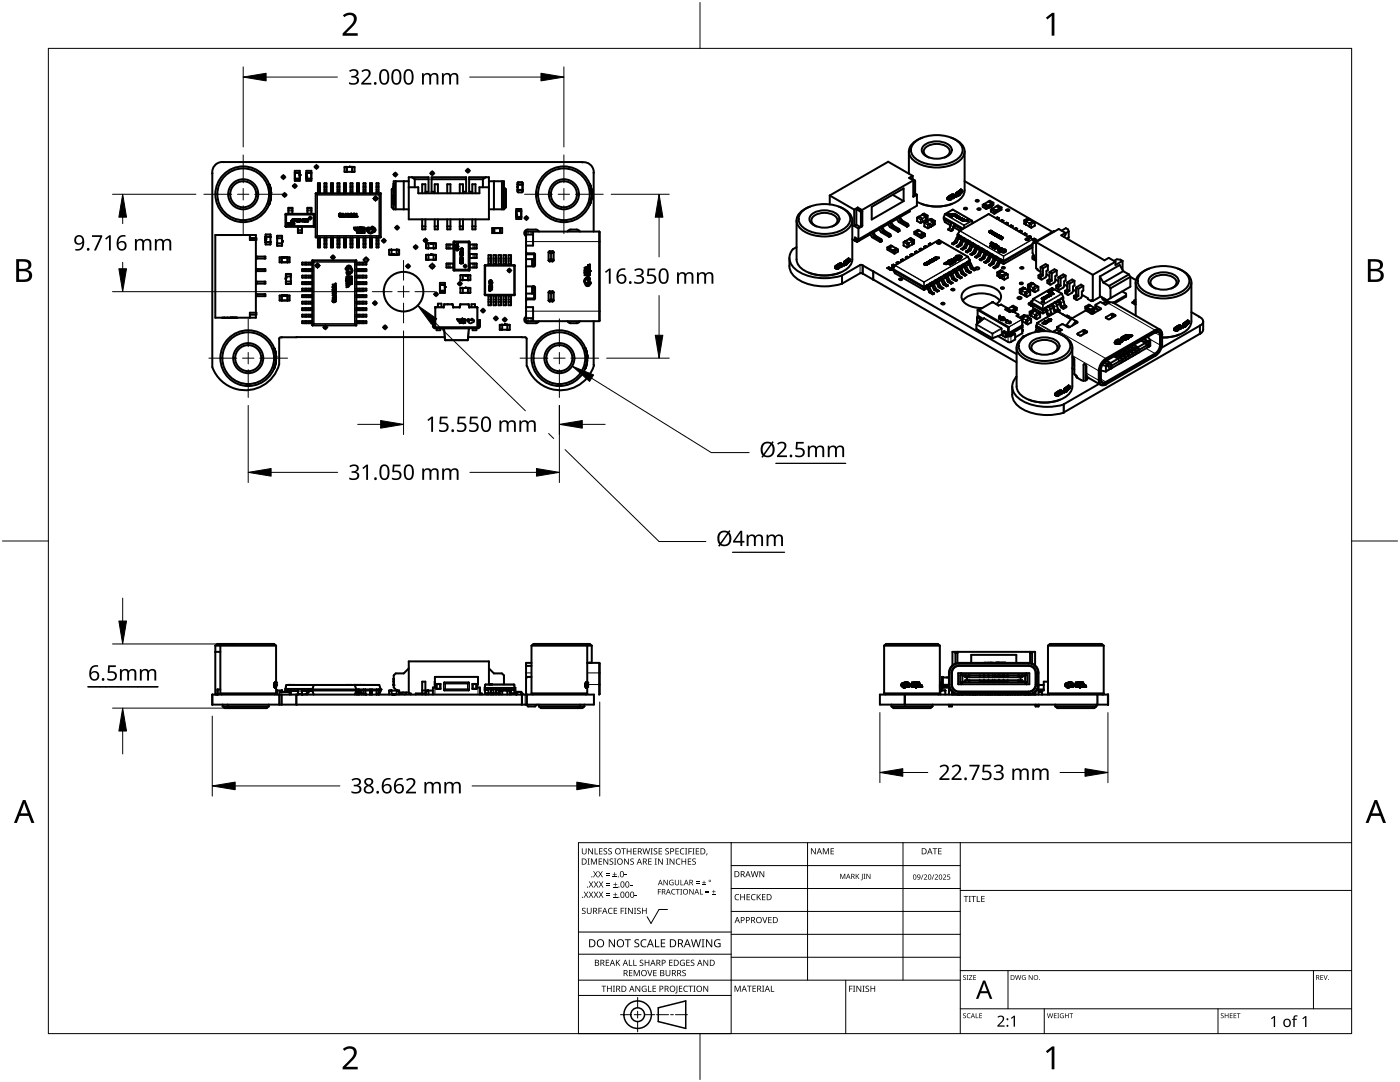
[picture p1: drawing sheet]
<svg xmlns="http://www.w3.org/2000/svg" width="279mm" height="216mm" viewBox="0 0 279 216" stroke-linecap="round" stroke-linejoin="round" font-family="sans-serif">
<g fill="none" stroke="#000" stroke-width=".4">
<path d="M53.7 36.7l.1 .1M53.8 36.8v.1M53.8 36.8h.1M53.8 36.9v.1M53.8 36.9h.1M53.8 37h.1M53.8 37.1h.1M53.9 37.1v.2M53.9 37.1h-.1M53.9 37.2v.1M53.9 37.2h.1M53.9 37.3v.1"/>
<path d="M53.9 37.3h.1M53.9 37.4l.1 .1M53.9 37.4h.1M54 37.5v.2M54 39.9h.1M54 37.5h.1M54 37.5v.1M54 39.9l-.1 .4M54 37.6v.2M54 37.6h.1M54 37.7v.1M54 37.8v.1"/>
<path d="M54 37.8h.1M54 39.6h.1M54 37.9h.1M54 39.7h.1M54 39.6v.3M54 39.6v.1M54.1 37.9v.1M54.1 37.9h-.1M54.1 38v.2M54.1 38h-.1M54.1 39.4h.1M54.1 38.2h.1"/>
<path d="M54.1 38h.1M54.1 39.5l-.1 .1M54.1 38v.1M54.1 38.1h.1M54.1 39.4l-.1 .2M54.1 38.1v.1M54.1 39.1h.1M54.1 38.2v.1M54.1 38.7h.1M54.1 38.3v.2M54.1 38.3h.1M54.1 38.4h.1"/>
<path d="M54.1 39.1v.3M54.1 38.5h.1M54.1 38.5v.1M54.1 38.6v.1M54.1 38.6h.1M54.1 38.7v.1M58.8 34.1h1v2h-1zM58.8 34.5h1zM58.9 34.5l-.1 1.2h1M58.9 34.5h.1M58.9 35.7h.1M59.7 34.5h.1"/>
<path d="M59.7 35.7h.1M59.8 35.7h.1M59.8 34.9h.1M59.8 35.3h.1M59.8 35.5h.1M59.8 34.7h.1M59.8 34.6h.1M59.8 35.1h.1M59.8 35h.1M59.8 34.8h.1M59.8 35.4h.1M59.8 35.2h.1"/>
<path d="M61.1 35.3h.1M61.1 35.5h.1M61.1 35.6h.1M61.1 35.1h.1M61.1 35h.1M61.1 34.7h.1M61.1 35.4h.1M61.1 35.2h.1M61.1 34.8h.1M61.1 34.1h1v2h-1zM61.1 34.5h1zM61.2 34.5l-.1 1.2h1"/>
<path d="M61.2 34.5h.1M61.2 35.7h.1M62 34.5h.1M62 35.7h.1M62.1 35.7h.1M63 38.6h.1M63 38.6v8.7M63.1 38.6h-.1M63.1 38.6h.1M63.1 38.6h12.8M63.5 36.6v2M63.5 36.6h.4v2"/>
<path d="M63.5 36.6h.1M64.8 36.6v2M64.8 36.6h.1M64.8 36.6h.3v2M66 36.6v2M66.1 36.6h.3v2M66.1 36.6h-.1M67.3 36.6v2M67.4 36.6h.3v2M67.4 36.6h-.1M68.6 36.6v2M68.7 36.6h-.1"/>
<path d="M68.7 36.6h.3v2M69.2 34.3h1.1M69.2 34.3h.1M69.2 33.3h.1M69.2 33.3v1M69.3 34.3h-.5v-1h1.9v1h-.4M69.3 33.3h.1M69.7 33.3h.1M69.8 33.3h.1M69.9 33.3h.1M69.9 36.6v2M70 36.6h-.1"/>
<path d="M70 36.6h.3M70 33.3h.1M70.1 33.3h.1M70.3 33.3h.1M70.3 34.3h.1M70.3 33.3v1M70.3 36.6h.1M70.3 36.6v2M71.2 36.6v2M71.3 36.6h-.1M71.3 36.6h.3M71.6 36.6h.1"/>
<path d="M71.6 36.6v2M72.5 36.6v2M72.6 36.6h-.1M72.6 36.6h.3M72.9 36.6h.1M72.9 36.6v2M73.8 36.6v2M73.9 36.6h-.1M73.9 36.6h.3M74.2 36.6h.1M74.2 36.6v2M75.1 36.6v2"/>
<path d="M75.2 36.6h-.1M75.2 36.6h.3M75.5 36.6h.1M75.5 36.6v2M75.9 38.6h.1M76 38.6h.1M76 38.6v8.7M78.6 37.3h.1M78.6 37.4l-.4 .4v3.6l.4 .3 3 .1M78.6 37.1h.1M78.6 39.3h.1M78.6 38.8h.1"/>
<path d="M78.6 40h.1M78.6 39.6h.1M78.6 39.7h.1M78.6 37.6h.1M78.6 38h.1M78.6 39.2h.1M78.6 36.7h.1M78.6 38.2h.1M78.6 39.1h.1M78.6 39.4h.1M78.6 39h.1M78.6 36.6v1.8"/>
<path d="M78.6 38.8v2.1M79 36.2v5.6M80.6 36.2v5.6M81.6 36.2h-3v5.6M81.6 37.4h1.9v1.2h12.2v-1.2h1.9M82.2 35.4l.6 .4M82.8 35.8v1.6M82.8 35.8h2.7M84.3 38.6v-1.8h.6v1.8M84.9 38.3h.6v-2.9h-3.9v8.4h16v-8.4h-4v2.9h.7M86.1 35.8h6.9M86.8 38.6v-1.8h.6v1.8"/>
<path d="M86.8 38.3h-.7v-2.9h6.9v2.9h-.6M89.3 38.6v-1.8h.6v1.8M91.8 38.6v-1.8h.6v1.8M93.6 35.8h2.8M94.3 38.6v-1.8h.6v1.8M96.4 35.8v1.6M97 35.4l-.6 .4M97.6 36.2h3v5.6M98.6 36.2v5.6M100.2 36.2v5.6M100.6 37.4l.4 .4v3.6l-.4 .3M103.3 37.3h.1"/>
<path d="M103.3 36.5v1.7M103.3 38.3l.1-2 .9 .1v1.9M103.3 37.9h1zM104.3 36.5h.1M104.3 38.3l-.1 .1-.9-.1M104.3 38.2h.1M104.3 36.8h-1M104.3 36.8h.1M117.7 36.7l.1 .1M117.7 36.7h.1M117.8 36.8v.1M117.8 36.8h.1"/>
<path d="M117.8 36.9v.1M117.8 36.9h.1M117.8 37.1h.1M117.9 37.2v.1M117.9 37.1v.2M117.9 37.1h-.1M117.9 37.3v.1M117.9 37.3h.1M117.9 37.4l.1 .1M117.9 37.4h.1M118 37.5v.2M118 37.6h.1"/>
<path d="M118 39.9h.1M118 37.5h.1M118 39.9l-.1 .4M118 37.6v.2M118 37.7v.1M118 37.8v.1M118 37.8h.1M118 37.9h.1M118 39.6h.1M118 39.7h.1M118 39.6v.3M118 39.6v.1"/>
<path d="M118.1 37.9v.1M118.1 38v.2M118.1 39.6h-.1M118.1 39.4h.1M118.1 38.2h.1M118.1 38h.1M118.1 39.5l-.1 .1M118.1 38v.1M118.1 38.1h.1M118.1 39.4v.2M118.1 38.1v.1M118.1 39.1h.1"/>
<path d="M118.1 38.2v.1M118.1 38.3v.1M118.1 38.7h.1M118.1 38.8h.1M118.1 38.3v.2M118.1 38.3h.1M118.1 38.4h.1M118.1 39.1v.3M118.1 38.5h.1M118.1 38.5v.1M118.1 38.6h.1M118.1 38.6v.1"/>
<path d="M118.1 38.7v.1M165.6 39l4.9 2.8M165.6 39v1.8M178.1 38.9l2.2 1.2M181.4 30.2v4.5M181.6 35.6l.1-.1 .9 .6v2.9l-.2 .1M182.1 35.1l-.7 .4 .9 .5M182.1 35.1v.6M182.1 35.1l-4.8-2.8-11.7 6.7M182.3 36.2l.1 2.9M182.3 36v3.3l.7-.5M182.3 36l-10.3 5.9"/>
<path d="M182.4 39.1l-.1 .1M182.5 28.4a7.5 7.5 0 0 1 8.9 0 2.05 2.05 0 0 1-.5 3.5 7.7 7.7 0 0 1-8.4-.5 1.96 1.96 0 0 1 0-3zM182.6 38.6l.4 .2M183 38.8v2.3l-11.7 6.7-.7-.4v.6l.6-.3M184.1 27.5a3.5 3.5 0 0 0-2.7 2.7 3.4 3.4 0 0 0 2.7 2.8 8.2 8.2 0 0 0 7.6-1.2 2.24 2.24 0 0 0-.5-3.7l-1.4-.6M184.3 29.2a4.2 4.2 0 0 1 5.3 0 1.33 1.33 0 0 1-.8 2.1 4.3 4.3 0 0 1-4.5-.6 1.1 1.1 0 0 1 0-1.5zM188.5 31.4a1.18 1.18 0 0 0 1-1 1.18 1.18 0 0 0-.7-1.2 3.5 3.5 0 0 0-4.4 .6 1.26 1.26 0 0 0 1 1.6M189.1 39.6v.1M189.1 39.6h.1M189.1 39.7h.1M189.1 39.7l.3 .1M189.2 39.3l-.1 .3"/>
<path d="M189.2 39.3h.1M189.2 39.6h.1M189.3 39.6h.1M189.3 39.6v.1M189.3 39.7h.1M189.3 39.2l-.1 .1M189.4 39.8h.1M189.4 39.7h.1M189.4 39.8v.1M189.4 39.9h.1M189.4 39.6v.1M189.5 39.6l-.1 .1"/>
<path d="M189.5 39.2h-.2M189.5 39.2h.1M189.5 39.5l-.1 .1M189.5 39.7h.1M189.5 39.8h.1M189.5 39.1h.1M189.5 39.1v.1M189.6 39.8h.1M189.6 39.1l-.1 .1M189.6 39.5h-.1M189.6 39.5h.1M189.6 39.6l-.1 .1"/>
<path d="M189.7 39.6h-.1M189.7 39l-.2 .1M189.7 39h.1M189.7 39.8h-.1M189.7 39.5h-.1M189.7 39l-.1 .1M189.7 39.6h.1M189.7 39.7v.1M189.7 39.7l-.1 .1M189.7 39.7h.1M189.7 39.6v.1M189.7 39.5h.1"/>
<path d="M189.8 39.5h-.2M189.8 39.5h.1M189.8 38.9l-.1 .1M189.9 39.6l-.2 .3h-.3M189.9 39.6h.1M190 38.8l-.2 .1M190 38.8h.1M190 39l-.8 .6M190 39h.2M190 39h.1M190.1 39.5h.1M190.1 39.2l-.3 .3"/>
<path d="M190.1 39.2h.1M190.2 39.5h-.1M190.2 39.2v.1l-.3 .3M190.2 39.2l-.4 .3M190.2 39.5v.1M190.2 39.5h.1M190.2 39.6h.1M190.2 39.4v.1M190.2 39.4h.1M190.2 39h.1M190.3 39v.1M190.3 38.8h.1"/>
<path d="M190.3 38.8h-.3M190.3 39.1h.1M190.3 39.4h-.1M190.3 39.4h.1M190.3 38.8l.1 .1M190.4 39.1h-.1M190.4 38.9h.1M190.4 39.1h.1M190.4 38.9h.2M190.5 39.1h.1M190.5 39.2l-.2 .2M190.5 39.1v.1"/>
<path d="M190.5 39.1l-.2 .3M190.5 38.9h.1M190.6 38.9h.1M190.6 38.9v.1M190.6 39a.43 .43 0 0 1-.4 .6M190.9 38.5v.3M190.9 38.9v.3M190.9 39.2h.1M190.9 38.8h.1M190.9 38.5h.1M190.9 38.5v.2h.1M191 38.6l-.1 .1"/>
<path d="M191 39l-.1 .1 .1-.1M191 39h-.1M191 39.1l-.1 .1M191 39h.1M191 38.9l-.1 .3 .1-.1M191 38.9h-.1M191 38.5h.1M191 38.9h.1M191 38.7l-.1 .1M191 38.7h.1M191 38.6h.1M191 39.1h.1"/>
<path d="M191 38.5v.1M191.1 39.1h.1M191.1 39v.1M191.1 39h.1M191.1 38.6h.1M191.1 38.4l-.1 .1M191.1 38.4h.1M191.1 38.9h.1M191.1 38.9l.1 .1M191.1 38.4v.1M191.1 38.9v.1M191.1 38.3v.1"/>
<path d="M191.1 38.8v.1M191.1 38.8l.1 .1M191.2 39.1h-.1M191.2 38.9h-.1M191.2 39h-.1M191.2 38.4h-.1M191.2 38.6h-.1M191.2 38.3l-.1 .1M191.2 38.3h.1M191.2 39h.1M191.2 38.9h.1M191.2 39v.1"/>
<path d="M191.2 38.9v.1M191.2 38.8v.1M191.2 38.3h-.1M191.2 38.3v.1M191.2 38.5v.1M191.2 38.8h-.1M191.2 38.8h.1M191.2 38.6h.1M191.2 38.5h.1M191.2 38.5l-.1 .1M191.3 38.8v.1M191.3 38.8h.1"/>
<path d="M191.3 38.9h.1M191.3 38.9v.1M191.3 38.2v.3M191.3 38.5h.1M191.3 38.2h.1M191.3 38.2l.1-.1zM191.3 39h.1M191.3 38.7v.1M191.3 38.7h.1M191.4 38.9l-.1 .1M191.4 38.9h.1M191.4 38.8h-.1"/>
<path d="M191.4 38.8h.1M191.4 38.7h.1M191.4 38.3h.1M191.4 38.7l-.1 .1M191.4 38.8v.1M191.4 38.7l.1 .1M191.4 39h.1M191.4 38.9v.1M191.4 38.3l-.1 .1M191.4 38.6v.1M191.4 38.2l-.1 .3 .1-.1M191.4 38.4h-.1"/>
<path d="M191.5 38.9l-.1 .1M191.5 38.9h-.1M191.5 38.8h.1M191.5 38.8l-.1 .1M191.5 38.9h.1M191.5 38.1l-.2 .4M191.5 38.1h.1M191.5 38.4h.1M191.5 38.8v.1M191.5 38.1v.3M191.5 38.3h.1M191.5 38.6v.2"/>
<path d="M191.5 38v.1M191.5 38h.1M191.5 38.5v.1M191.6 38.2l-.1 .1M191.6 38.5l-.1 .1M191.6 38.5l-.1 .3M191.6 38h-.1M191.6 38.3h-.1M191.6 38.4v.3M191.6 38.7h.1M191.6 38.4h.1M191.6 38.3l-.1 .1"/>
<path d="M191.6 38.2h.1M191.6 38v.1M191.6 38l-.1 .1M191.6 38.2v.1M191.6 38h.1M191.6 38.1h.1M191.6 38.1v.1M191.7 38.5h.1M191.7 38.2h.1M191.7 38v.1M191.7 38.1h.1M191.7 38.3l-.1 .1"/>
<path d="M191.7 38.3h.1M191.7 38.5l-.1 .1M191.7 38.3l-.1 .4M191.7 38.6l-.1 .1M191.7 38.6h-.1M191.7 37.8v.4M191.7 38.6h.1M191.7 38h.1M191.8 37.9v.1M191.8 37.9l-.1 .1M191.8 37.8h-.1M191.8 37.9h.1"/>
<path d="M191.8 37.8h.1M191.8 37.8v.3M191.8 38h-.1M191.8 38h.1M191.8 38.5h.1M191.8 38.2l-.1 .1M191.8 38.2h.1M191.8 38v.1M191.8 38l-.1 .2M191.8 38.5v.1M191.8 38.4v.1M191.9 38.2h-.1"/>
<path d="M191.9 38.2h.1M191.9 38.4h.1M191.9 38.4h-.1M191.9 38.5h-.1M191.9 38.2v.1M191.9 38.2l-.1 .3M191.9 38.4l-.1 .1M191.9 38.3h.1M191.9 38.3v.1M191.9 38.4v.1M192 38l-.1 .4M192 38h.1"/>
<path d="M192 38.2l-.1 .2M192 38.1v.1M192 38.1h.1M192 38.1l.1 .1M192 38.2h.1M192 38l.1 .2M192 38.2v.1M192.5 30.2v7.8a3.4 3.4 0 0 1-2.7 2.8 8.7 8.7 0 0 1-6.8-.6M192.5 36.2l17.5 10.1M194.8 39.9h.5v.2v.1h-.5zM49.9 46.9v1h1.3v-.4h-1.3M51.1 47.5v-.6h-8.1v16.5h8.1v-.6"/>
<path d="M51.1 51.2h1.9v.4h-1.9M51.1 53.7h1.9v.4h-1.9M51.1 56.2h1.9v.4h-1.9M51.1 58.7h1.9v.4h-1.9M51.1 47.9v14.5M51.2 51.2v.4M51.2 53.7v.4M51.2 56.2v.4M51.2 58.7v.4M53 47.7h.1M53 47.8h.1M53 47.5h.1"/>
<path d="M53 47.6h.1M53 47.2h.1M53 48.3h.1M53 47.2v1.1M53 47.3v-.5h1v2h-1v-.5M53 47.5v.4M53 48.3h1M53.7 40.9h.1M53.7 40.8h.1M53.8 40.6v.1M53.8 40.5h.1M53.8 40.5v.1"/>
<path d="M53.8 40.5l-.1 .4M53.8 40.4h.1M53.9 40.4l-.1 .1M53.9 40.3h.1M53.9 40.3v.1M54 40.1h-.1M54 47.2h.1M54 47.2h-1M54 48.3h.1M54 47.3h.1M55.3 48.6h.1M55.3 47.5h.1"/>
<path d="M55.3 47.5v-.4h1v1.9h-1v-.5M55.3 47.5v1.1M55.3 48.6h1M55.8 51.3h2v1h-2zM55.8 59h2v1h-2zM56.2 59.1v-.1v.9M56.2 59.9h.1M56.2 51.4l1.2-.1v1M56.2 51.4h.1M56.2 51.4v.9v-.1M56.3 48.6h.1M56.3 47.5h.1"/>
<path d="M56.3 47.5h-1M56.3 48.5h.1M56.3 48.1h.1M56.3 48h.1M56.3 47.9h.1M56.3 48.2h.1M56.3 48.3h.1M56.3 48.4h.1M56.3 51.3h.1M56.3 59h.1M56.4 51.3h.1M56.4 59h.1"/>
<path d="M56.5 51.3h.1M56.5 59h.1M56.6 51.3h.1M56.6 59h.1M56.7 51.3h.1M56.7 59h.1M56.8 51.3h.1M56.8 59h.1M56.9 51.3h.1M56.9 59h.1M57 45.2h.1M57 45.2l.1 .1"/>
<path d="M57 42.8h.1M57 42.8v2.4M57 51.3h.1M57 59h.1M57.1 56.2h.1M57.1 54.7v2h.9v-.5M57.1 55.6h.1M57.1 55.7h.1M57.1 55.8h.1M57.1 55.4h.1M57.1 55.5h.1M57.1 55.3h.1"/>
<path d="M57.1 55.2h.1M57.1 45.3h.1M57.1 42.7l-.1 .1M57.1 55.1h.1M57.1 42.7h.1M57.1 42.7h5.5M57.1 45.3h5.5M57.1 51.3h.1M57.1 59h.1M57.1 54.7h.1M57.1 54.7h.9v.5M57.1 55.1h.9"/>
<path d="M57.4 52.3h.1M57.4 59.9h.1M57.4 52.2h.1M57.4 51.4h.1M57.4 59.1h.1M57.4 59v1l-1.2-.1M57.4 59h.1M57.5 44.5h.1M57.5 44.5v.1M57.5 44.6h.1M57.6 44.5h.1M57.6 44.5l-.1 .1"/>
<path d="M57.6 41.5v1.2M57.6 41.5h.8v1.2M57.6 41.5h.1M57.6 44.6h.1M57.6 44.5h.2v.1zM57.6 44.5v.1M57.6 44.7h.1M57.6 44.7l.1 .1M57.6 44.5h.2M57.7 44.8h.1M57.7 44.5v.1M57.7 44.7h.1"/>
<path d="M57.7 44.7v.1M57.8 44.8h.1M57.8 44.7v.1M57.8 44.5v.1M57.8 44.5l-.2 .1M57.8 44.5h.1M57.8 44.5l.1 .1M57.9 44.7v.1M57.9 44.5h.1M57.9 44.5h-.1M57.9 44.5v.1M57.9 44.6h.1"/>
<path d="M57.9 44.7h-.1M58 44.5h.1M58 44.5v.1M58 44.7h.1M58 44.7l-.1 .1M58 44.7h-.1M58 44.6h.1M58 44.8h-.2M58 44.7v.1M58 55.1h.1M58 56.2h.1M58 56.2h-.9"/>
<path d="M58 44.8h-.1M58 55.1v1.1M58 44.8h.1M58 44.5l.1 .1h-.1M58 44.5l.1 .1zM58 44.7l.1 .1v-.1M58.1 55.1h.1M58.1 55.1h-.1M58.1 56.2h.1M58.2 44.1l.3-.4v.5h-.2M58.2 44.1h.1M58.2 44.2h.1"/>
<path d="M58.2 44v.1M58.2 44h.1M58.3 44h-.1M58.3 44.1h.1M58.3 44.2h.1M58.3 44h.1M58.3 44.7h.1M58.3 43.9h.1M58.3 43.9v.2M58.4 44.6h.1M58.4 44.6l-.1 .1M58.4 44.5a.21 .21 0 0 0-.1 .4 .19 .19 0 0 0 .3-.1"/>
<path d="M58.5 44.6l.1-.1 .2 .1-.2 .2M58.5 44.6l-.1 .1 .3-.1v.1l-.2 .1-.2-.1M58.5 44.5v.1M58.6 43.9h.1M58.6 43.8h.1M58.6 44.1h.1M58.6 44.8h.1M58.6 44v.1M58.6 44h.1M58.6 44.2h.1M58.6 43.9v.1M58.7 43.7h-.1"/>
<path d="M58.7 43.9h.1M58.7 44h-.1M58.7 44.1h.1M58.7 44h.1M58.7 43.7h.1M58.7 43.8h.1M58.7 44.2h.1M58.7 44.1v.1M58.8 44h-.1M58.8 43.7h.1M58.8 43.7h-.1M58.8 43.9h.1"/>
<path d="M58.8 43.9v.1M58.8 44h.1M58.8 44.1l-.1 .1M58.9 43.7h.1M58.9 43.7l-.2 .1M59 43.9h.2zM59.2 43.8h.1M59.2 43.9h.1M59.3 43.8h-.1M59.3 43.8h.1M59.3 44.1h.1M59.3 43.9h.1"/>
<path d="M59.3 44h.1M59.3 44.2h.1M59.3 43.7h.1M59.4 44h-.1M59.4 44.1h.1M59.4 43.9h.1M59.4 44h.1M59.4 43.7h-.1M59.4 44.2h.1M59.4 43.8h.1M59.4 43.7h.1M59.4 44.2l.1-.1-.1 .1"/>
<path d="M59.4 43.9l.1 .1M59.5 43.7h.1M59.5 46.4v.1M59.5 45.3v1.1M59.5 43.7l-.1 .1M59.6 44.1h.1M59.6 44h.1M59.7 44h-.1M59.7 44.2h.1M59.7 44h.1M59.7 44.1h.2l-.1 .1M59.7 44.1h.1"/>
<path d="M59.7 44v.1M59.7 43.9h.1M59.8 43.9h-.1M59.8 44.2h.1M59.8 43.9h.1M59.8 43.8h.1M59.9 43.8h-.1M59.9 43.9h-.1M59.9 43.9h.1M59.9 43.8h.1M59.9 43.8v.1M59.9 43.7v.1"/>
<path d="M59.9 43.7h.1M59.9 43.7h-.3l.3 .1M60 43.9h.2zM60.3 45.3l-.1 1.2h-.7M60.3 52.8h.1M60.3 58h.1M60.3 56.7h.1M60.3 55.4h.1M60.3 59.3h.1M60.3 54.1h.1M60.3 58h2M60.3 55.4h2"/>
<path d="M60.3 59.3h2M60.3 54.1h2M60.3 52.8h2M60.3 56.7h2M60.4 43.7l.1 .4 .1 .1h-.3l.1-.1zM60.7 44h.1M60.7 43.9v.1M60.7 44v.1M60.7 43.9h.1M60.7 44.1h.1M60.7 43.8v.1M60.7 43.8h.1"/>
<path d="M60.7 44.1v.1M60.7 44.2h.1M60.8 44.1h.1M60.8 43.8l-.1 .1M60.8 43.8h.1M60.8 43.7l-.1 .1M60.8 43.7h.1M60.8 44.2h.1M60.8 44.1l.1 .1M60.9 44.2h.1M60.9 43.7h-.1M60.9 43.8h.1"/>
<path d="M60.9 43.7h.1M61 44.1l-.1 .1M61 43.7h.1M61 44.1h.1M61 43.8h.1M61 44.2h.1M61 43.7l.1 .1M61 43.8l.1 .1M61.1 44.1h-.1M61.1 43.9h.1M61.1 44.2h-.1M61.1 43.8h.1"/>
<path d="M61.1 44v.1M61.1 44h.1M61.1 44.1v.1M61.1 44.1h.1M61.1 43.8v.1M61.1 43.9v.1M61.2 43.8h.1M61.2 43.9h.1M61.2 43.7h.1M61.3 43.7h-.1M61.3 43.8h.1M61.3 43.9v.1"/>
<path d="M61.3 43.7h.1M61.3 44h.1M61.3 43.9h.1M61.3 44.2h-.1h.1M61.3 44.2h.1M61.4 44.2h-.1M61.4 41.5v1.2M61.4 43.7h-.1M61.4 44.2h.1M61.4 43.9h.1M61.4 43.8h.1M61.4 44h.1"/>
<path d="M61.4 41.5h.7l.1 1.2M61.4 41.5h.1M61.4 43.7h.1M61.4 43.7l.1 .1h-.1M61.4 43.9v.1M61.4 44.1h.1M61.5 44.2h-.1M61.5 44h.1M61.5 44.1h.1M62.3 55h-2v.4M62.3 53.7h-2v.4M62.3 56.3h-2v.4"/>
<path d="M62.3 57.6h-2v.4M62.3 52.4h-2v.4M62.3 58.9h-2v.4M62.3 52h.1M62.3 52v12.9M62.4 52h-.1M62.4 52h.1M62.4 52h8.7M62.7 42.7h-.1M62.7 45.3h-.1M62.7 42.7v.1M62.7 42.8v2.4"/>
<path d="M62.7 45.2v.1M62.7 42.8h.1M62.7 45.2h.1M63 47.3l.1 .1M63 47.3h.1M63.1 47.4h.1M63.1 47.4h12.8M63.5 49.3v.1M63.5 47.4v1.9M63.9 47.4v1.9l-.4 .1M64.8 49.3v.1M64.8 47.4v1.9"/>
<path d="M65.1 47.4v1.9l-.3 .1M66 49.3l.1 .1M66 47.4v1.9M66.4 57.3l.1 .3 .2-.1M66.4 57.3h.1M66.4 57.8l.1 .3 .2-.1M66.4 57.8h.1M66.4 56.8h.5l.1-.2v.5l-.1-.2zM66.4 57.2v.1M66.4 57.2h.1M66.4 57.7v.1M66.4 60h.1"/>
<path d="M66.4 57.2h.2M66.4 57.7h.2M66.4 57.7h.1M66.4 47.4v1.9l-.3 .1M66.5 60h-.1M66.5 57.3v.1M66.5 57.4h.1M66.5 57.9h.1M66.5 57.3h.1M66.5 57.9v.1M66.5 58.5h.1M66.5 58.5v.1"/>
<path d="M66.5 58h.1M66.5 58.6h.1M66.5 57.8v.1M66.5 58.4v.1M66.5 57.8h.1M66.5 57.4v.1M66.5 58.4h.1M66.5 57.2v.1M66.5 59.5h.1M66.5 59.5l-.1 .3v-.4l.3 .3M66.5 59.9v.1M66.5 57.2h.1"/>
<path d="M66.5 58v.1M66.5 57.5h.1M66.5 59.9h.1M66.5 58.6v.1M66.5 58.1h.1M66.5 58.7h.1M66.5 58.3v.1M66.5 60h.1M66.5 59.5l.1 .1M66.6 57.2h-.1M66.6 57.8h-.1M66.6 59.6h.1"/>
<path d="M66.6 58.3h-.1M66.6 58.7h.1M66.6 59.9h-.1M66.6 60h-.1M66.6 57.7v.1M66.6 59.6v.1M66.6 57.7h.1M66.6 60h.1M66.6 59.9h.1M66.6 58.3h.1M66.6 59.7h.1M66.6 59.9a.24 .24 0 0 1 .4 .2 .24 .24 0 0 1-.4 .2"/>
<path d="M66.7 60h-.1M66.7 59.7v.1M66.7 58.3h-.1M66.7 58.7h.1M66.7 59.8h.1M66.7 60h.1M66.7 57.2l-.1 .3M66.7 57.8l-.1 .3M66.7 58.3h.1M66.7 57.2h.1M66.7 57.8h.1M66.7 57.7v.1"/>
<path d="M66.7 59.2v-.2h.2v.2M66.7 59.2h.1M66.7 57.7h.1M66.7 59.7h.1M66.8 59.2v.1M66.8 57.2h-.1M66.8 58.3h.1M66.8 57.7h.1M66.8 60h.1M66.8 59.3h.1M66.8 59.8h.1M66.8 57.1h.1"/>
<path d="M66.8 58.7h-.1M66.8 59.5h.1M66.8 59.5h.1l.1 .2M66.8 58.7h.1M66.8 57.1l.2 .3M66.8 57.7l.2 .2M66.8 57.5l.1 .1M66.8 57.8l-.1 .2M66.8 57.2l-.1 .3M66.8 57.2h.1M66.8 57.8h.1M66.9 60h.1"/>
<path d="M66.9 59.8h-.1M66.9 58v.1M66.9 58.7h-.1M66.9 58.3v.1M66.9 57.2h.1M66.9 57.8h.1M66.9 59.7h.1M66.9 58.1h.1M66.9 57.6h.1M66.9 59.5h.1M66.9 59.3h.1M66.9 58h.1"/>
<path d="M66.9 57.5h.1M66.9 58.7h.1M66.9 58.4h.1M66.9 59.8h.1M66.9 58.6v.1M66.9 59.5v.1M66.9 59.6h.1M66.9 58.6h.1M66.9 59.2v.1M66.9 59.6v.1M66.9 57.3h.1M66.9 57.5v.1"/>
<path d="M66.9 59.2h.1M66.9 57.4v.1M66.9 58.4v.1M66.9 57.4h.1M66.9 57.8v.1M66.9 58.5h.1M66.9 57.9h.1M66.9 57.9v.1M66.9 58.5v.1M67 57.4h-.1M67 57.9h.1M67 58.5h-.1"/>
<path d="M67 57.3v.1M67 58.3h.1M67 58.3a.32 .32 0 0 0-.6 0 .32 .32 0 0 0 .2 .5 .32 .32 0 0 0 .4-.3M67 58.1h-.1M67 57.5h-.1M67 59.7v.1M67 58.3v.1M67 59.7h.1M67 58.4h.1M67 57.5h.1M67 59.3h.1M67 58v.1"/>
<path d="M67 59.2h.1M67 58h.1M67 59.2v-.3h-.6l.3 .1v.3h.3M67 57.4v.1M67 58.4v.1M67 57.4h.1M67 58.5h.1M67 57.9v.1M67.3 49.3l.1 .1M67.3 47.4v1.9M67.6 42.9a.24 .24 0 0 0 .2 .3 .24 .24 0 0 0 .2-.3M67.7 42.8v.1"/>
<path d="M67.7 42.8h.1M67.7 42.7v.1M67.7 42.9v.1M67.7 42.9h.1M67.7 43h.1M67.7 42.7h.1M67.7 43v.1M67.7 43.1h.1M67.7 47.4v1.9l-.3 .1M67.8 42.8h-.1M67.8 43.1h.1M67.8 42.7h-.1"/>
<path d="M67.8 43.1v.1M67.8 42.7h.1M67.8 42.6v.1M67.8 43.2h.1M67.8 42.6h.1M67.9 42.6h.1M67.9 42.7h.1M67.9 43.2h.1M67.9 43.1v.1M67.9 42.7v.1M67.9 43.1h.1M67.9 42.8h.1"/>
<path d="M68 42.8h.1M68 43.1h-.1M68 42.7h.1M68 43.1h.1M68 42.8v.1M68 43v.1M68 42.9h.1M68 43h.1M68 42.9v.1M68 42.7v.1M68.1 43.1h.1M68.1 43v.1"/>
<path d="M68.1 43h.1M68.1 43.1v.1M68.1 43.2h.1M68.2 43.2h.1M68.2 42.9v.1M68.2 42.9h.1M68.2 43.1h.1M68.2 43h.1M68.2 43v.1M68.3 43.2h.1M68.3 42.9l-.1 .1M68.4 43.2h.1"/>
<path d="M68.4 42.8l-.2 .1M68.4 42.8h.1M68.4 43.1h.1M68.4 43l-.1 .2M68.4 43v.1M68.4 42.7h-.3h.4l-.2 .2M68.4 42.7v.1M68.6 43.2v-.2l.3-.1 .1-.2v.6h-.2M68.6 43.2h.1M68.6 49.3l.1 .1M68.6 47.4v1.9M68.7 43.2h.1"/>
<path d="M68.7 43.1h.1M68.7 43h.1M68.7 43.3h.1M68.8 43.2h.1M68.8 43h-.1M68.8 43h.1v.2h-.1M69 56l.2 .1 .3-.1-.3 .1 .3 .1zM69 47.4v1.9l-.3 .1M69.2 56.6h.4a.23 .23 0 0 1-.2 .3 .23 .23 0 0 1-.2-.3zM69.2 55.2h.4v.2l-.1-.2h-.3v.2zM69.2 56.3h.4v.2l-.1-.1h-.3v.1zM69.2 57l.4 .2-.4 .1 .1-.1z"/>
<path d="M69.2 55.7v.2l.2-.1 .1 .1-.1-.1-.2 .1zM69.2 55.5l.1 .1M69.2 55.6h.1M69.2 56.7h.3a.17 .17 0 0 1-.1 .2 .17 .17 0 0 1-.2-.2zM69.2 43h.1M69.2 55.5h.1M69.2 56.1h.1M69.2 42.9v.1M69.2 42.9h.1M69.2 43.1h.1M69.2 42.8v.1M69.3 42.8h-.1"/>
<path d="M69.3 43.1h.1M69.3 55.9h-.1M69.3 42.8h.1M69.3 55.6h.1M69.3 43.2h.1M69.3 57.1h.2l-.2 .1zM69.3 42.7h.1M69.3 54.3l.3 .4 .2-.3M69.3 54.3v-.1a.38 .38 0 0 0 .1 .7 .38 .38 0 0 0 .6-.3 .67 .67 0 0 0 .1-1.1 .47 .47 0 0 0-.4-.5 .47 .47 0 0 0-.5 .4l-.2 .4 .3 .1 .2 .4 .2-.1-.3-.8a.29 .29 0 0 1 .4-.2 .29 .29 0 0 1 .1 .4l.1 .1a.41 .41 0 0 1 .1 .4 .41 .41 0 0 1-.3 .3M69.3 54.3h.1M69.4 55.2v.2v-.2M69.4 56.4v.1v-.1"/>
<path d="M69.4 42.7h-.1M69.4 42.7h.1M69.4 43.2h.1M69.4 55.5l.1 .1zM69.4 55.6l-.2-.1v.1M69.5 43.3h-.1M69.5 55.6h-.3M69.5 43.2h.1M69.5 42.7h.1M69.5 43.3h.1M69.5 57.1h.1M69.6 43.2l-.1 .1"/>
<path d="M69.6 42.8h.1M69.6 43.1h.1M69.6 43.2h.1M69.6 42.8v.1M69.6 43.2a.32 .32 0 0 0 0-.5 .32 .32 0 0 0-.5 .2 .32 .32 0 0 0 .3 .4M69.6 42.9h.1M69.6 43v.1M69.6 42.9v.1M69.6 43h.1M69.8 54.4h.1M69.8 56.1h.4a.23 .23 0 0 1-.2 .3 .23 .23 0 0 1-.2-.3zM69.8 43.1h.1"/>
<path d="M69.8 55.2h.4h-.3l-.1 .2zM69.8 56.4l.4 .3-.4 .1 .1-.1zM69.8 43.1v.1M69.8 43.2h.1M69.9 43.2h.1M69.9 55.5h.3a.19 .19 0 0 0-.3 0 .19 .19 0 0 0 0 .2zM69.9 42.8l.2 .1M69.9 42.8h.1M69.9 43.1h-.1M69.9 43.1h.1M69.9 43.2v.1M69.9 42.7h.1"/>
<path d="M69.9 43.3h.1M69.9 49.3l.1 .1M69.9 47.4v1.9M70 43.2h.1M70 49.4h.3M70 43.3h.1M70 56.6h.1M70 42.7h.1M70 55.8v.2v-.2M70 42.6l-.2 .2 .4 .3M70 42.6h.1M70.1 42.6h.1"/>
<path d="M70.1 42.7h.1M70.1 43.2h.1M70.1 42.6v.1M70.1 55.5l.1 .2zM70.1 56.6l-.1 .1M70.2 43h.1M70.2 42.7h.1M70.2 43.1v.1M70.2 43.1h.1M70.2 56.6h.1M70.2 56.6h-.1M70.2 42.8h.1"/>
<path d="M70.2 56.1h-.3a.16 .16 0 0 0 .1 .3 .16 .16 0 0 0 .2-.2M70.2 55.8h-.3l-.1 .2v-.2h.4v.2M70.2 56h.1M70.2 42.7v.1M70.3 43.1h.1M70.3 43.1l-.3 .2M70.3 49.3v.1M70.3 47.4v1.9M70.4 43.1h.1M70.4 43.1v.1M70.4 43.2h.1M70.4 42.8l.3 .1"/>
<path d="M70.4 42.8h.1M70.5 43.1h.1M70.5 43.1v.1M70.5 43.2v.1M70.5 43.2h.1M70.5 42.7h.1M70.5 43.3h.1M70.6 43.3h.1M70.6 42.7h-.1M70.6 43.2h.1M70.6 42.7h.1M70.6 42.6h.1"/>
<path d="M70.6 42.6l-.2 .2 .3 .3M70.6 45.4l.1 .1 .3-.1-.2 .4zM70.7 42.6v.1M70.7 42.7h.1M70.7 43.2h.1M70.7 42.9v.1M70.7 42.7v.1M70.7 43h.1M70.7 42.8h.1M70.7 43.1v.1M70.7 43.1h.1M70.7 45.6h.2l-.1 .1z"/>
<path d="M70.8 43h.1M70.8 42.7h.1M70.8 42.7v.1M70.8 45.8h.1M70.8 43.1h.1M70.8 43.1l-.2 .2M70.8 45.7v.1M71.1 52h.1M71.1 45.5l.2-.1v.4h-.2M71.1 45.5v.3M71.1 42.7l.1 .5 .2 .1h-.5l.2-.1zM71.1 45.5h.2v.3l-.2-.1"/>
<path d="M71.1 45.5v.2M71.1 53.7h2v.4M71.1 52.4h2v.4M71.1 57.6h2v.4M71.1 55h2v.4M71.1 58.9h2v.4M71.1 56.3h2v.4M71.1 52v12.9M71.1 58h2M71.1 55.4h2M71.1 59.3h2M71.1 54.1h2"/>
<path d="M71.1 52.8h2M71.1 56.7h2M71.2 46.2l-.1-.1 .2 .4 .2-.4-.1 .1M71.2 46.2h.2M71.2 49.3l.1 .1M71.2 47.4v1.9M71.2 46.2l.1 .2M71.3 49.4h.3M71.3 46.4h.1M71.4 46.2l-.1 .2M71.4 45.4h.2v.4h-.2h.2v-.3zM71.6 46.1h.3v.4l-.3-.1z"/>
<path d="M71.6 45.6h-.2l.2 .1M71.6 46.2l.2-.1v.3l-.2-.1zM71.6 47.4v1.9M71.6 49.3v.1M71.8 45.5h.1M71.8 45.5l.2 .2M71.9 45.3h.1M71.9 45.3l-.2 .4 .1-.2M71.9 46.1h.2v.4h-.2l.2-.1v-.3zM71.9 45.3l.1 .4M72.1 45.5l.1-.1-.2 .1 .1 .1M72.1 45.5h.1"/>
<path d="M72.1 45.5l.1 .2h-.2M72.1 46.2h-.1l.1 .1M72.1 45.7h-.1M72.1 45.6v.1M72.2 46.1a.2 .2 0 0 1 .3 .1 .2 .2 0 0 1-.3 .2h.2a.16 .16 0 0 0 .1-.2 .16 .16 0 0 0-.3-.1zM72.3 45.4h.2l-.2 .2 .2 .1h-.2zM72.3 45.5v.1M72.3 45.5h.1M72.3 45.5h.1zM72.5 49.3l.1 .1M72.5 47.4v1.9M72.5 45.4h.3v.4h-.2h.1v-.3z"/>
<path d="M72.6 46.1h.2v.4l-.1-.4zM72.6 49.4h.3M72.7 45.6h-.1l.1 .1M72.9 47.4v1.9M72.9 49.3v.1M73.1 59.3h.1M73.1 56.7h.1M73.1 58h.1M73.1 52.8h.1M73.1 54.1h.1M73.1 55.4h.1M73.2 45.5l.4-.1 .1 .2a.25 .25 0 0 0-.3 .1 .25 .25 0 0 0 .1 .3 .46 .46 0 0 0 .4 .4 .46 .46 0 0 0 .5-.2h.1a.29 .29 0 0 0 .3-.3 .29 .29 0 0 0-.2-.3l-.9 .3-.1-.1 .4-.3 .2-.2a.56 .56 0 0 1 .7 .4 .56 .56 0 0 1-.4 .6h-.1a.72 .72 0 0 1-1.2-.2l-.1-.3z"/>
<path d="M73.8 49.3l.1 .1M73.8 47.4v1.9M73.9 49.4h.3M74.2 47.4v1.9M74.2 49.3v.1M75.1 49.3l.1 .1M75.1 47.4v1.9M75.2 49.4h.3M75.5 49.3v.1M75.5 47.4v1.9M75.9 47.4h.1M76 47.3l-.1 .1"/>
<path d="M76 47.3h.1M78.1 50.8h.1M78.1 50.8h1.1M78.1 49.8h.1M78.1 49.9v.9M78.2 50.8h-.5v-1h1.9v1h-.4M78.2 49.8h.1M78.3 50.8h.5M78.4 50.8h.1M78.5 50.8h.1M78.6 40.8h.1M78.6 40.5h.1"/>
<path d="M78.6 40.7h.1M78.6 40.2h.1M78.6 40.3h.1M78.6 40.4h.1M78.6 40.6h.1M78.6 50.8h.1M78.7 50.8h.1M79.2 49.8h.1M79.2 49.9v.9M79.2 50.8h.1M84.3 43.8v2h.6v-2M84.3 45.2h.6"/>
<path d="M85 48.6h2v.9h-2zM85 50.9h2v.9h-2zM85.5 49.5h.1M85.5 50.9h.1M85.5 48.6h.1M85.5 51.8h.1M85.5 50.9v.9M85.5 48.6v.9M85.5 48.5v.1M85.5 50.8v.1M85.9 48.5v.1M85.9 50.8v.1"/>
<path d="M86 48.5v.1M86 50.8v.1M86.1 48.5v.1M86.1 50.8v.1M86.2 48.5v.1M86.2 50.8v.1M86.3 48.5v.1M86.3 50.8v.1M86.5 48.5v.1M86.5 49.5h.1M86.5 50.8v.1M86.5 51.8h.1"/>
<path d="M86.6 48.6h.1M86.6 50.9h.1M86.6 50.8v.1M86.6 48.6v.9M86.6 50.9v.9M86.6 51.8h.1M86.6 49.5h.1M86.8 43.8v2h.6v-2M86.8 45.2h.6M87.8 56.4h1v2h-1zM87.8 58h.1M87.9 56.9l-.1-.1 1 .1"/>
<path d="M87.9 58h.1M88.7 56.9h.1M88.7 58h.1M88.8 56.9v1.1h-1M88.8 57.3h.1M88.8 57.2h.1M88.8 57h.1M88.8 57.7h.1M88.8 57.1h.1M88.8 57.5h.1M88.8 57.4h.1M88.8 57.8h.1"/>
<path d="M89.1 53.4h.1M89.1 48.8v.8h1.4M89.1 52.6v.8M89.1 52.6h.1M89.1 48.8h.1M89.1 53.4h1.4M89.1 48.8h1.4M89.1 52.6h1.4M89.3 45.2h.6M89.3 43.8v2h.6v-2M90.5 48.3h.1M90.5 53.9l.1 .1"/>
<path d="M90.5 53.9h.1M90.5 48.3v5.6M90.6 48.2l-.1 .1M90.6 54h.1M90.6 48.2h.1M90.6 48.2h3M90.6 54h3M91 48.9h.1M91 49v.1M91 49.1h.2M91 49h.2M91 48.9h.2"/>
<path d="M91.1 49.2h.1M91.1 48.9h.1M91.1 49h.1M91.1 49.1h.1M91.1 48.9l-.1 .1M91.1 48.9l.1 .1M91.2 49h.1M91.2 49.3h-.2h.2M91.2 49.3h.1M91.2 48.8v.1M91.2 49v.1M91.2 48.8l-.2 .1"/>
<path d="M91.2 48.8l-.1 .1M91.2 49.5l-.1 .2 .1 .2h.1v-.3l.1 .3M91.2 49.5l.1 .1M91.2 49.5h.1M91.2 48.7h.1M91.2 48.9l.1 .1M91.2 48.7l.2 .1M91.3 49.3h.1zM91.3 49h.1M91.3 49.3h.1M91.3 48.7h.1M91.3 48.8v.1"/>
<path d="M91.3 49.1h.1M91.3 48.9v.1M91.3 48.8l-.1 .1M91.3 48.8h.1M91.3 49.2h.1M91.3 49.6h.1M91.3 49v.1M91.3 48.8l.1 .1M91.4 49.2h.1M91.4 49.2h-.1M91.4 48.7v.1M91.4 48.9l-.2 .1"/>
<path d="M91.4 48.9h-.2M91.4 49v.1M91.4 48.7h-.1M91.4 48.7h-.2M91.4 49l-.1 .1M91.4 49.6a.22 .22 0 0 0-.4 0 .22 .22 0 0 0 .2 .4l.2-.1M91.4 49.6h-.1M91.4 49.1h.1M91.8 45.2h.6M91.8 43.8v2h.6v-2M91.9 51.9v.1M91.9 50.4l.1 .1-.1-.1"/>
<path d="M91.9 50.8h.1M91.9 51.9h.1M91.9 52h.1M91.9 50.4h.1M91.9 52.4h.1M91.9 51.3v.1l.5 .1h-.5v.1zM91.9 52.4v.1M91.9 50.7v.1M91.9 51.8v.1M91.9 50.3v.1M91.9 52.5h.1M91.9 51.8h.1"/>
<path d="M91.9 52v.1M91.9 50.7h.1M91.9 52.1h.1M91.9 50.3h.1M92 50.4h.1M92 52h.1M92 52.2l-.1 .2M92 51.7l-.1 .1M92 52.5h.1M92 51.8h.1M92 52v.1M92 51.7h.1"/>
<path d="M92 50.3h.1M92 50.7h.1M92 52.1h.1M92 52.1v.1M92 50.7v.2l-.1-.1M92 52.2h.1M92.1 50.7h.1M92.1 51.8h-.1M92.1 52.1h.1M92.1 51.7h-.1M92.1 50.3h.1M92.1 50.4h.1"/>
<path d="M92.1 52.5h.1M92.1 49.8h-.2v-.2v.3l.2-.1M92.1 49.7v.1M92.1 52.4h.1M92.1 49.7h.1M92.1 51.8h.1M92.1 50.4v.1M92.1 50.5h.1M92.1 51.7h.1M92.1 50.8h.1M92.1 52.3v.1M92.1 49.6v.1"/>
<path d="M92.1 49.8h.1M92.1 50.3v.1M92.1 52.4v.1M92.1 49.6h.1M92.1 52.3h.1M92.2 50.4h-.1M92.2 51.8h.1M92.2 50.3h-.1M92.2 50v.2zM92.2 51v.2zM92.2 49.6h-.1M92.2 52.2h-.1"/>
<path d="M92.2 50.8v.1M92.2 50.4h.1M92.2 52.4h.1M92.2 50.9h.1M92.2 50.8h.1M92.2 49.6h.1M92.2 49.7h.1M92.2 51.7h.1M92.2 52.3h.1M92.2 52.3v.1M92.2 50.3h.1M92.2 52.2v.1"/>
<path d="M92.2 52.1h.1M92.2 49.7l.1 .2 .1-.1M92.2 52.2h.1M92.3 51.7h.1M92.3 52.3h-.1M92.3 50.9h.1M92.3 51.8h.1M92.3 52.2h.1M92.3 50.3h.1M92.3 52.3h.1M92.3 49.6h.1M92.3 50.3v.1"/>
<path d="M92.3 52.1h.1M92.3 52v.1M92.3 50.4h.1M92.3 51.7v.1M92.3 51h.1M92.3 52h.1M92.3 51.8v.1M92.3 55.9h1.1M92.3 57.5h1.1M92.3 54.9h1.1M92.3 58.4h.1M92.3 57.5h.1"/>
<path d="M92.3 51.9h.1M92.3 55.9h.1M92.3 54.9h.1M92.3 52.2v.1M92.3 52.3v.1M92.3 50.9l.1-.3v.4M92.3 54.9v1M92.3 57.4v.1M92.3 57.5v.9M92.3 52.4h.1M92.3 52.4v.1l.1-.1M92.3 50.4l.1 .2"/>
<path d="M92.3 51.9v.1M92.3 49.7h.1M92.4 51.8h.1M92.4 52l-.1 .1M92.4 49.7h.1M92.4 52.3h.1M92.4 52h.1M92.4 50.4h.1M92.4 51.9h.1M92.4 50.5h.1M92.4 52.3v.1M92.4 57.5h-.5v.9h2v-.9h-.5"/>
<path d="M92.4 54.9h-.5v1h.5M92.4 58.4h.1M92.4 52.4h.1M92.4 51.9v.1M92.4 50.4v.1M92.8 57.5h.4M92.8 54.9h.4M92.8 54.9h.1M92.8 57.4v.1M92.9 54.9h.1M92.9 57.4v.1M93 54.9h.1"/>
<path d="M93 57.4v.1M93.1 54.9h.1M93.1 57.4v.1M93.4 54.9h.5v1h-.5M93.4 58.4h.1M93.4 57.4v.1M93.4 54.9v1M93.4 57.5v.9M93.4 54.9h.1M93.4 55.9h.1M93.4 57.5h.1M93.6 48.2h.1"/>
<path d="M93.6 54h.1M93.6 48.2l.1 .1M93.7 50.7h1.4v.8h-1.4M93.7 52.6h1.4v.8h-1.4M93.7 48.8h1.4v.8h-1.4M93.7 48.3v5.6M93.7 53.9l-.1 .1M93.7 48.3h.1M93.7 53.9h.1M94.3 45.2h.6M94.3 43.8v2h.6v-2M96.7 53h.1"/>
<path d="M96.7 58.8h.1M96.7 53v5.8M96.7 58.8l.1 .1M96.8 52.9h.1M96.8 52.9l-.1 .1M96.8 58.9h5.8M96.8 52.9h5.8M96.8 58.9h.1M97.5 52.9v-2h.5v2M97.5 58.9v2h.5v-2M97.6 57.4l.1 .1M97.6 57.4h.1"/>
<path d="M97.7 57.5h.1M97.7 57.3v.1M97.7 57.2h.1M97.7 57.8h.1M97.7 57.8v-.2h.2v.2M97.7 57.9l.2 .1-.2 .1zM97.7 57.7h.1M97.7 57.1h.1M97.7 57.7h.2M97.7 57.3h.1M97.7 57.1l.1 .1M97.7 57.1v.1"/>
<path d="M97.7 57h.2M97.7 57.8h.2M97.7 56.4h.1M97.7 56.4a.28 .28 0 0 1 .2-.5 .28 .28 0 0 1 .3 .3 .31 .31 0 0 1 0 .5 .31 .31 0 0 1-.5-.2l.1 .1M97.8 56.4l.1 .1-.1-.4 .2-.1 .2 .4-.2 .2M97.8 57.4h-.1M97.8 57.3h-.1M97.9 58h.1M97.8 57.3v.1M97.8 57.3h.1M97.8 56.6l.1 .1 .1-.1M97.8 56.6h.1"/>
<path d="M97.8 57.7h.1M97.8 57v.1M97.8 57.6v.1M97.8 57.1h.1M97.8 57.2h.1M97.8 57.4l-.1 .1M97.8 57.5h.1M97.8 57.8h-.1M97.9 57.8h-.1M97.9 57.7h.1M97.9 57.1h.1M97.9 57.1l-.2-.1v.1"/>
<path d="M97.9 57.8h.1M98 56.6h.1M98 57h.2l-.2 .1zM98 57.4l.2 .1M98 57.3h.1M98 57.3v.1M98 57.6v-.3h.2v.3M98.1 57.7h.1M98.1 57.7v.1M98.1 57.3v.1M98.1 57.1l-.1 .2M98.1 57.1l.1 .2"/>
<path d="M98.2 57.6h-.1M98.2 57.7l-.1 .1M98.2 57.7h.1M98.2 57.3h.1M98.2 57.6h-.2M98.2 57.5l-.1 .1M98.2 45.5h2v1h-2zM98.5 52.9v-2h.5v2M98.5 58.9v2h.5v-2M98.6 45.6h.1M98.6 46.4h.1M98.6 45.5v1"/>
<path d="M98.6 45.5h.1M98.6 46.5h.1M98.7 45.5h.1M98.8 45.5h.1M98.9 45.5h.1M99 45.5h.1M99.1 45.5h.1M99.2 45.5h.1M99.3 45.5h.1M99.5 45.5h.1M99.5 52.9v-2h.5v2M99.5 58.9v2h.5v-2"/>
<path d="M99.8 45.6v-.1v1v-.1M100.5 52.9v-2h.5v2M100.5 58.9v2h.5v-2M100.6 41.7l-3 .1M101.5 52.9v-2h.5v2M101.5 58.9v2h.5v-2M102.6 52.9h.1M102.6 58.9h.1M102.6 52.9l.1 .1M102.7 58.8l-.1 .1M102.7 53v5.8M102.7 53h.1"/>
<path d="M102.7 58.8h.1M103 42.9h.1M103 43.1h.1M103 42.8h.1M103 43h.1M103 42.6h.1M103 43.2h.1M103 42.3h.1M103 42.5h.1M103 42.7h.1M103 42.4h.1M103 41.7h1v2h-1z"/>
<path d="M103.1 42.1h.1M103.1 43.3h.1M103.9 42.1h.1M103.9 43.3h.1M104 43.3h.1M104 42.1h-1v1.2h1M104 42.1h.1M105 51.7h1.6M105 57.1h1.6M105 58.6h1.6M105 46.8h1.4M105 50.7h1.6v2.4"/>
<path d="M105 53.1h1.6M105 50.3l.2 .2 1.5 .1 .1 2.3-.2 .2M106.2 51.7v1.2l.2 .2M106.4 57.1l-.2 .2v1.3M106.4 46.2v2.8h-1.4M106.6 57.1l.2 .2-.1 2.4h-1.5l-.2 .2M106.6 57.1v2.4h-1.6M107.6 46.2l-.7-.4h-1.6a.7 .7 0 0 0-.7 .5 .7 .7 0 0 0 .4 .8M109.5 50.3h.1M109.5 51.9l.2 .2M109.5 50.3v1.6M109.5 58.3v1.6"/>
<path d="M109.5 59.9l.2 .2M109.5 50.3v.1M109.5 51.9h.1M109.5 59.9h.1M109.5 51.9l.4-.2-.2 .4M109.5 59.9l.4-.2-.2 .4M109.7 58.1v.1M109.7 58.1l-.2 .2M109.7 50.1v.1M109.7 50.1l-.2 .2M109.7 52.1h.6M109.7 58.1h.6"/>
<path d="M109.7 50.1h.6M109.7 52.1h.1M109.7 58.2h.1M109.7 50.2h.1M109.7 58.2l.2 .3-.4-.2M109.7 50.2l.2 .3-.4-.1M110.3 50.2l-.2 .3 .4-.1M110.3 58.2l-.2 .3 .4-.2M110.3 52.1h.1M110.3 50.2h.1M110.3 58.2h.1M110.3 50.1v.1"/>
<path d="M110.3 58.1l.2 .2M110.3 58.1v.1M110.3 50.1l.2 .2M110.5 59.9h.1M110.5 51.9h.1M110.5 59.9l-.4-.2 .2 .4M110.5 51.9l-.4-.2 .2 .4M110.5 50.3v.1M110.5 58.3h.1M110.5 51.9l-.2 .2M110.5 59.9l-.2 .2M110.5 50.3v1.6"/>
<path d="M110.5 58.3v1.6M113.3 46.2l.1-.2a2.45 2.45 0 0 1 1.9-.1l.4 .3M116.7 54.1v.1h.3l.1-.1v.2h-.4zM116.7 54.9h.3l.1-.2v.2zM116.7 53.4l.4-.1-.1 .1 .1 .2zM116.7 53.5h.1M116.7 53.7h.3l.1 .3h-.4zM116.7 53.5l.2-.1v.1zM116.8 53.8h.2v.1h-.3zM116.8 56.6l.1 .4M116.9 54.2v-.1v.1M117.1 53.9h.1"/>
<path d="M117.3 53.4v.1h.4v-.1M117.3 54.7h.1M117.3 53.6h.1M117.4 53.6l-.1 .2h.4v-.2v.1h-.3M117.4 54.7l-.1 .2h.4v-.2v.2h-.3M117.4 53h.1M117.4 53.2h.2l.1 .2M117.4 53.2l-.1 .2M117.4 53h.2M117.4 52.9v.1M117.4 53.3h.2l.1 .1h-.3M117.4 53.3v.1"/>
<path d="M117.4 54.2l.1 .1h.1M117.4 54.2l.1 .1M117.5 54.4h.2v.2l-.2-.1v.1zM117.5 54.3h.1M117.5 53.7v-.1v.1M117.5 54.9v-.2v.2M117.6 55.8a.37 .37 0 0 0-.1-.5 .37 .37 0 0 0-.5 .2 .63 .63 0 0 0-.2 1.1M117.6 55.8l-.3-.4-.2 .2a.48 .48 0 0 0-.4 .5 .48 .48 0 0 0 .3 .4v.1a.29 .29 0 0 0 .2 .3 .29 .29 0 0 0 .3-.2l-.3-.8 .2-.1 .2 .4 .3 .1a.64 .64 0 0 1-1 .7M117.6 55.8h.1M117.6 52.9h-.2M117.6 54.5v.1l.1-.1M117.6 54.5h.1"/>
<path d="M117.6 54.3h.1M117.6 54.3h.1v-.1l-.2 .1M117.6 52.9l.1-.1-.4 .1 .4 .2-.1-.1M117.6 52.9v.1M117.7 54l-.3 .1M117.7 54l-.3-.2 .5 .3M117.7 54h.1M117.7 54.5h.1M117.7 53.4h.1M117.8 40.6l-.1 .2M117.8 54.1h.1M117.8 54.1h-.4"/>
<path d="M117.8 40.5h.1M117.8 40.5v.1M117.8 40.5l-.1 .4M117.8 40.4h.1M117.9 54.1h.1M117.9 40.4l-.1 .1M117.9 40.3h.1M117.9 40.3v.1M118 40.1h-.1M118.5 46.2v-11.7a2.05 2.05 0 0 0-2.4-2.2h-71.4a2.04 2.04 0 0 0-2.3 2.3v38.6a7 7 0 0 0 6.9 4.7 7 7 0 0 0 6.4-5.2v-5.1l.3-.3h32.8M119.6 46.2v17.9M119.6 46.2l.1 .1-.1 17.8"/>
<path d="M119.6 46.2h-14.6v17.9h14.6M157.5 51.5a4 4 0 0 0 2.9 4.9 11.5 11.5 0 0 0 7.6 .2M159 49.3a2.54 2.54 0 0 0-1.5 2.3 2.54 2.54 0 0 0 1.4 2.3 10.9 10.9 0 0 0 9.1 1.1M159 44v7.7a3.4 3.4 0 0 0 2.7 2.8 8.2 8.2 0 0 0 7.6-1.1l.7-1.1 .1-.6v-7.7M160.1 42.2a7.5 7.5 0 0 1 8.9 0 2.05 2.05 0 0 1-.5 3.4 7.7 7.7 0 0 1-8.4-.4 1.96 1.96 0 0 1 0-3zM161.4 54.4a8.6 8.6 0 0 0 6.2 0M161.7 41.2a3.5 3.5 0 0 0-2.7 2.8 3.4 3.4 0 0 0 2.7 2.7 8.2 8.2 0 0 0 7.6-1.1 2.24 2.24 0 0 0-.5-3.7l-1.4-.7M161.8 42.9a4.2 4.2 0 0 1 5.4 0 1.33 1.33 0 0 1-.8 2.1 4.3 4.3 0 0 1-4.6-.5 1.1 1.1 0 0 1 0-1.6zM163 45.2a1.18 1.18 0 0 1-1-1 1.18 1.18 0 0 1 .7-1.3 3.5 3.5 0 0 1 4.3 .7 1.26 1.26 0 0 1-.9 1.6M166.6 53.3l.1 .2M166.6 53.3l.1 .1M166.7 53.4v.1"/>
<path d="M166.7 53.3v.1M166.7 53.5h.1M166.7 53.2l-.1 .1M166.7 53.5l.3 .1M166.7 53.2v.1M166.8 53.1h.1M166.8 53.1l-.1 .1M166.8 53.3h.1M166.8 53.3v.1M166.8 53.4h.1M166.9 53.4h.1M166.9 53l-.1 .1"/>
<path d="M167 53.6h.1M167 53.4v.1M167 53.6l.1 .1M167.1 52.9l-.2 .1M167.1 53.7h.1M167.1 53.3l-.1 .1M167.1 53.5h.1M167.1 53.4v.1M167.1 52.9h.1M167.2 53.4h-.1M167.2 53.5h.1M167.2 53.2l-.1 .1"/>
<path d="M167.2 53.2v.1M167.2 53.4h.1M167.2 53.3h-.1M167.2 53.7h-.1M167.2 52.8h.1M167.3 53.2h-.1M167.3 52.8l-.2 .1M167.3 53.5h-.1M167.3 53.6l-.1 .1M167.3 53.2l-.1 .1M167.3 53.2l.1 .1M167.3 53.4h-.1"/>
<path d="M167.3 53.5h.1M167.3 53.4h.1M167.3 53.4v.1M167.4 53.2v.1M167.5 53.4l-.2 .2M167.5 53.4h.1M167.5 52.6l-.3 .2M167.5 52.6h.1M167.6 52.6l-.3 .2M167.7 53.3h.1M167.7 53.2v.1M167.7 53l-.3 .2"/>
<path d="M167.7 53h.1M167.7 53l.1 .1-.3 .3M167.7 53.2h.1M167.8 53.2h.1M167.8 53.2h-.1M167.8 53.3h.1M167.8 52.7l.1 .1M167.8 52.7l-.4 .1-.6 .5M167.9 52.6h.1M167.9 52.6h-.4M167.9 52.8h.1M167.9 52.6h-.3"/>
<path d="M167.9 52.8h.2M167.9 53.1l-.1 .1M167.9 53.1h.1M167.9 52.6l.1 .1M168 52.7h.1M168 53l-.1 .1M168 55v1.6M168.1 52.8h.1M168.1 52.8v.1M168.1 53l-.2 .1M168.1 52.9l-.1 .1M168.1 52.9h.1"/>
<path d="M168.1 52.9v.1M168.1 52.7h.1M168.2 52.7a.41 .41 0 0 1-.4 .6M168.5 52.7v.3M168.5 52.7h.1M168.5 52.2v.1M168.5 52.2v.3M168.5 52.2h.1M168.5 52.5l.1-.1zM168.6 52.7l-.1 .1M168.6 52.7h.1M168.6 52.3h.1"/>
<path d="M168.6 52.6l-.1 .1M168.6 52.6h.1M168.6 52.4l-.1 .1M168.6 52.4h.1M168.6 52.3v.1M168.6 52.2v.1M168.6 52.9l-.1 .1M168.6 52.2h.1M168.6 52.8h.1M168.7 52.2h.1M168.7 52.8h.1M168.7 52.2h-.1"/>
<path d="M168.7 52.7h.1M168.7 52.8v.1M168.7 52.1v.1M168.7 52.3h.1M168.7 52.9h-.2h.1M168.7 52.6v.1M168.7 52.7l-.1 .1M168.7 52.2v.1M168.7 52.7v.1M168.7 52.6h.1M168.7 52.1h.1M168.8 52.7l-.1 .1"/>
<path d="M168.8 52.6v.1M168.8 52.4h-.1M168.8 52.8h-.1M168.8 52.7h.1M168.8 52.7h-.1M168.8 52.1h.1M168.8 52.6h.1M168.8 52.8h.1M168.8 52.3h-.1M168.8 52.1l-.1 .1M168.8 52.1h-.1M168.8 52.6h-.1"/>
<path d="M168.8 52.7v.1M168.8 52.3h.1M168.8 52.3v.1M168.8 52.6v.2M168.8 52v.1M168.8 52h.1M168.9 52.6h.1M168.9 52.7h-.1M168.9 52.5h.1M168.9 52.5l-.1 .1M168.9 52v.3M168.9 52h.1"/>
<path d="M168.9 52.5v.1M168.9 52.3h-.1M168.9 52.7h.1M168.9 52.6v.1M169 52.5h-.1M169 52.7h-.1M169 52.6h-.1M169 52.6h.1M169 52.5h.1M169 52.6v.1M169 52.4h.1M169 52l-.1 .1"/>
<path d="M169 52.4l.1 .2M169 51.9l-.1 .1M169 51.9h.1M169 52.1h-.1M169 52v.1M169 52.7h.1M169 52.1l-.1 .1M169 52.4l.1 .1M169 51.8l-.1 .5M169 52.1h.1M169 51.8l.1 .1M169.1 52.5h.1"/>
<path d="M169.1 52.3v.2M169.1 52v.1M169.1 52h.1M169.1 51.8h-.1M169.1 51.8h.1M169.1 51.8v.1M169.1 52.3h.1M169.2 52.3l-.1 .4M169.2 52.3h-.1M169.2 52l-.1 .1M169.2 52.5h.1M169.2 52.2v.3"/>
<path d="M169.2 52.2h.1M169.2 51.8h-.1M169.2 52h.1M169.2 52h-.1M169.2 51.8h.1M169.2 51.9v.1M169.2 51.8l-.1 .2M169.2 51.8v.1M169.2 51.9h.1M169.3 52.1l-.1 .1M169.3 52.1h.1M169.3 52.3l-.1 .1"/>
<path d="M169.3 52.3h.1M169.3 52.2l-.1 .1M169.3 52.3h-.1M169.3 52.2v.1M169.3 52.3l-.1 .2M169.3 52v.1M169.3 52v.3M169.3 51.6v.4M169.3 51.6h.1M169.3 51.8h.1M169.3 51.7v.1M169.4 51.6l-.1 .1"/>
<path d="M169.4 51.6v.1M169.4 52.1v.2M169.4 51.6h-.1M169.4 51.6v.2M169.4 51.7l-.1 .1M169.4 51.7h.1M169.4 52.2h.1M169.4 52h-.1M169.4 52h.1M169.4 51.8h.1M169.4 51.8l-.1 .2M169.4 52.2v.1"/>
<path d="M169.4 52.3h-.1M169.4 52v.1M169.4 52l-.1 .1M169.4 52.1v.1M169.5 52h.1M169.5 52h-.1M169.5 51.9l-.1 .1M169.5 51.9v.1M169.5 52.2h-.1M169.5 52.1h-.1M169.5 52v.1M169.5 52.1v.1"/>
<path d="M169.5 52.2l-.1 .1M169.5 52.1h.1M169.5 52.2h.1M169.6 51.8l-.1 .4M169.6 51.9h.1M169.6 51.9v.1M169.6 51.8h.1M169.6 51.8v.1M169.6 51.8v.2M169.6 52h.1M169.6 51.9l-.1 .3M170.1 47.7l.9 .6"/>
<path d="M170.5 45.1l.8 .5M170.5 41.8v3.3M170.9 41.7l.9 .6v2.9M170.9 44.8l.8 .5 .1-.1M170.9 44.8l-.4 .3M170.9 41.7v3.1M171.2 41.6l-.3 .1M171.2 41.4l.8 .5M171.2 41.4v.2M171.2 41.6l.8 .5M171.2 41.4l-.7 .4M171.3 48.1l-.3 .2"/>
<path d="M171.3 48.1l-.3-.2v.4M171.3 45.6v2.5M172 45.1v.1M172 42.1l.1 3-.3 .1M172 41.9v.2M172 45.2l-.7 .4M172.1 53l-.5-.1-3.6 2.1M172.1 54.6l-.5-.1-3.6 2.1M172.1 53v1.6M172.1 53l2.2 1.2v1.6l-2.2-1.2M173.7 46.8l-2.4 1.3M173.7 46.8l.4 .5 1.6 1"/>
<path d="M173.7 46.4v.4M174 41.3l6.3-3.7v2.5l-6.3 3.7zM174 46.2v.4M174 46.6l.5 .6M174.3 54.2l28.6 16.5M174.3 55.8l28.6 16.5M174.3 46.4l.5 .7M174.3 46.1v.3M174.3 46.4l-.3 .2M174.5 47.2l1.1 .7 .1 .4M174.8 47.1l1.1 .6 .1 .4-.3 .2M174.8 47.1l-.3 .1"/>
<path d="M175.4 45.7l-1.1 .7M175.4 45.7l.4 .6 1.7 1M175.4 45.4v.3M175.7 48.3h.1M175.8 45.2v.3M175.8 45.5l.4 .7M176.1 45.1v.3l.4 .7M176.2 46.2l1.2 .7 .1 .4M176.5 46.1l1.2 .6 .1 .4M176.5 46.1l-.3 .1M177.1 49.4l.7-.4 1.4 .8M177.1 49.4l1.4 .8"/>
<path d="M177.1 49.4v.4l1.4 .8M177.1 53.5h.1M177.1 53.5l.6 .4M177.2 44.7l-1.4 .8M177.2 44.7l.4 .6 1.6 1M177.2 44.4v.3M177.4 53.3l-.3 .2M177.4 49.5v.1M177.4 49.6l.8 .4M177.4 53.3h.1M177.4 53.3l.4 .2M177.5 53.7h.2z"/>
<path d="M177.5 44.5l.5 .7M177.5 44.2v.3M177.7 53.9h.1M177.8 53.9h-.1M177.8 47.1l-.3 .2M177.8 47.1h.1M177.8 53.5h.1M177.8 53.8v.1M177.8 44v.4l.5 .6M178 53h.1M178 45.2l1.2 .7v.4M178 53l.3 .2"/>
<path d="M178 53.4h.3M178 53.4l-.3 .3M178 53.4h.1M178.1 49.1l-.7 .4M178.1 53.5h.2l-.5 .4M178.2 53.5h-.1M178.2 53.8h.1M178.2 53.7v.1M178.2 53.8l.4 .7M178.2 50l.7-.4zM178.2 53.9h.1M178.2 53.7h.1"/>
<path d="M178.2 53.7l6.2 3.5M178.2 53.9l6.2 3.5M178.3 50h.1M178.3 45l1.1 .7 .1 .4-.3 .2M178.3 45l-.3 .2M178.4 53.2l-.3 .1M178.5 50.2v.4M178.6 54.5h.1M178.6 53l-.3-.2-.3 .2M178.6 54.5l5.8 3.3 .7-.3M178.6 53l-.4 .7M178.9 49.7h.1"/>
<path d="M178.9 52.4h.1M178.9 52.4l.3 .2M179 43.7l.4 .6 1.6 .9M179 43.4v.3M179 43.7l-1.5 .8M179.2 52.3l-.3 .1M179.2 49.8l-.7 .4M179.2 49.8v.4l-.7 .4M179.2 52.3h.1M179.2 52.3l.3 .1M179.3 43.2v.3M179.3 43.5l.5 .7"/>
<path d="M179.6 55.6l.2-.1 .3 .2-.3 .2-.2-.1zM179.6 43.3l-.3 .2M179.6 43.3l.5 .7M179.6 43v.3M179.8 44.2l1.1 .6 .1 .4M179.9 51.9h.1M179.9 51.9l.2 .2M180.1 44l1.1 .7 .1 .4M180.1 44l-.3 .2M180.1 51.7l-.2 .2M180.1 51.7h.1M180.1 51.7l.3 .2"/>
<path d="M180.6 48.1l-.3 .2v.7l.7 .4 .4-.2M180.6 48.1h.1M180.7 48.1l.6 .4M180.8 51.4h.1M180.8 51.4l.2 .1M181.3 45.1l-.3 .1M181.3 45.1h.1M181.3 48.5h.1M181.3 48.5l.1 .7M181.4 51.4l-.4-.2-.2 .2M181.4 47.7l.3-.2 .7 .4v.7l-.3 .2M181.4 47.7h.1"/>
<path d="M181.4 47.7l-.7 .4M181.4 47.7l.7 .4M181.6 41.9v.3l-2 1.1M181.7 50.8v.1M181.7 50.9l.3 .1M181.7 50.8h.1M182 50.7l-.3 .1M182 50.7h.1M182 50.7l.3 .1M182.1 48.8h.1M182.1 48.8l-.7 .4M182.1 48.1h.1"/>
<path d="M182.1 48.1v.7M182.5 46.3v.4l1.4 .8M182.5 46.3l.7-.4 1.4 .8M182.5 46.3l1.4 .8M182.6 50.3h.1M182.6 50.3l.3 .2M182.6 50.3l.3-.2 .3 .2M182.8 46.4h.1M182.8 46.4l.8 .5M183 44.1h.1M183.3 43.3l-.3 .1v.7M183.3 43.3h.1"/>
<path d="M183.4 43.3l.6 .3M183.4 43.3l1-.7 .7 .4v.7M183.5 46l-.7 .4M183.5 49.8h.1M183.5 49.8l.3 .2M183.6 46.9h.1M183.7 46.9h.1M183.8 49.6l-.3 .2M183.8 49.6h.1M183.8 49.6l.3 .2M183.9 40.7a8.6 8.6 0 0 0 6.1 0M183.9 47.1v.4"/>
<path d="M184 43.6v.1M184 43.7h.1M184 43.7l.1 .6M184.1 42.8h.1M184.1 42.8l.7 .4M184.2 46.5v.1M184.3 46.5h.1M184.3 46.5l-.7 .4M184.4 57.4h.1M184.4 57.2h.1M184.4 52.7h.1M184.4 49.3h.1"/>
<path d="M184.5 49.3l.2 .1M184.5 49.2l-.1 .1M184.5 52.7h-.1M184.5 52.7h.1M184.5 52.8h.1M184.5 52.6h.1M184.5 52.7v.1M184.5 52.8l.2 .1M184.6 52.8h.1M184.6 52.6h.1M184.6 46.7v.4l-.7 .4M184.6 46.7l-.7 .4"/>
<path d="M184.7 52.6h.1M184.7 52.8h.1M184.7 52.8v.1M184.7 49.1l-.2 .1M184.7 52.6v.1M184.7 52.9h.1M184.7 57.2h.1M184.7 57.2l.2 .2M184.7 49.1h.1M184.7 49.1l.3 .1M184.7 52.7h.1M184.7 57.2l-.3 .2"/>
<path d="M184.7 57.1v.1M184.8 52.9h.1M184.8 52.7h.1M184.8 52.6h.1M184.8 44.3l-.3 .2v.7l.7 .3 .3-.1M184.8 44.3h.1M184.8 44.3l.7 .4M184.8 43.2h.1M184.8 43.2v.7zM184.8 52.6v.1M184.8 52.8v.1M184.8 52.7l.2 .1"/>
<path d="M184.9 52.7v.1M184.9 52.9h.1M184.9 52.8v.1M184.9 52.8h.1M184.9 52.6h.1M184.9 57.3l.6 1M184.9 57.2l.3 .3M184.9 57.4h.1M185 52.7h.1M185 52.5h.1M185 52.8h.1M185 52.8l-.3 .1"/>
<path d="M185 52.3v.3M185 52.4l.1 .1M185 52.3l-.3 .2 .3-.1M185 52.3v.1M185 52.4l-.3 .1M185 56.9l-.6 .3M185 56.9h.1M185 56.9l.2 .1M185 52.6h.1M185 52.6v.1M185.1 52.7h.1M185.1 43.7l-1.4 .8-.7-.4"/>
<path d="M185.1 43.7h.1M185.2 52.7h.1M185.2 52.5h.1M185.2 52.6v.1M185.2 57l.7 1.2 .5 .4M185.2 52.6h.1M185.2 57h.1M185.2 52.5l.1 .1M185.2 52.5v.1M185.3 52.4v.1M185.3 52.6l-.1 .1M185.3 52.4h.1"/>
<path d="M185.3 52.4h.4M185.3 52.5h.2M185.3 52.1l.5 .3-.2 .1M185.3 52.2l.2 .1M185.3 52.1v.1M185.4 52.4h.1M185.4 52.5h.1M185.4 48.7h.1M185.4 48.7l.2 .2M185.5 44.7h.1M185.5 52.3h.1M185.5 52.3l-.2 .1"/>
<path d="M185.5 58.3l.6 .4 .3-.1M185.5 58.3h.1M185.5 52.5h.1M185.5 44.7v.7M185.5 52.1l.2 .2 .4-.1M185.6 58.2l.1 .2M185.6 43.9h.1M185.6 43.8l.3-.1 .6 .4 .1 .6M185.6 43.8v.1M185.6 43.8h.1M185.6 43.9l-.8 .4M185.6 43.9l.7 .3"/>
<path d="M185.6 43.9l.6 .3M185.6 52.1h.1M185.6 52v.1M185.6 52l-.1 .1M185.6 52h.1M185.6 52.2h.1M185.6 48.6l-.2 .1M185.6 52.1v.1M185.6 45.2h.1M185.6 45.2v.1M185.6 56.7h.1M185.6 56.7l.3 .1"/>
<path d="M185.6 48.6h.1M185.6 48.6l.4 .1M185.6 45.3h.1M185.6 56.7l-.5 .3M185.7 45.2h.1M185.7 56.5l-.1 .2M185.7 56.5l-.7 .4M185.7 52.4l-.2 .1M185.7 52.4h.1M185.7 52h-.1M185.7 45.3h-.2M185.7 45.3h.1"/>
<path d="M185.7 52.2h.1M185.7 45.1h.1M185.7 45.1v.1M185.7 45.2h-.1M185.7 52h.1M185.7 45.2v.1M185.8 45.1h.1M185.8 52h-.1M185.8 45.2h-.1M185.8 52.2h.1M185.8 45.2h.1M185.8 52h.1"/>
<path d="M185.8 45.1l.1 .1M185.8 45.1v.1M185.8 51.9l.2 .1M185.8 51.9l-.2 .1M185.8 51.9h.1M185.8 45v.2M185.8 45l.1 .1M185.9 45.1h.1M185.9 52.2h.1M185.9 45.1h-.1M185.9 56.8l.5 .9M185.9 45h.1"/>
<path d="M185.9 45v.1M185.9 56.8h.1M185.9 52h.1M185.9 56.4l-.2 .1M185.9 56.4l.5 .4 .4 .9 .5 .3M185.9 56.4h.1M185.9 51.8l.3 .1M185.9 51.8h.1M186 52h.1M186 52.2h.1M186 56.9l-.6 .4M186 51.8h.1"/>
<path d="M186 51.9h.1M186 52v.1M186 52l.1 .1M186 51.7l-.1 .1M186 51.7h.1M186 52.1h.1M186.1 52.1h.1M186.1 52.2h-.1M186.1 52.2h.1M186.1 51.7h-.1M186.1 51.8h.1M186.1 51.7h.1"/>
<path d="M186.1 51.7v.1M186.1 51.9h.1M186.1 52.1v.1M186.1 57l-.2-.3 .2 .3M186.2 51.7h-.1M186.2 51.7h.1M186.2 52h.1M186.2 51.8l-.1 .1M186.2 51.9h-.1M186.2 51.8v.1M186.2 44.9h.1M186.2 44.9l-.3 .2"/>
<path d="M186.2 44.2h.1M186.3 44.3l-.1 .6M186.3 44.3h.1M186.3 44.2h.1M186.3 52h.1M186.3 51.7h.1M186.3 51.8l-.1 .1M186.3 51.8h.1M186.3 51.8h-.1M186.3 51.6l.1 .1M186.3 51.6h.1M186.4 51.9h-.2"/>
<path d="M186.4 52h-.1M186.4 51.9h.1M186.4 51.8h-.1M186.4 51.8h.1M186.4 52h.1M186.4 57.7h.1M186.4 57.7l.6 .5M186.4 51.6h.1M186.4 58.6h.1M186.4 51.5l-.1 .1M186.4 51.5h.1M186.4 51.9v.1"/>
<path d="M186.5 52h-.1M186.5 51.5h-.1M186.5 51.8h.1M186.5 51.9v.1M186.5 51.9h.1M186.5 57.7l.1 .2M186.5 51.5h.1M186.5 51.6v.1M186.5 51.8v.1M186.5 51.8l.1 .1M186.6 51.5h-.1M186.6 44.8l-.4 .1"/>
<path d="M186.6 56.2h.1M186.6 51.4l-.1 .1M186.6 51.9l-.1 .1M186.6 56.2l.2 .1M186.6 44.7v.1M186.6 56.2l-.5 .3M186.6 56v.2M186.6 51.5h.1M186.6 51.4h.1M186.6 51.8h.1M186.6 51.4l.1 .1M186.6 51.4v.1"/>
<path d="M186.6 51.6h-.1M186.6 51.6h.1M186.6 51.7h.1M186.6 51.7v.1M186.7 51.8h.1M186.7 51.5h.1M186.7 51.6h.1M186.7 51.6h-.1M186.8 51.8h-.1M186.8 51.6h.1M186.8 51.8h.1M186.8 51.7h.1"/>
<path d="M186.8 56.2l.2 .3M186.8 56.3l.5 .9M186.8 56.3h.1M186.8 56.1l.3 .3M186.8 51.7v.1M186.8 55.9h.1M186.8 55.9l.3 .1M186.8 51.3l.4 .2M186.8 51.3h.1M186.9 51.7h-.1M186.9 51.6h.1M186.9 51.6l-.5 .1"/>
<path d="M186.9 51.7h.1M186.9 51.8h-.1M186.9 51.6v.1M186.9 51.6l.1 .1M186.9 56.4l-.5 .3M187 51.7l-.1 .1M187 48.5l.4-.2 .3 .2M187 56l.3 .3M187 58.2h.1M187.1 56h-.1M187.1 48.4l.3-.1 .3 .1a.3 .3 0 0 1-.3 .3 .3 .3 0 0 1-.3-.3zM187.2 51.5l-.1 .1"/>
<path d="M187.2 51.5h.1M187.3 57.2l.7 .5 .2-.2M187.3 57.2h.1M187.3 58l-.2 .2M187.3 56.3l.4 .7M187.3 58h.1M187.4 51.4l-.2 .1M187.4 51.4h.1M187.4 57.2l.2 .2zM187.4 51.4l-.4 .2M187.5 55.6h.1M187.5 55.5v.1"/>
<path d="M187.5 55.6l.2 .2M187.5 55.6l-.5 .3M187.5 55.5h.1M187.5 55.5l-1.6 .9M187.7 57l.1 .2M187.7 55.8l.5 .9M187.7 55.6l.3 .3M187.7 55.8h.1M187.7 55.3l-.2 .2M187.8 55.3l.2 .1M187.8 55.3h-.1M187.8 55.9l-.5 .3"/>
<path d="M187.8 57.2l.4 .3M188 55.4l.7 1.2 .5 .4M188 55.4h.1M188.2 56.7l.7 .4M188.2 56.7h.1M188.3 57.5h-.1M188.3 57.5h.1M188.3 56.6l.2 .3-.2-.2M188.4 43.7h.1M188.4 43.4v.3M188.4 43.4l.2-.7 1.5-.9 3.8 2.2 .3 .5M188.4 43.7l.2 .6 1.1 .7"/>
<path d="M188.4 43.4h.1M188.4 43.7l1.5 .9M188.4 43.4l3.8 2.2M188.4 55.1l.2 .1M188.4 55.1l-.5 .3M188.4 54.9v.2M188.4 52.6h.2M188.4 52.6l.4 .1M188.4 52.6h.1M188.6 55.2l.5 1M188.6 52.6l.2 .1M188.6 55.2h.1"/>
<path d="M188.6 55.1l.3 .3-.3-.3M188.6 52.5h.1M188.6 52.5l.1 .1M188.6 52.5l.3 .2M188.7 54.8l.2 .1M188.7 52.6h-.1M188.7 52.6h.1M188.7 52.6l.1 .1M188.7 55.4l-.5 .3M188.8 52.7h.1M188.8 52.5h.1M188.9 52.7h-.1"/>
<path d="M188.9 52.7h.1M188.9 54.9l.8 1.3M188.9 57.1h.1M188.9 54.9h.1M188.9 52.4l.2 .1h-.3M188.9 52.4l-.1 .1M188.9 52.4h.1M188.9 52.3l-.1 .2h.4M188.9 52.3l.3 .2M189 52.3h.1M189 52.3l.1-.1 .3 .2M189.1 42.8h.1"/>
<path d="M189.1 56.2h.1M189.1 56.2l.7 .4 .3-.1M189.1 52.2h.1M189.1 52.2l-.1 .1M189.1 52.2l.3 .2M189.1 42.7h.1M189.2 42.8h-.1M189.2 42.8h.1M189.2 42.7h.1M189.2 57l-.3 .1M189.2 57h.1M189.2 42.6v.1"/>
<path d="M189.2 42.9h.1M189.2 42.8v.1M189.2 42.7h-.1M189.2 52.5h.1M189.2 52.1h.1M189.2 52v.1M189.2 45.8h.1M189.2 42.7l.1 .1M189.2 52.7h.1M189.2 52.7l.4 .1M189.2 52.1l.2 .2M189.2 45.8l.6 .3"/>
<path d="M189.2 52.4h.1M189.2 52.4l.1 .1M189.2 52h.1M189.3 42.7h-.1M189.3 42.7h.1M189.3 42.8h-.1M189.3 52.3l-.1 .1M189.3 52.3h.1M189.3 52.3l.1 .1M189.3 52.1h.1M189.3 52h-.1M189.3 42.8h.1"/>
<path d="M189.3 52.5h.1M189.3 52v.1M189.3 42.8l.1 .1M189.3 42.9h.1M189.3 52.1l.3 .1M189.3 52h.1M189.3 52.1v.1M189.3 42.9v.1M189.3 42.8v.1M189.3 42.8l-.1 .1M189.3 42.7v.1M189.3 42.7l.1 .1"/>
<path d="M189.3 54.6l.2 .1M189.3 52.2l.1 .1M189.3 54.6l-.5 .3M189.3 54.4v.2M189.3 52.1l.2 .1M189.3 42.9l.1 .1M189.4 52.4h-.2M189.4 42.8h-.1M189.4 42.8h.1M189.4 42.9h-.1M189.4 45.7l-.2 .1M189.4 42.7h.1"/>
<path d="M189.4 42.9h.1M189.4 52.3h.1M189.4 56.3l-.2-.2 .2 .2M189.4 42.9v.1M189.4 42.7v.1M189.4 42.7l-.1 .1M189.4 43h.1M189.4 52.4h.1M189.4 52.4l-.1 .1M189.4 52.1h.1M189.4 52h.1M189.5 42.8h.1"/>
<path d="M189.5 42.8h-.1M189.5 42.9h.1M189.5 42.9v.1M189.5 52.5h.1M189.5 52.5v.1M189.5 52.5l.2 .3M189.5 52v.1M189.5 52.1h.1M189.5 43h-.1M189.5 52h.1M189.5 43h.1M189.5 42.8v.1"/>
<path d="M189.5 42.8l.1 .1M189.5 52.6h.1M189.5 52.6l.1 .1M189.5 52.6l-.3 .1M189.5 52.6l-.1 .1h.2M189.5 54.7l.5 .9M189.5 54.6l.3 .3M189.5 52.2h.1M189.5 54.7h.1M189.5 54.5l.3 .4M189.6 42.8h-.1M189.6 42.8l-.1 .1"/>
<path d="M189.6 42.8h.1M189.6 42.9h.1M189.6 42.8v.1M189.6 52.1h.1M189.6 52.1h-.1M189.6 42.9h-.1M189.6 52h-.1M189.6 52h-.2M189.6 52h.1M189.6 52.2h-.1M189.6 51.9h.1M189.6 51.9l.1 .1"/>
<path d="M189.6 54.3l-1.9 1M189.6 54.3l.2 .1M189.6 54.3h.1M189.6 52.5l.1 .1M189.6 43.1h.1M189.6 43.1v.1M189.6 43h.1M189.6 52.7h.1M189.6 43v.1M189.6 52.8h.1M189.6 52.1v.1M189.6 52.5l.3 .1"/>
<path d="M189.6 52.5h.1M189.6 43.2h.1M189.7 43h.1M189.7 52.1h-.1M189.7 52.1l-.1 .1M189.7 54.8l-.6 .3M189.7 56.2l.4 .2M189.7 45l-.3 .7M189.7 45h.1M189.7 52.8h.1M189.7 52.8h-.1M189.7 43l.1 .2"/>
<path d="M189.7 51.9h.1M189.7 52.1h-.2M189.7 52.1h.1M189.7 51.9v.1M189.7 52.4l-.1 .1M189.7 52.4h.1M189.7 52.4l.2 .2M189.7 43.1h.1M189.7 43.1h.2M189.7 43.2h.1M189.8 43h.1M189.8 43l-.1 .1"/>
<path d="M189.8 43h-.1M189.8 51.9h.1M189.8 46.1h.1M189.8 51.8v.1M189.8 51.8l.1-.1 .3 .2M189.8 51.9v.1M189.8 54.4l.3 .3M189.8 43.2h.1M189.8 43.2h-.1M189.8 52h-.1M189.8 52.3h.1M189.8 52.3h.2l.2 .1"/>
<path d="M189.8 52.3v.1M189.8 54.4h.1M189.8 43h-.2M189.8 52.4h.1M189.8 43.2h.2M189.9 43.1h.1M189.9 43h.1M189.9 52h-.2M189.9 52h.1M189.9 51.8l.3 .1M189.9 51.8h.1M189.9 51.8l-.1 .1"/>
<path d="M189.9 52.4h.1M190 52.3h.1M190 52.3l-.2 .1M190 52.3l.2 .1M190 52.6h-.3M190 42.8h.1M190 57.7l.2-.1 .3 .2-.3 .2-.3-.2zM190 52.4h.1M190 43.1h.1M190 43.1h-.1M190 43.1v.1M190 43.2h.1"/>
<path d="M190 44.5h.1M190 42.7h.1M190 44.5l-.3 .5M190 48.6h.1M190 42.7h.3M190 48.6l.3 .2M190 43v.1M190 52.2l.1 .1M190 52.5l-.3-.1v.2M190 52.5h.1M190 52.5v.1M190 52h.1"/>
<path d="M190.1 43.1l-.3 .1M190.1 43.1h.1M190.1 55.6l.6 .5M190.1 55.6h-.1M190.1 42.7h.1M190.1 51.9h.1M190.1 51.9h-.1M190.1 42.8v.1M190.1 42.8h.1M190.1 52.5h.1M190.1 52h.1M190.1 52.4h.1"/>
<path d="M190.1 52.4h-.2M190.1 44.5h.1M190.1 44.5h-.1M190.1 54.7l.4 .9 .5 .3M190.1 52.2h-.1M190.1 56.4h.1M190.1 52.2h.3M190.1 44.5l.5 .3M190.1 45.7l-.2 .3M190.1 52.2v.1M190.1 55.6l.2 .2M190.2 51.9l-.2 .1"/>
<path d="M190.2 42.7h.1M190.2 55.6l.1 .2M190.2 52.4l-.1 .1M190.2 45.3l.3-.5-.3 .5M190.2 42.7l.1 .1M190.2 52.2h-.1M190.2 52.2h.1M190.2 51.9h.1M190.2 51.9l-.1 .1M190.2 53.9v.1M190.2 54h.1M190.2 54l.3 .2"/>
<path d="M190.2 52.1h.1M190.2 52.1l.2-.1 .3 .2M190.2 54l-.5 .3M190.2 53.9h.1M190.2 52.4h.1M190.2 53.9l-.6 .4M190.3 42.7v.1M190.3 52.4h.1M190.3 42.8l-.2 .1M190.3 43h.1M190.3 42.9h.1M190.3 48.8h.1"/>
<path d="M190.3 52.1h.1M190.3 42.9l.1 .1M190.3 52.2l.1 .1M190.3 45.3l1.3 .7M190.3 45.3h.1M190.3 45.3a.82 .82 0 0 1-.5 .8M190.4 42.9h-.1M190.4 52.2l-.1 .2M190.4 42.9h.1M190.4 52.3l-.1 .1M190.4 52.3h.1M190.4 52l.2 .2"/>
<path d="M190.4 52l-.1 .1M190.4 52h.1M190.4 42.8h.1M190.4 42.7l-.3 .2-.1-.1M190.4 42.7h.1M190.4 42.7l-.3 .1M190.4 54.2l.6 .9M190.5 42.8h.1M190.5 42.9h.1M190.5 51.8h.4M190.5 51.8h.1M190.5 54.2h.1"/>
<path d="M190.5 54l.2 .3-.3-.3M190.5 53.7h.1M190.5 53.7l.5 .4 .4 .9 .5 .4M190.5 45h.1M190.6 45l-.3 .3M190.6 42.8h.1M190.6 45l1.4 .8M190.6 51.5l-.1 .2h.2h.6l.3-.1M190.6 51.5h.1M190.6 54.3l-.6 .3M190.6 44.8h.1M190.6 44.9v.1"/>
<path d="M190.6 44.9h.1M190.6 44.8v.1M190.6 52.2h.1M190.6 42.8l.1 .1M190.7 42.8h.1M190.7 51.5h-.1M190.7 51.4h.1M190.7 51.5h.1M190.7 51.4l-.3 .1 .1 .3M190.7 43h.1zM190.7 52.2h.1M190.7 52.2h-.1"/>
<path d="M190.7 51.4v.1M190.7 43h.1M190.7 42.8v.1M190.7 56.1h.1M190.7 43.2h.1M190.8 43.3h.1M190.8 43.2v.1M190.8 43.2h.1M190.8 51.5h.1M190.8 51.5l.2 .1M190.8 51.1v.1M190.8 51.2l.1 .1"/>
<path d="M190.8 51.1l.1-.1a.86 .86 0 0 1 1 .2M190.8 48.3l-.1 .2M190.9 43.2h-.1M190.9 43.2h.1M190.9 48.3l-.2 .2M190.9 51.3l-.1 .2M190.9 51.3h.1M190.9 43.1h.1M190.9 51.8h.3M190.9 51.8h.1M190.9 49.1h.1M191 43.1h.1"/>
<path d="M191 43.1h-.1M191 51.6h.1M191 43.2h.1M191 48.3h.1M191 48.3l-.7 .5M191 55.1h.1M191 55.1l.6 .4 .3-.1M191 51.2h.2M191 51.1v.1M191 55.9l-.3 .2M191 43.4h.1M191 55.9h.1"/>
<path d="M191 43.3h.1M191 43.3l.1 .1M191 43.4l.2 .1M191.1 43.3h-.1M191.1 43.1h.1M191.1 55.1l.1 .2M191.1 43.4h.1M191.1 43.3h.1M191.1 51.3h.1M191.1 51.3l-.1 .3M191.1 43.3v.1M191.1 55.1l.1 .1"/>
<path d="M191.1 43.4l.1 .1M191.1 43.1l.1 .1M191.1 46.9h.1M191.1 46.8v.1M191.1 46.8h.1M191.1 46.9l.1 .2M191.1 47h.1M191.1 47h.2M191.1 46.8l9.1 5.2M191.2 53.5l.2 .1M191.2 43.1h.1M191.2 53.5l-.6 .3"/>
<path d="M191.2 43.3h.1M191.2 53.4v.1M191.2 47.6l.3-.3-.3 .3M191.2 51.8h.1M191.2 47.1l-.7 1.2-.5 .3M191.2 51.1v.1M191.2 51.1h-.2M191.2 43.1v.1M191.3 43.3h.1M191.3 43.2h.1M191.3 43.2l.2 .1M191.3 51.3h-.2"/>
<path d="M191.4 51.1l.3 .1M191.4 53.6l.5 1M191.4 43.3h.1M191.4 53.6h.1M191.4 51.2l-.1 .1M191.4 51.1v.1M191.4 51.1l-.1 .2M191.4 47.4l.5 .4M191.4 47h.1M191.4 47l-.2 .1M191.4 53.2h.1M191.4 53.2l.2 .1"/>
<path d="M191.4 43.6h.1M191.4 43.6l.1 .1M191.4 43.6l.3 .1h-.1M191.5 43.4h.1M191.5 43.4l.1 .1zM191.5 43.3h.1M191.5 47.4h.1M191.5 47.4l-.5 .9M191.5 53.8l-.6 .3M191.5 46.1l-.4 .7M191.5 51.4l.1 .1M191.5 51.4h.1"/>
<path d="M191.6 46l5.7-3.3 8.7 5M191.6 46l-.1 .1M191.6 51.5v.1M191.6 43.7h.1M191.6 49l.2-.2-.2 .2M191.6 53.3l.7 1.1M191.6 53.3h.1M191.7 53.8l-.3-.3 .2 .3M191.7 47.1v.2M191.7 47.3l.5 .3M191.7 47.3l-.2 .1M191.7 47.3h.1"/>
<path d="M191.7 51.6l-.5 .2M191.7 51.6h.1M191.8 51.5l-.1 .1M191.8 51.2l-.3 .2M191.8 51.2h.1M191.8 43.8h.1M191.8 43.9h.1M191.8 43.7h.1M191.8 49.7h.1M191.9 43.5h.1M191.9 43.7h.1M191.9 43.5l-.3 .2"/>
<path d="M191.9 43.5l-.4 .2M191.9 49.6l-.1 .1M191.9 43.9h.1M191.9 43.7v.1M191.9 48.8h.1M191.9 48.8l-.7 .5-.3-.2M191.9 54.6l.7 .4 .2-.1M191.9 54.6h.1M191.9 55.4h.1M191.9 51.2l-.1 .3M191.9 51.2h.1M192 43.7h-.1"/>
<path d="M192 43.9h.1M192 43.7h.1M192 54.5l.1 .2zM192.1 43.7h.1M192.1 43.7h-.1M192.1 43.9h-.1M192.1 52.8v.2M192.1 53h.1M192.1 53l.2 .1M192.1 43.9h.1M192.1 53l-.5 .3M192.1 52.8h.1"/>
<path d="M192.1 52.8l-1.9 1.1M192.1 47.6h.1M192.1 44v.1M192.1 44l.1 .1M192.1 44h.1M192.1 47.6l-.7 1.2-.5 .3M192.2 43.7h.1M192.2 43.9h-.1M192.2 44.1h.1M192.2 43.8h.1M192.2 43.9h.1M192.2 43.8v.1"/>
<path d="M192.2 44v.1M192.3 43.8h.1M192.3 44.1h.1M192.3 43.7h.1M192.3 43.7v.1M192.3 54.4l.5 .4M192.3 48.1l.5 .3M192.3 53l.3 .3M192.3 53.1l.2 .2M192.3 43.9h.1M192.3 53.1h.1M192.3 52.9l.3 .4"/>
<path d="M192.3 44h.1M192.3 52.7l-.2 .1M192.3 47.5h.1M192.3 47.5l-.2 .1M192.3 52.7l.5 .4 .5 .9 .5 .3M192.3 52.7h.1M192.4 43.9h.1M192.4 44h.1M192.4 44.1h.1M192.4 47.8l-.3 .3M192.4 47.9h.1M192.4 47.9l-.5 .9"/>
<path d="M192.4 53.2l-.5 .4M192.5 43.9h.1M192.5 53.3l.3 .7M192.5 41.5l.2-.1 .3 .2-.3 .2-.2-.1zM192.6 47.6v.2M192.6 47.8l.5 .3M192.6 47.8l-.2 .1M192.6 47.8h.1M192.7 49.4l-.2 .1M192.8 50.2h.1M192.8 50.2l.2 .2M192.8 49.4h.1"/>
<path d="M192.8 49.4l-.7 .4-.3-.1M192.8 54h.1M192.8 54l.7 .5M192.8 44.1l.3-.1 .2 .1M192.8 54.8h.1M192.8 54.8v.1M192.9 43.9l.4 .1-.4 .1zM192.9 54l.2 .2-.2-.2M193 52.4v.1M193 52.5l.2 .1M193 52.5l-.5 .3M193 52.3l-.7 .4"/>
<path d="M193 52.3v.1M193 50.4h.1M193 48.1h.1M193.1 48.1l-.8 1.2-.4 .3M193.1 51.2h.1M193.1 51.2l-5.7-3.3-8.8 5.1M193.2 51.2l.4 .7M193.2 48.6l.5 .3M193.2 52.6l.5 .9M193.2 52.6h.1M193.2 52.4l.3 .3-.3-.3M193.3 52.1l.2 .2"/>
<path d="M193.3 52.1l-.3 .2M193.3 48l-.3 .1M193.3 52.6l-.5 .4M193.3 48.3l-.3 .3M193.3 48.5h.1M193.3 48.3l-.2 .3M193.3 48.4l-.5 1M193.3 49.7l-.5 .5M193.5 52.3l.6 1M193.5 54.5h.1M193.5 52.3h.1M193.5 48.2v.1"/>
<path d="M193.5 48.3l.5 .3M193.5 48.3l-.2 .2M193.5 48.3h.1M193.5 52l-.2 .1M193.5 52.1l-.1 .1M193.5 52.1h.1M193.5 52h.1M193.6 51.9l-.1 .1M193.6 52.1l-.1 .2M193.6 52.1h-.1M193.6 52v.1M193.6 49.9l-.2 .2"/>
<path d="M193.6 49.9l-.1 .2M193.7 50.7h.1M193.7 49.9h.1M193.7 49.9l-.6 .5M193.7 53.5l.7 .4 .3-.1M193.7 53.5h.1M193.8 54.3l-.3 .2M193.8 54.3h.1M193.9 49.1l.3-.3-.2 .4M194 48.7h.1M194 48.7l-.7 1M194 53.6l-.2-.1 .2 .2"/>
<path d="M194.1 53.3l.2 .2M194.1 50.4l-.4 .3M194.1 49.1l.6 .3M194.1 44.4h.1M194.1 44.4l.1 .1-.1-.1M194.2 48.5v.1M194.2 48.5l-.2 .2M194.2 49h.1M194.2 49l-.5 .9M194.3 53.5l.4 .3M194.4 48.7l.1 .2M194.4 48.9l.6 .3"/>
<path d="M194.5 48.9l-.3 .1M194.5 48.9h.1M194.5 50.4l-.1 .2zM194.6 51.3h.1M194.6 51.3l.3 .1M194.6 49.5l-.5 .9M194.6 50.4l-.6 .5-.3-.2M194.6 50.4h.1M194.7 53.8h.1M194.7 53.4l.3-.1 .4 .1a.35 .35 0 0 1-.4 .4 .35 .35 0 0 1-.3-.4zM194.9 51.4h.1M194.9 49.2h.1"/>
<path d="M194.9 49.2l-.3 .3M195 49.6l.6 .4M195.1 49.1h.1M195.1 49.1l-.2 .1M195.1 49.4l-.2 .3 .3-.3M195.2 41.6h.4l.1 .1-.3 .2-.2-.1zM195.4 49.2h.1M195.4 49.4l.5 .3M195.4 49.4l-.4 .3-.4 .7M195.4 49.4h.1M195.4 49.3v.1M195.4 50.9l-.1 .2"/>
<path d="M195.5 50.9l-.2 .2M195.5 51.8h.1M195.8 50.2l.3-.3-.3 .3M195.9 50.2l.6 .3M196 49.6h.1M196 49.6l-.4 .4-.5 .9-.5 .4M196.1 50h.1M196.1 50l-.6 1.1-.6 .3M196.1 40.9l.7 .4M196.1 40.9v.4l.7 .4M196.3 49.8v.1M196.3 49.9l.5 .3"/>
<path d="M196.3 49.9l-.2 .1M196.4 51.5l-.2 .1M196.4 51.5l-.2 .2M196.4 40.7l-.3 .2M196.4 40.7h.1M196.4 52.3h.1M196.4 40.7l.7 .4-.6-.4M196.5 51.5l-.7 .4-.3-.1M196.5 51.5h.1M196.5 40.7h.1M196.7 50.3h.1M196.7 50.3l-.7 1.1-.5 .4"/>
<path d="M196.8 41.3v.4M196.9 50.7l.5 .3M196.9 50.1h.1M196.9 50.1l-.2 .2M197 50.4l-.3 .3M197 50.6h.1M197 50.6l-.5 .9M197.2 50.3v.1M197.2 50.5l.5 .3M197.2 50.5l-.2 .1M197.2 50.4v.1M197.3 40.2l.2-.1 .7 .4"/>
<path d="M197.3 40.2l.6 .4M197.3 40.2l-.9 .5M197.3 41.3v.1M197.3 52l-.2 .2M197.3 41.4h.1M197.3 41.3h.1M197.3 41.2v.1M197.3 41.2h.1M197.4 52.8h.1M197.4 41.4h.1M197.4 41.3h-.1M197.4 51.1l-.5 .9-.5 .3"/>
<path d="M197.4 52.9l.2 .1M197.4 41.2h.1M197.4 41.2h-.1M197.4 41.3h.1M197.4 41.3v.1M197.4 52h.1M197.4 52l-.7 .5-.3-.2M197.4 46.2v.1M197.4 46.2l.2 .2M197.4 46.2h.1M197.4 41.3l-.1 .1M197.4 41.2l-.1 .1"/>
<path d="M197.4 41.2v.1M197.5 46.3h.1M197.5 41.3h.1M197.5 41.3h-.1M197.5 41.2l-.1 .1M197.5 41.2h.1M197.5 41.1h.1M197.5 41.1l-.1 .1M197.5 46.2h.1M197.5 41.1v.1M197.5 41.2v.1M197.5 46.1l-.1 .1"/>
<path d="M197.5 46.1h.1M197.6 46.1h-.1M197.6 46.3h-.1M197.6 46.2h-.1M197.6 41.2h.1M197.6 41.1h.1M197.6 41.1v.1M197.6 46.1v.1M197.6 46.1h.1M197.6 49.1h.1M197.6 46.3h.1M197.6 53h.1"/>
<path d="M197.6 41v.1M197.6 50.8h.1M197.6 41h.1M197.6 49h.1M197.6 50.8l-.2 .3M197.7 41h-.1M197.7 41v.1M197.7 41.1h-.1M197.7 46.1h-.1M197.7 46.3h-.1M197.7 49h-.1M197.7 49h.1"/>
<path d="M197.7 41.2h.1M197.7 41.2h-.1M197.7 41.1h.1M197.7 46.1h.1M197.7 48.6h.1M197.7 41h.1M197.7 41v.2M197.7 46.3h.1M197.7 46.4h.1M197.7 46.5h.1M197.7 48.9h.1M197.7 48.9l.3 .1"/>
<path d="M197.7 48.9v.1M197.7 41l.1 .1M197.8 41.8v.4l.7 .4M197.8 41.8l.7 .4M197.8 46.4h-.1M197.8 46.4h.1M197.8 46.1h.1M197.8 41h-.1M197.8 48.6h-.1M197.8 48.6h.1M197.8 41h.1M197.8 46.3h-.1"/>
<path d="M197.8 46.5l.1 .1M197.8 41.1h-.1M197.8 41.1h.1M197.8 51.2l.5 .4M197.8 46.4v.1M197.8 41v.1M197.8 46.5h.1M197.8 46.2h.1M197.8 41l-.1 .1M197.8 48.8h.1M197.8 48.8l-.2 .3M197.8 48.8v.1"/>
<path d="M197.8 46.3l-.2 .1M197.8 48.5h.1M197.8 48.5v.1M197.8 48.5h.1l-.1 .1M197.8 49h-.1M197.8 46.3h.1M197.9 50.7h.1M197.9 50.7l-.3 .1M197.9 41l-.1 .1M197.9 41h.1M197.9 46.4h-.1M197.9 46.2l-.1 .1"/>
<path d="M197.9 46.1h.1M197.9 41v.1M197.9 46.2h.1M197.9 46.5h.1M197.9 41.1h-.1M197.9 46.4h.1M197.9 50.9l-.3 .4 .3-.3M197.9 51.1h.1M197.9 48.4h.1M197.9 48.4l-.2 .2M197.9 48.4l.2 .1M197.9 51.1l-.5 .9"/>
<path d="M197.9 40.6h.1M198 46.5h-.1M198 46.4h.1M198 49.3h.1M198 46.5h.1M198 48.8h.1M198 46.5l-.1 .1M198 46.6v.1M198 49h.1M198 49l-.4 .1M198 46.7h.1M198 41.6l.7 .4"/>
<path d="M198 41.6l-.2 .2M198 49l-.2 .2 .2 .1M198 46.2l.3 .2h-.2M198 46.2h.1M198 46.2l.2 .2M198 49.1h.2M198 49.1l-.1 .1 .3-.1M198 49.1h.1M198 49.3l.2 .1M198.1 46.7h.1M198.1 41.6l-.1 .1M198.1 41.6l.6 .4"/>
<path d="M198.1 46.6l-.1 .1M198.1 46.6h-.1M198.1 46.6h.1M198.1 46.7l.2 .1M198.1 46.4h.1M198.1 46.4h-.3M198.1 48.8h.1M198.1 50.8h.1M198.1 48.5h.1M198.1 51l.5 .3M198.1 48.5l-.4 .1M198.1 51l-.2 .1"/>
<path d="M198.1 51h.1M198.1 50.8v.2M198.1 48.6l-.1 .1M198.1 48.6h.1M198.1 48.6h.2M198.1 48.8l.2 .1M198.2 46.6h-.1M198.2 46.4h-.1M198.2 46.6h.1M198.2 49.3h.1M198.2 46.5l.1 .1M198.2 46.5l-.1 .1"/>
<path d="M198.2 46.5v.1M198.2 52.5l-.2 .2M198.2 49.1h.1M198.2 49.4h.1M198.2 46.4h.1M198.2 49.2v.1M198.2 52.5l-.1 .2M198.2 40.5v.4l-1.4 .8M198.2 40.5l-1.4 .8M198.3 46.8h.1M198.3 46.6h.1M198.3 48.6h.1"/>
<path d="M198.3 49.4l.2 .1M198.3 49.4h.1M198.3 53.4h.1M198.3 49.1v.1M198.3 49.1l-.3 .2M198.3 48.8h.1M198.3 49.3h-.3M198.3 46.6l.1 .1M198.3 48.6h-.3v.2M198.3 48.6l.2 .2h-.4M198.3 48.9h.1M198.3 49.2h.1l-.2 .1"/>
<path d="M198.3 49.2h.2M198.3 52.6l-.7 .4M198.3 52.6h.1M198.3 46.6h.2M198.3 46.6l.2 .1M198.4 48.7l.2 .1M198.4 48.7l-.3 .1M198.4 46.7l-.1 .1M198.4 48.9h.1M198.4 48.7h.1M198.5 48.9h.1M198.5 46.6v.1"/>
<path d="M198.5 42.2v.4M198.5 49.2h.1M198.5 49.2l-.3 .2M198.5 49.3l.1 .1-.1 .1M198.5 49.3l.2 .1-.2 .1M198.5 49.3h.1M198.5 46.9h.1M198.5 51.8l.3-.3-.2 .3M198.6 46.8h-.1M198.6 51.3h.1M198.6 46.7l-.2 .2 .2 .1M198.6 46.8l-.2 .1"/>
<path d="M198.6 46.7v.1M198.6 47h.1M198.6 46.8h.1M198.6 51.3l-.7 1.2-.5 .3M198.6 49h.1M198.6 46.9v.1M198.6 48.8h.1M198.6 48.8l-.3 .1M198.6 49.6h.1M198.6 49.6v.1M198.6 49.7h.1M198.6 46.5v.1"/>
<path d="M198.6 46.6h.1M198.6 46.5l-.3 .3M198.6 46.5l-.1 .1M198.6 49l.2 .1M198.7 46.8h-.1M198.7 48.9h-.2M198.7 47h.1M198.7 48.9l-.1 .1M198.7 42h.1M198.7 46.7v.1M198.7 48.9h.1M198.7 53.1l-.4 .3"/>
<path d="M198.7 51.8l.5 .3M198.7 46.7h.1M198.7 49.4h.1M198.7 49.4l.1 .1-.2 .1M198.7 49.4l.2 .1M198.7 43.5l.4-.1 .2 .1M198.7 48.8h.2M198.7 48.8l-.3 .1M198.8 49h.1M198.8 46.7h-.1M198.8 47h-.1M198.8 46.7h.2"/>
<path d="M198.8 46.7l-.2 .1M198.8 46.7h.1M198.8 51.2h.1M198.8 51.2l-.2 .1M198.8 49v.1M198.8 47h.1M198.8 49.1h.1M198.8 48.8l.1 .1M198.8 48.8h.1M198.8 48.8l-.1 .1M198.8 51.6h.1M198.8 51.6l-.5 1"/>
<path d="M198.8 48.9l.2 .1M198.8 48.9v.1M198.9 49.1v.1M198.9 49.2h.1M198.9 48.8v.1M198.9 46.7h.1M198.9 47h-.1M198.9 48.9h.1M198.9 48.8h.1M198.9 41.2l.7 .3M198.9 41.2l.3-.2 .7 .4M198.9 41.2l-.8 .4"/>
<path d="M198.9 47.1h.1M198.9 47h.1M198.9 49h.1M198.9 47.2h.1M198.9 46.7v.1M198.9 46.9v.1M198.9 49.5h.1M198.9 49.5l-.3 .2M198.9 49.1l.1 .1M198.9 49.1h.1M198.9 46.8h.1M198.9 49.3h.1"/>
<path d="M198.9 49.3l.2 .1M198.9 46.9h.1M199 49.1h.1M199 47.2h.1M199 46.9h-.1M199 46.8h.1M199 49h.1M199 49h-.1M199 47.1h.1M199 47.2l.3 .1M199 49.2h.1M199 46.7l.1 .2"/>
<path d="M199 46.7h.1M199 46.9h.1M199 46.8v.1M199 49l-.1 .1M199 51.3v.2M199 51.5l.6 .3M199 51.5l-.2 .1M199 51.5h.1M199.1 49h.1M199.1 49.2h.1M199.1 49.2l.1 .1h-.3M199.1 49.1h-.1"/>
<path d="M199.1 49.1h.1M199.1 46.9l-.4 .1M199.1 47.2h.1M199.1 49.4h.1M199.1 47.1l.1 .1M199.1 53.1l-.1 .1 .1-.1M199.1 47h.1M199.1 47l.1 .1M199.1 47v.1M199.1 49.1h-.2M199.2 47.2h.1M199.2 47v.1"/>
<path d="M199.2 47h.1M199.2 49.2h.2M199.2 49.2h.1h-.2M199.2 49.2h.1M199.2 47.1l.1 .1M199.2 47.1h.1M199.2 52.2l-.5 .9M199.2 50l.5 .3M199.2 49.9v.1M199.2 50h.1M199.2 49.1v.1M199.2 53.1h.1"/>
<path d="M199.2 53.1l-.6 .4-.3-.1M199.3 46.9l-.2 .1M199.3 46.9h.1M199.3 46.9l.1 .1M199.3 47.2v.1M199.3 47.1v.1M199.3 47.4h.1M199.3 47.2h.1M199.3 47h.1M199.3 47.3v.1M199.3 47.3h.1M199.3 43.6l-.2 .1"/>
<path d="M199.3 43.5h.1M199.3 54.5v.7M199.3 47.4l.1 .1M199.3 54.5h.1M199.3 54.5l.1 .7M199.4 47.5h.1M199.4 47.4h.1M199.4 55.2h-.1M199.4 55.2l.1 .1M199.4 47h.1M199.4 49.2h.1M199.4 49.2l-.3 .2"/>
<path d="M199.4 47.1v.1M199.4 50l.2 .2 .7 .1 .2-.1M199.4 49.9v.1M199.4 49.7l.1 .1M199.4 49.7h.1M199.4 47.1h.1M199.4 47.4v.1M199.5 49.8h.1M199.5 49.6l-.1 .1M199.5 47h.1M199.5 49.8l-.1 .1M199.5 51.9h.1"/>
<path d="M199.5 47.5h.1M199.5 51.9l-.3 .3M199.5 47.1h.1M199.5 55.2v.1M199.5 55.3h.1M199.5 47.1l-.1 .1M199.5 55.2h.1M199.5 47.2v.1M199.5 47.2l.1 .2M199.5 47.3h.1M199.5 55.2l.1 .1M199.6 47.5h-.1"/>
<path d="M199.6 55.2h.1M199.6 55.2h-.1M199.6 41.5v.1M199.6 41.5l-.9 .5M199.6 47.5h.1M199.6 55.3h.1M199.6 47.2h-.1M199.6 47.2h.1M199.6 47.4v.1M199.6 55.2v.1M199.6 47.3l.1 .1M199.6 47.3h.1"/>
<path d="M199.6 47.5v.1M199.6 47.5l.2 .1M199.6 47.6l.4 .1h-.2M199.6 55.3l.1 .1M199.7 47.2h-.2M199.7 47.2h.1M199.7 55.3h-.1M199.7 47.5h-.1M199.7 55.3v.1M199.7 55.3h-.2M199.7 55.4h.1M199.7 47.4h.1"/>
<path d="M199.7 55.3h.1M199.7 49.8l.7-.1 .3 .2M199.7 49.8h.1M199.7 49.8l.4 .1M199.7 51.7l-.2 .2M199.7 53.9l-.7 .4v.7l.3 .2M199.7 50.3h.2M199.7 50.3h.1M199.7 52l-.2 .3 .3-.3M199.7 53.9h.1M199.7 53.9l.3 .2M199.8 52.2l-.6 .9"/>
<path d="M199.8 55.4h.1M199.8 55.3l-.1 .1M199.8 55.3v.1M199.8 47.2h.1M199.8 55.4h-.1M199.8 49.6h.1M199.8 49.6h-.3M199.8 47.6h.1M199.8 47.4h.1M199.8 55.4l.3 .2M199.8 47.3h.1M199.8 47.7h.1"/>
<path d="M199.8 57.4h.5l.1 .1-.3 .2-.3-.1zM199.9 49.6v.1M199.9 47.3h.1M199.9 49.7h.1M199.9 41.4v.4l-1.4 .8M199.9 41.4l-1.4 .8M199.9 50.3h.1M199.9 47.3l-.1 .1M200 51.9h.1M200 52l.2 .2M200 43.9h.1M200 43.9l-.3 .2"/>
<path d="M200 52l-.3 .2M200 52h.1M200 51.9v.1M200 43.9l.2 .2M200 49.7h-.1M200 49.7a.41 .41 0 0 0-.4-.2 .41 .41 0 0 0-.4 .3v.1M200 54.1l-.7 .4M200 54.1h.1M200 54.1l.8 .5M200 53.3h.5l.1 .1-.4 .2-.3-.2zM200.1 55v.6M200.1 49.9l.4 .2"/>
<path d="M200.1 55h.1M200.1 47.4l.1 .1M200.1 47.4l-.3 .2M200.1 47.4l-.3 .3M200.2 52h.1M200.2 52.2h.1M200.2 44.1l-.2 .1M200.2 44.1h.1M200.3 49.9h.1M200.3 49.9h.2M200.3 52h.1M200.3 52.2h.1"/>
<path d="M200.5 49.9h.1M200.5 49.9h-.2M200.5 50.1h.1M200.5 50.1v.1M200.7 50v.1M200.7 49.9v.1M200.7 50.1h.1M200.7 50.1a.6 .6 0 0 1-.8 .2M200.8 54.6l-.7 .4M200.8 54.6h.1M200.8 54.6l.3 .1v.7M200.9 41.8h.2l.4 .1-.4 .2h-.2z"/>
<path d="M201.1 55.4l-.7 .4-.3-.2M201.1 55.4h.1M201.2 44.6l-.3-.2-.3 .2M201.2 44.6l-.3 .2M201.2 44.6h.1M201.8 45h.1M201.8 45l-.3 .1M201.8 45l.3 .1M202.1 45.1l-.3 .2M202.1 45.1h.1M202.7 45.5l-.3 .1M202.7 45.5h.1"/>
<path d="M202.7 45.5l.3 .1M203 45.7l-.3 .1M203 45.7h.1M203.1 59.3l.4-.1 .3 .1a.35 .35 0 0 1-.3 .4 .35 .35 0 0 1-.4-.4zM203.3 46.2l.3-.2 .3 .2M203.5 58.4v-.6l.7-.4 1.4 .8v.6M203.5 58.4h.1M203.5 58.4l1.4 .8 .7-.4M203.6 56.4h.2l.3 .1v.2h-.5zM203.7 53.3h.5l.1 .2-.3 .1-.4-.1zM203.8 57.9v.1M203.8 57.9h.1"/>
<path d="M203.8 58v.6zM203.9 46.2l-.3 .2M203.9 46.2h.1M204.5 57.5l-.7 .4M204.5 57.6l-.7 .3M204.5 57.6h.1M204.5 57.5h.1M204.5 57.5v.1M204.6 46.6h.1M204.6 46.6l-.4 .1M204.6 46.6l.2 .1M204.6 58.4v.6"/>
<path d="M204.6 58.4h.1M204.7 47.8l.3-.2 .4 .2M204.7 44.2v.6M204.7 44.1h.1M204.7 47.6l.3-.1 .3 .1a.3 .3 0 0 1-.3 .3 .3 .3 0 0 1-.3-.3zM204.7 44.2h.1M204.7 44.8h.1M204.7 44.8l.8 .4M204.8 46.7h.1M204.8 46.7l-.2 .2M205.1 43.6h.1M205.1 43.6l-.7 .4v.6l.3 .2"/>
<path d="M205.1 43.6l1.4 .8v.6M205.1 57.5h.1M205.1 56.8v.7M205.1 57.5l.4 .2M205.2 56.8h-.1M205.2 56.8l.6-.4 1.4 .8M205.3 58l-.7 .4M205.3 58h.1M205.4 43.7l-.7 .4M205.4 43.8l-.7 .3M205.4 43.7h.1M205.4 57l.1 .7"/>
<path d="M205.4 57h.1M205.5 57v.7M205.5 57h.1M205.5 57.7l.7 .4M205.5 57.7h.1M205.5 44.6v.6M205.5 44.6h.1M205.6 58.8h.1M205.7 47.2l-.2-.1-.3 .1M205.7 47.3l-.2 .1M205.8 47.3h.1M206 47.7l.1 .1"/>
<path d="M206.1 47.8l.3 .5h.1M206.1 60h-.2M206.1 49.3l-5.8 3.4-.7-.4M206.1 48.9l-5.8 3.3M206.1 48.7l-5.8 3.3M206.1 51.4l.7 .4M206.1 56.6l-.6 .4M206.1 56.6h.1M206.1 56.6l.4 .2M206.2 44.2l-.7 .4M206.2 44.2h.1M206.2 57.5h.1"/>
<path d="M206.2 57.4h.1M206.2 48h.2M206.3 50.9l-.2 .2v.6l.7 .4M206.4 48.4l-.3 .2v1.9l.7 1.2M206.4 48.4l.4 .2M206.4 48l.2 .1M206.4 47.6h.1M206.4 47.6l-.3 .2M206.4 47.6l.3 .2M206.4 48.3h.1M206.5 45l-.7 .4-.3-.2M206.5 45h.1"/>
<path d="M206.7 48.2h-.3M206.7 48.2h.1M206.7 47.8l-.4 .2M206.7 47.8h.1M206.8 48.3v5.2l.3 .2v.2l.6 .3M206.8 48.3l11.3 6.5M206.9 57.1l-.7 .3M206.9 57v.1M206.9 57.1h.1M207.2 57.2h.1M207.2 57.2v.7l-.7 .4a.62 .62 0 0 1-.3-.8M207.3 55l.4 .2"/>
<path d="M207.7 53.3v1.4M207.7 53.3l.4 .2M207.7 54.7l.4 .3M207.7 54.7l-.4 .3M207.7 55.2v.5M207.9 59.6h.1M207.9 59.6v.1M208 59.7h.1M208 59.6h.1M208 59.5v.1M208 59.5h.1M208 59.6v.1"/>
<path d="M208.1 59.5h.1M208.1 59.5h-.1M208.1 59.7h.1M208.1 59.6h.1M208.1 59.5l-.1 .1M208.1 53.5v1.5M208.1 55l-.4 .2M208.2 59.6h-.1M208.2 59.7h.1M208.2 59.6h.1M208.2 59.4v.1M208.2 59.4h.1"/>
<path d="M208.2 59.5h.1M208.3 59.6h-.1M208.3 59.7h.1M208.3 59.5h.1M208.3 59.8h-.1M208.3 59.7l-.2 .1M208.3 59.7v.1M208.3 59.6h.1M208.3 59.4v.1M208.3 59.4h.1M208.3 59.5v.1M208.3 59.3v.1"/>
<path d="M208.3 59.8h-.2M208.3 59.8h.1M208.3 59.3h.1M208.3 59.6v.1M208.4 59.6v.1M208.4 59.6h.1M208.4 59.3h-.1M208.4 59.4h.1M208.4 59.7h.1M208.4 59.3h.1M208.4 59.3v.1M208.4 59.3l.1 .1"/>
<path d="M208.5 59.3h.1M208.5 59.6h.1M208.5 59.4h.1M208.5 59.3l.1 .1M208.6 59.4h.1M208.6 59.6h-.1M208.6 59.3v.1M208.6 59.6h.1M208.6 59.5v.1M208.6 59.5h.1M208.6 59.4l.1 .1M208.7 59.5h.1"/>
<path d="M208.7 59.6h-.1M208.7 59.4h.1M208.7 59.2h.1M208.7 59.2l.3 .2-.4-.2M208.7 59.5v.1M208.7 59.4v.1M208.7 59.1h.1M208.7 59.1l-.2 .2M208.7 59.1v.1M208.8 54.7l.6 .4M209 59h.1M209 56l.5 .2"/>
<path d="M209.1 59h.1M209.1 58.9l-.1 .1M209.1 58.9h.1M209.1 58.9v.1M209.1 59.1l-.1 .1M209.1 59.1h.1M209.1 53v.9l-.3 .2v1l-.1 .2-.8 .5-.6-.4v-.4M209.1 53l-.4-.3-1 .6M209.1 53l-1 .5M209.2 58.9h.1M209.2 58.2l.1 .1M209.2 58.2h.1"/>
<path d="M209.2 58.1h.1M209.2 58.9h-.1M209.3 58.9h.1M209.3 59.1h.1M209.3 59h.1M209.3 59v.1M209.3 58.9v.1M209.3 58.2h.1M209.3 58.1v.1M209.3 58.2h-.1M209.3 59.1v.1M209.3 58.3h.1"/>
<path d="M209.3 58.1h.1M209.3 58.7v.1M209.3 58.8h.1M209.4 58.7h-.1M209.4 58.8h-.1M209.4 58.2h-.1M209.4 58.7h.1M209.4 58.7v.1M209.4 58.8h.1M209.4 58.3h.1M209.4 58.3h-.1M209.4 58.2v.1"/>
<path d="M209.4 58.2h.1M209.4 58.9h.1M209.4 58.2l.1 .1M209.4 54.3l.5 .3M209.4 55.7l.5 .3M209.4 54.3v1.4M209.4 55.7l-.4 .3M209.5 58.3h-.1M209.5 58.8h.1M209.5 58.1h.1M209.5 58.1l-.1 .1M209.5 58.9h.1"/>
<path d="M209.5 58.1h-.3M209.5 58.7h.1M209.5 58.2h.1M209.5 58.1h-.2M209.5 58.8v.1M209.5 56.2v.5M209.5 58.2v.1M209.5 58.3h.1M209.5 59h.1M209.5 59l-.2 .2M209.5 59l-.2 .1M209.5 58.1v.1"/>
<path d="M209.5 58.7v.1M209.5 58h.1M209.6 58.2h-.1M209.6 57.9l-.1 .1M209.6 58.8h.1M209.6 58.8v.1M209.6 58.1h-.1M209.6 58.1h.1M209.6 58.1v.1M209.6 59h.1M209.6 58.2h.1M209.6 58h.1"/>
<path d="M209.6 57.9v.1M209.6 57.9h.1M209.7 57.9v.1M209.7 59h-.1M209.7 58.9l-.2 .1M209.7 58.9v.1M209.7 58.9h.1M209.7 57.9h-.1M209.7 58.8h.1M209.7 59h.1M209.7 58h.1M209.7 57.9h.1"/>
<path d="M209.7 58h-.1M209.7 58l.1 .1M209.7 58.8v.1M209.7 57.8v.1M209.7 58.1h.1M209.8 58.9h.1M209.8 57.8v.1M209.8 58h.1M209.8 57.8h-.1M209.8 57.9h-.1M209.8 57.8l-.1 .1M209.8 58v.1"/>
<path d="M209.8 57.9h.1M209.8 58.1h.1M209.8 57.8h.1M209.8 58.5h.1M209.8 58.5l.1 .1M209.8 57.8l.1 .1M209.9 57.8v.1M209.9 58h.1M209.9 57.9h-.1M209.9 58.7l-.2 .1 .2-.1M209.9 58.7h.1M209.9 57.8h.1"/>
<path d="M209.9 57.9l.1 .1M209.9 57.9v.1M209.9 54.6v1.4M209.9 56l-.4 .2M209.9 57.8v.2M209.9 58.4l-.2 .1 .3 .1M209.9 58.4h.1M209.9 58.4l-.1 .1M209.9 58.6h.1M209.9 57.9h.1M210 58h.1M210 58.6h-.1"/>
<path d="M210 57.9h.1M210 58.5v.1M210 58.6h.1M210 57.8l-.1 .1M210 57.8h.1M210 58.5h.1M210.1 57.8h.1M210.1 57.8v.1M210.1 57.8l-.1 .1M210.1 58.5h-.1M210.1 57.8h-.1M210.1 58.6h.1"/>
<path d="M210.1 58.5h.1M210.1 57.9h.1M210.1 58.7h.1M210.1 58.7h-.1M210.1 58.6v.1M210.1 58.5l.1 .1M210.1 57.8l.1 .1M210.2 58.6h.1M210.2 57.9h-.1M210.2 58.6l-.1 .1M210.2 58.5h.1M210.2 57.8h-.1"/>
<path d="M210.2 58.5v.1M210.2 58.7h-.2M210.2 58.7h.1M210.2 58.6v.1M210.2 57.8h.1M210.5 46.2l-.2-.1-3.9 2.3M210.6 55.7l.6 .4M210.8 57l.4 .3M210.9 54v.9l-.3 .2v1l-.2 .3-.8 .4-.6-.3v-.5M210.9 54l-.5-.3-1 .6M210.9 54l-1 .6M211.2 55.3l.5 .3"/>
<path d="M211.2 56.8l.5 .2M211.2 56.8l-.4 .2M211.2 55.3v1.5M211.2 57.3v.4M211.3 59.9l-.1 .3M211.3 60l.4 .5M211.3 59.9l.4 .6M211.7 57l-.5 .3M211.7 55.6v1.4M211.8 59.6l-2.7 1.5M211.8 59.6h.1M211.9 46l.8-.5 .4 .3 .2 .4"/>
<path d="M211.9 59.6l.4 .6M211.9 59.6h.1M212.2 59.4l-.4 .2M212.2 59.7l-.2 .1M212.2 59.7h.1M212.2 59.4h.1M212.2 59.3l-.3-.7-1.9-1.1-3.8 2.1-.3 .8M212.2 59.7l-.1 .1M212.2 59.3v.1M212.2 59.3v.4M212.4 56.8l.6 .3M212.6 58l.4 .3"/>
<path d="M212.6 46.5l-1.3-.8-4.5 2.6M212.6 46.5l-.8 .5 8.6 4.9 .9-.4 1.3 .7M212.6 46.5v.3l-.2 .5M212.7 55l-.5-.2-1 .5M212.7 55v1l-.3 .1v1l-.2 .3-.8 .4-.6-.3v-.5M212.7 55l-1 .6M213 56.3l.4 .3M213 57.8l.4 .2M213 56.3v1.5M213 57.8l-.4 .2M213 58.3v.5M213.1 47.5v.2"/>
<path d="M213.3 46.2v1.2l-.3 .2M213.3 46.2l-.7 .4M213.4 56.6v1.4M213.4 58l-.4 .3M214.1 57.8l.7 .3M214.3 59l.5 .3M214.4 56l-.4-.2-1 .5M214.4 56v1l-.3 .1v1l-.1 .3-.8 .5-.6-.4v-.5M214.4 56l-1 .6M214.8 57.4v1.4M214.8 57.4l.4 .2M214.8 58.8l.4 .3"/>
<path d="M214.8 58.8l-.5 .2M214.8 59.3v.5M215.2 57.6v1.5M215.2 59.1l-.4 .2M215.9 58.8l1.9 1.3M216.2 57.1l-.5-.3-.9 .6M216.2 57.1v.9l-.3 .2v.9l-.1 .3-.9 .5-.6-.4v-.5M216.2 57.1l-1 .5M218 60l-.2 .1M218.1 54.8v5.3M219.5 55.2v3.9l1.4 .8 .7-.4M219.5 55.2l.7 1.2"/>
<path d="M219.6 59.2l-1.5 .9M219.9 59.3l.2 .5 1.2 .6M220.2 56.4l1.1 .6M220.3 59.5l1.3 .8M221.3 57l.3 .5M221.6 57.5v2M222.3 52.1l.6-.4 .7 .1 .4 .3M222.6 52.2l-4.5 2.6M224 58.1l.7 .5v.6l-2.3 1.3M224 52.1l-1.4 .8v-.7M224 52.1v1.8M224.2 54.1l1.1 .7"/>
<path d="M224.2 54.1l-.7-1.2-4 2.3M224.2 54.1l-4 2.3M224.7 58.9l-2.5 1.5M225.3 54.8l-4 2.2M225.3 54.8l.3 .4M225.6 55.2l1.1 .7M225.6 55.2v2l-4 2.3M225.6 55.2l-4 2.3M226.3 60l.3 .2M226.3 60v.2M226.6 59.8l-.3 .2M226.6 56.3v6.7"/>
<path d="M227.7 54.6a7.5 7.5 0 0 1 9 0 2.05 2.05 0 0 1-.6 3.4 7.7 7.7 0 0 1-8.4-.4 1.96 1.96 0 0 1 0-3zM229.3 53.6a3.5 3.5 0 0 0-2.7 2.7 3.4 3.4 0 0 0 2.8 2.8 8.2 8.2 0 0 0 7.6-1.1 2.24 2.24 0 0 0-.5-3.7l-1.4-.7M229.5 55.3a4.2 4.2 0 0 1 5.4 0 1.33 1.33 0 0 1-.8 2.1 4.3 4.3 0 0 1-4.6-.6 1.1 1.1 0 0 1 0-1.5zM230.7 57.6a1.18 1.18 0 0 1-1.1-1.1 1.18 1.18 0 0 1 .8-1.2 3.5 3.5 0 0 1 4.3 .6 1.26 1.26 0 0 1-.9 1.7M237.8 56.3v7.8a3.4 3.4 0 0 1-2.8 2.8l-1.8 .4h-1.3M44.3 63.4h.1M44.7 63.4h.1M44.8 63.4h.1M45.3 63.4h.1M45.4 63.4h.1M45.6 63.4h.1M45.9 63.4h.1"/>
<path d="M46 63.4h.1M46.2 63.4h.1M46.3 63.4h.1M46.4 63.4h.1M46.5 63.4h.1M46.7 63.4h.1M46.9 63.4h.1M47 63.4h.1M47.1 63.4h.1M47.2 63.4h.1M47.3 63.4h.1M47.4 63.4h.1"/>
<path d="M49.9 62.8h1.3v-.4h-1.3v1M54.7 73.6h.1M54.7 69.4l.1 .1M54.7 73.5h.1M54.7 73.5v.1M54.8 69.5v.1M54.8 69.5h.1M54.8 69.6v.1M54.8 69.6h.1M54.8 73.2h.1M54.8 69.8h.1M54.8 73.2v.2"/>
<path d="M54.8 73.2l-.1 .3M54.8 73.1h.1M54.9 69.9v.1M54.9 69.8v.2M54.9 69.8h-.1M54.9 73.1l-.1 .1M54.9 73h.1M54.9 73v.1M54.9 70v.1M54.9 70h.1M54.9 70.1l.1 .1M54.9 70.1h.1"/>
<path d="M55 72.8h-.1M55 70.2v.2M55 72.6h.1M55 70.2h.1M55 70.2v.1M55 72.6l-.1 .4M55 70.3v.2M55 70.3h.1M55 70.4v.1M55 70.5v.1M55 70.5h.1M55 72.4v.2"/>
<path d="M55 70.6l.1 .3M55 72.3h.1M55 70.6h.1M55 72.4h.1M55 72.3v.1M55.1 70.6v.1M55.1 70.6l-.1 .1M55.1 72.3h-.1M55.1 72.1h.1M55.1 70.9h.1M55.1 72.2l-.1 .1M55.1 70.7v.1"/>
<path d="M55.1 70.8h.1M55.1 72.1v.2M55.1 71.8h.1M55.1 70.9v.1M55.1 71v.1M55.1 71.4h.1M55.1 71v.2M55.1 71h.1M55.1 71.1h.1M55.1 71.8v.3M55.1 71.2h.1M55.1 71.2v.1"/>
<path d="M55.1 71.3v.1M55.1 71.3h.1M55.1 71.4v.1M60.3 61.5v.4h2M60.3 62.8v.4h2M60.3 60.6h.1M60.3 64.1v.4h2M60.3 61.5h.1M60.3 64.1h.1M60.3 62.8h.1M60.3 60.6h2M60.3 62.8h2"/>
<path d="M60.3 64.1h2M60.3 61.5h2M62.3 60.2h-2v.4M62.3 64.9h.1M62.4 64.9h.1M62.4 64.9h8.7M66.4 60.1h.1M66.4 60v.1M66.4 60.1v.1M66.4 60.2h.1M66.5 60.1h.1M66.5 60v.1"/>
<path d="M66.5 60.1v.1M66.5 60.2v.1M66.5 60.2h.1M66.5 60.3h.1M66.6 60.3h.1M66.6 60.2h.1M66.7 60.2h.1M66.8 60.2h-.1M66.8 60.2h.1M66.9 60.2h-.1M66.9 60.2h.1M66.9 60v.1"/>
<path d="M66.9 60.1v.1M66.9 60.1h.1M71.1 64.9h.1M71.1 60.2h2v.4M71.1 60.6h2M71.1 62.8h2M71.1 64.1h2M71.1 61.5h2M73.1 64.1h.1M73.1 62.8h.1M73.1 61.5h.1M73.1 61.5v.4h-2"/>
<path d="M73.1 64.1v.4h-2M73.1 62.8v.4h-2M73.1 60.6h.1M86.4 63.9h.2M86.8 65.3l-.2-.2v-1.2h-.2v1.2l.1 .2 .3 .2M86.8 65.3v.2M86.8 65.3h8.6M86.8 65.5h8.6M86.9 61.4h.1M86.9 61.3v.1M86.9 61.3h.1M87 61.3h-.1"/>
<path d="M87 61.3l-.1 .1M87.1 65.5v.4h.8v-.4M87.4 61.3v-.7h.7v.7M88.5 61.3h-1.6v4M88.5 61.3l.1 .1M88.5 65.5l.1 .1M88.5 65.5h.1M88.6 65.5h.1M88.6 65.5v.1M88.6 65.6h.1M88.7 60.7h1.6M88.7 60.7l-.2 .6"/>
<path d="M88.7 60.7v.1M89.3 60.7h.1M89.4 60.7h.1M90.2 60.7h.1M90.3 60.7l.2 .6M90.3 60.7v.1M90.5 61.3h1.2M90.5 61.3l-.1 .1M91.3 63.8l-.1-.1 .2 .3M91.4 63.9h.1M91.7 61.3l.1 .1M91.7 64.3l-.1-.1 .2 .3"/>
<path d="M91.8 64.5h.1M91.8 64.4v.1M91.9 60.7h1.6M91.9 60.7l-.2 .6M91.9 60.7v.1M91.9 63.8l.1 .2h-.1M92.2 63.7h.1M92.3 63.6l-.2 .3 .1-.2M92.3 63.6h.1M92.3 64.4l.1 .1h-.1M92.4 63.7l-.1 .1M92.4 63.8h.1"/>
<path d="M92.4 63.9h-.1M92.5 63.8h.1M92.6 63.7h.1M92.6 63.8h.1M92.6 64.5h.1M92.6 63.7v.1M92.7 63.7h-.1M92.8 63.8l.1 .2h-.1M93.4 64l.1 .2M93.5 63.7l-.3 .3M93.5 60.7l.2 .6M93.5 60.7v.1"/>
<path d="M93.5 64.2h.1M93.6 65.6h.1M93.6 65.5v.1M93.6 65.5h.1M93.7 65.5h.1M93.7 65.5l-.4 2.4h-4.5l-.2-2.3M93.7 61.3h1.5M93.7 61.3l-.1 .1M94.1 61.3v-.6h.7v.6M94.2 63.6v.2M94.3 65.5v.4h.8v-.4M95.2 61.3h.1"/>
<path d="M95.2 61.3l.1 4M95.2 61.3l.1 .1M95.3 61.4h.1M95.4 65.3l.2-.2v-1.2h.2v1.2l-.1 .2-.3 .2M95.4 65.3v.2M95.6 63.9h.2M99.7 64.8h2v1h-2zM100.2 64.8h.1M100.2 65.8h.1M100.2 64.8v1M100.6 64.8h.1M100.7 64.8h.1"/>
<path d="M100.8 64.8h.1M100.9 64.8h.1M101 64.8h.1M101.1 64.8h.1M101.2 64.8h.1M101.2 65.8h.1M101.3 65.8h.1M101.3 64.8h.1M101.3 64.8v1M105 63.2a.7 .7 0 0 0-.4 .8 .7 .7 0 0 0 .7 .5h1.6l.7-.4M105 61.3h1.4v2.8M105 63.5h1.4"/>
<path d="M109.7 60.1h.6M109.7 60.1h.1M110.3 60.1h.1M113.3 64.1l.1 .2a2.43 2.43 0 0 0 2 .1l.3-.3M116.8 69.4l.1 .1M116.8 69.4h.1M116.8 73.5h.1M116.8 73.5v.1M116.9 69.5v.1M116.9 69.5h.1M116.9 69.6v.1M116.9 69.6h.1"/>
<path d="M116.9 73.2h.1M116.9 69.7h.1M116.9 69.8h.1M116.9 73.2v.2M116.9 73.2l-.1 .3M116.9 73.1h.1M117 69.9v.1M117 69.8v.2M117 69.8h-.1M117 73.1l-.1 .1M117 73h.1M117 73v.1"/>
<path d="M117 70v.1M117 70h.1M117 70.1l.1 .1M117 70.1h.1M117.1 72.8h-.1M117.1 70.2v.2M117.1 72.6h.1M117.1 70.2h.1M117.1 70.2v.1M117.1 72.6l-.1 .4M117.1 70.3v.2M117.1 70.3h.1"/>
<path d="M117.1 70.4v.1M117.1 70.5v.1M117.1 70.5h.1M117.1 72.4v.2M117.1 72.3h.1M117.1 70.6h.1M117.1 72.4h.1M117.1 72.3v.1M117.2 70.6v.1M117.2 70.6l-.1 .1M117.2 70.7v.2M117.2 72.3h-.1"/>
<path d="M117.2 72.1h.1M117.2 70.9h.1M117.2 72.2l-.1 .1M117.2 70.7v.1M117.2 70.8h.1M117.2 72.1v.2M117.2 71.8h.1M117.2 70.9v.1M117.2 71v.1M117.2 71.5h.1M117.2 71.4h.1M117.2 71v.2"/>
<path d="M117.2 71h.1M117.2 71.1h.1M117.2 71.8v.3M117.2 71.1v.1M117.2 71.2h.1M117.2 71.2v.1M117.2 71.3v.1M117.2 71.3h.1M117.2 71.4v.1M118.5 64.1v8.7a6.9 6.9 0 0 1-11.5 3.1 9.4 9.4 0 0 1-1.9-2.9v-5.4l-.1-.3h-11.6M188 60.5l.2-.1 .3 .2-.1 .1h-.4zM195 63.4v1.2"/>
<path d="M195.1 63.3l.5 .3M195.1 63.3v.8l.3 .2M195.1 63.3l.2-.2 .6 .3M195.1 61.8l.1 1.4M195.1 61.8l6.1 3.6M195.1 61.8h.1l6.1 3.5M195.2 63.2l-.2 .1 .1 .2M195.6 63.6v.6M195.9 63.4v.5M195.9 63.4l-.3 .2M196.3 63.6l-1.4 1.1v1l3.2 1.8 1.7-.7M198.1 60.3l-2.7 1.5"/>
<path d="M198.1 60.3h.1M198.1 60.3l1.2 .7M198.8 60.7a1.68 1.68 0 0 0 1-1.6 1.68 1.68 0 0 0-1.2-1.5 5.6 5.6 0 0 0-6.4 .7 1.66 1.66 0 0 0 .8 2.5 6 6 0 0 0 3 .7M199.3 61h.1M199.4 63.5h.1M199.4 63.2h.1M199.5 63.2h-.1M199.5 63.4l-.2 .2M199.5 63.4h.1M199.5 60a5.4 5.4 0 0 0-6.2-.9l-1.2 .9M199.6 63h.1M199.6 63l-.1 .1"/>
<path d="M199.6 63l-.2 .2M199.8 63.7h-.1M199.8 60.8l-.5 .2M199.8 60.8h.1M199.8 60.8l1.2 .6M199.8 66.8h.1M199.9 63.9h.1M199.9 63.3l-.1 .1M199.9 63.8v.1M200 63.4h.1M200 63.4v.1M200 63.5h.1"/>
<path d="M200.1 66.3v.7l.6 .3M200.1 66.3l.6 .3M200.1 66.3l.3-.3 .6 .4M200.2 63.4l-.2 .1M200.2 63.5v.1M200.2 63.5h.1M200.2 63.4h.1M200.3 63.5h.1M200.3 63.6h.1M200.3 63.5v.1M200.4 63.4h.1M200.4 63.4h-.4"/>
<path d="M200.4 63.4h-.1M200.5 63.6h.1M200.5 63.7h-.1M200.6 61.7l.9 .6M200.7 66.6v.7M200.8 64.1h.1M200.9 61.4l.1 .1v.4M201 63.9h.1M201 63.9h-.3M201 66.4v.8l-.3 .1M201 66.4l-.3 .2M201.1 61.7h.1"/>
<path d="M201.1 61.7h-.1M201.1 61.6l.7 .5M201.1 61.6v.1M201.2 61.7h-.1M201.2 65.4v1.2M201.3 65.3l-.1 .1M201.3 65.3v1.2l-.1 .1M201.5 62.2h.1M201.5 62.3h.1M201.6 64.2l-.1 .1M201.7 62l.1 .1M201.7 62h.1"/>
<path d="M201.9 61.2l.3-.2 .7 .4M201.9 61.2l.7 .4M201.9 61.2l-.8 .4M202 77.1a4 4 0 0 0 2.9 4.9 11.5 11.5 0 0 0 7.4 .4M202.1 62.1l-.6 .2M202.1 62.1h.1M202.1 62.1l1.1 .6M202.2 62.1h.1M202.2 62.1v.1M202.2 62.1h.2M202.2 62v.2M202.2 62h.1"/>
<path d="M202.3 62v.1M202.3 62.1h.1M202.3 62.1h-.1M202.3 62h.1M202.3 62.1v.1M202.3 62.2h.1M202.3 62l.1 .1M202.4 62.1h-.1M202.4 62.1h.1M202.4 61.9v.1M202.4 62h-.1M202.4 61.9v.2"/>
<path d="M202.4 61.9h.1M202.4 61.9l-.1 .1M202.4 62h.1M202.4 62v.1M202.5 61.9h.1M202.5 61.9h-.1M202.5 62h-.1M202.5 62.1h.1M202.5 62l-.1 .1M202.5 61.9v.1M202.5 62h.1M202.5 62v.1"/>
<path d="M202.6 66.6l-.8 .5a.39 .39 0 0 1-.6 0 .39 .39 0 0 1-.1-.5h.1M202.6 66.6v1.2l-1 .5-.4-.1-2-1.1M202.6 61.6h.1M202.6 61.6l-.8 .5M202.7 75.3a2.76 2.76 0 0 0 .7 4.2 10.9 10.9 0 0 0 8.9 1.2M202.7 75.3h.1M202.8 63l1.2 .7M202.9 69.3v7.8a3.4 3.4 0 0 0 2.7 2.8 8.2 8.2 0 0 0 7.6-1.2l.7-1 .1-.6v-7.8M202.9 75.2l-.2 .1M202.9 61.4v.4l-.6 .4M202.9 61.4l-1.4 .8M203.1 62.7l.2 .1v.5"/>
<path d="M203.7 63.3v.2M203.7 63.2l.7-.3 1.4 .8v.6l-.7 .4a.62 .62 0 0 1-.3-.8M203.7 63.2v.1M204 67.5a7.5 7.5 0 0 1 8.9 0 2.05 2.05 0 0 1-.5 3.5 7.7 7.7 0 0 1-8.4-.4 1.96 1.96 0 0 1 0-3.1zM204 63.5v.5M204 63.4v.1M204 63.7h.1M204 65.3l-2.8 1.6 .3 .1 .9-.5 .2 .1M204 64.9l-2.7 1.6M204 63.4h.1M204 65.1h.1M204 65.1v.2"/>
<path d="M204 63.4v.7l.8 .4M204 64.9v.2M204 65.3h.1M204 64.9h.1M204 65.3v1.2l-1.4 .8M204 63.7v1.2M204 65.8h.2M204.2 65.8l-.2 .3M204.2 65.8l-.2 .1M204.5 67.1h-.3l-.1 .2M204.7 63h.4l.1 .1-.1 .2M204.7 63h.1"/>
<path d="M204.7 63l-.7 .4M204.8 63.9h.1M205.3 60.7h.1M205.3 60.7l.5 .3M205.4 79.8a8.6 8.6 0 0 0 6.1 0M205.5 63.5l-.7 .4M205.5 63.5h.1M205.5 62.2v.7l.3 .2M205.5 62.2l.7-.4 1.4 .8v.7l-.7 .4a.62 .62 0 0 1-.3-.8M205.5 62.2h.1M205.6 66.6a3.5 3.5 0 0 0-2.7 2.7 3.4 3.4 0 0 0 2.7 2.8 8.2 8.2 0 0 0 7.6-1.2 2.24 2.24 0 0 0-.5-3.6l-1.4-.7M205.7 68.3a4.2 4.2 0 0 1 5.4 0 1.33 1.33 0 0 1-.8 2.1 4.3 4.3 0 0 1-4.6-.6 1.1 1.1 0 0 1 0-1.5z"/>
<path d="M205.8 61h.1M205.8 61l.1-.1-.1 .1M205.8 60.3l-.5 .2v.2M205.8 62.4v.7M205.8 62.4h.1M205.8 60.2l-.3 .4M205.8 63.1l.8 .4M205.8 63.1h.1M205.8 60.2h.1M205.9 60.7h.1M205.9 60.4v.3M205.9 60.7l.3 .7 1.9 1.1 .7-.3"/>
<path d="M205.9 60.4h.1M205.9 60.4l2.2 1.2M205.9 60.7l2.2 1.3M206 60.9l-.2 .1M206 60l-.2 .2M206.5 62l-.7 .4M206.5 62h.1M206.6 62.9h.1M206.6 62.8h.1M206.8 65v.3M206.9 65.4h.1M206.8 65h.1"/>
<path d="M206.8 65.3l.1 .3M206.9 65h.1M206.9 65l1.7 1.1M206.9 65.4l.1 .1M206.9 70.5a1.18 1.18 0 0 1-1-1 1.18 1.18 0 0 1 .7-1.2 3.5 3.5 0 0 1 4.4 .6 1.26 1.26 0 0 1-1 1.6M207.3 62.4l-.7 .4M207.3 62.4h.1M207.3 65.3l-.4 .3-.3 .7M207.3 66.1h.1M207.7 65.8v-.3l-.5 .3-.1 .4M207.7 65.8l-.4 .3M207.7 65.8v.1"/>
<path d="M208 60.1l.4 .1-.4 .1zM208 65.7l-.5 .4M208.1 64.5h.1M208.1 64.5h.2M208.1 61.6h.1M208.1 62h.1M208.2 64.4h.1M208.2 64.4l.1 .1M208.2 64.5h.1M208.2 64.5h-.1M208.2 61.6h-.1M208.2 62h-.1"/>
<path d="M208.2 62h.1M208.2 61.6h.1M208.2 64.4h.3M208.3 64.4h.1M208.3 64.3h.1M208.4 60.3l-.3-.1-.2 .1M208.4 66.1v-.2l-.3 .2M208.4 64.4h-.1M208.4 64.3v.1M208.4 64.3h.1M208.4 64.4h.1M208.5 64.2h.1"/>
<path d="M208.5 64.5h.1M208.5 64.5l.2 .1M208.5 64.2v.1M208.5 64.4h.1M208.5 64.3h.1M208.5 64.3h-.1M208.5 64.3v.1M208.5 64.2l.1 .1M208.6 64.3v.1M208.6 64.3h-.1M208.6 61.7v.1M208.6 64.4l-.3 .1"/>
<path d="M208.6 64.4h-.3M208.6 64.2h.1M208.6 64.5h.1M208.6 61.8h.1M208.6 61.8l-.4 .2M208.6 61.4v.3M208.6 64.4h.1M208.6 64.4l.1 .1M208.6 64.4v.1M208.6 64.5h-.1M208.6 64.3h.1M208.6 64.2v.1"/>
<path d="M208.6 64.1v.2M208.6 64.1l.1 .1M208.6 61.8l.5 1.1 .3 .2M208.6 64.4l.2 .1M208.6 64.5l.1 .1M208.7 64.1h-.1M208.7 64.5h.1M208.7 61.5l.3 .5-.4-.5M208.7 61.8h-.1M208.7 64.2h-.1M208.7 64.2h.1M208.7 64.4l.1 .1"/>
<path d="M208.7 64.4h.1M208.7 64.1h.1M208.7 64.4h-.1M208.7 64.1v.1M208.7 64.5v.1M208.7 64.2l-.1 .1M208.7 64.4h.2M208.7 64.3l.1 .1M208.8 64.1l-.1 .1M208.8 64.2h.1M208.8 64.1v.1M208.8 64.1h.1"/>
<path d="M208.8 64v.1M208.8 64l.2 .1M208.8 64.4h.1M208.8 64.3h.1M208.8 64.3l.2 .1M208.8 64.3h-.1M208.8 64.4v.1M208.9 64.3h.1M208.9 64.4h.1M208.9 64.2h.1M208.9 64.1h.1M208.9 64.1h-.1"/>
<path d="M208.9 64.4h-.1M209 64.3h-.1M209 64.3h.1M209 64.1h.1M209 64.1l-.1 .1M209 64.2l-.1 .1M209 64.2l.1 .1M209 64.2v.1M209 64.2l.2 .1M209 64.2h.1M209 64.4l-.2 .1M209 64.4h.1"/>
<path d="M209 64.3v.1M209.1 64.3l-.1 .1M209.1 64.1h.2M209.1 64.1h.1M209.1 64h.2M209.1 64h.1M209.1 61.1l-.9 .5M209.1 61.1h.1M209.1 61.1l.1 .1M209.1 63.9h.1M209.1 63.9v.1M209.2 64.3h.1"/>
<path d="M209.2 63.9h-.1M209.2 63.9h-.2l.1 .2M209.2 63.9h.1M209.2 61.2l.4 .5M209.2 62.7l.1 .2M209.2 61.2h.1M209.2 63.9l.1 .1M209.3 63.8h.1M209.3 64h.1M209.3 63.8l-.1 .1M209.3 64.1h.1M209.3 63.9v.1"/>
<path d="M209.4 63.8l-.1 .2M209.4 63.8h.1M209.4 63.7h.1M209.4 63.7l-.1 .1M209.4 64.1h.1M209.5 63.7l-.1 .1M209.5 63.7h.1M209.5 63.7l.2 .1-.1 .1M209.6 61.7h.1M209.6 61.7l.2 .7 .3 .3M209.6 63.9h.1M209.6 63.9l-.3 .1"/>
<path d="M209.7 63.9l-.3 .2M209.7 63.9h.1M209.8 63.8l-.2-.1h-.3v.1M209.8 63.8h.1M209.8 63.8l-.1 .1M209.9 60.7v.3M209.9 61h.1M209.9 61l-.5 .3M209.9 60.7h.1M210 61l.4 1.1 .3 .2M210 61h.1M210.2 61.4l-.6 .3"/>
<path d="M210.4 61.3l-.4-.6 .4 .6M210.5 60.3h.1M210.5 60.3v.1M210.5 60.4l.4 .5M210.5 60.4h.1M210.6 78.7v.1M210.6 78.7h.1M210.6 61.9l.1 .2-.2-.2M210.6 78.8h.1M210.6 78.5v.2M210.6 78.8l.3 .1M210.6 78.6v.1"/>
<path d="M210.7 78.4v.1M210.7 78.5l-.1 .1M210.7 78.4h.1M210.7 78.7h.1M210.8 78.7v.1M210.8 78.7h.1M210.8 78.6l-.1 .1M210.8 78.6h.1M210.8 78.8h.1M210.9 78.9v.1M210.9 78.8h.1M210.9 79h.1"/>
<path d="M210.9 60.9h.1M210.9 65.3l1 .5-.9 .7M210.9 65.8l-.7 .4M210.9 65.8l.6 .3M210.9 65.3v.5M210.9 60.9l.2 .8 .3 .2M210.9 78.7v.1M211 78.7l-.1 .1M211 78.3l-.3 .1M211 78.3h.1M211 79h.1M211 78.8v.1"/>
<path d="M211 78.9h.1M211 78.8h.1M211 78.2l.1 .1M211 78.2v.1M211.1 78.3h-.1M211.1 78.9h.1M211.1 78.8h-.1M211.1 78.6l-.2 .1M211.1 78.6h.1M211.1 78.7v.1M211.1 78.7h.1M211.2 78.1l-.2 .1"/>
<path d="M211.2 78.1h.1M211.2 78.6h-.1M211.2 78.1l-.1 .2M211.2 78.9h-.1M211.2 78.7h-.1M211.2 78.8v.1M211.2 78.8h.1M211.2 78.7h.1M211.2 78.7v.1M211.2 78.6h.1M211.2 60.2h.1M211.2 60.2l.1 .1"/>
<path d="M211.3 78.6h-.2M211.3 60.2l-.6 .3M211.3 78l-.1 .1M211.3 60.2l.2 .2M211.3 60.3h.1M211.4 78.7l-.4 .3M211.4 78.7h.1M211.4 62.1l-.2 .1M211.4 62.1h.1M211.5 77.9l-.3 .2M211.5 77.9v.1M211.5 61.9l-.1 .2"/>
<path d="M211.5 61.9h.1M211.5 60.4l.3 1 .4 .2M211.5 60.6l-.6 .3M211.6 78.6h.1M211.6 78.3h.1M211.6 78.7h.1M211.6 78.6l.1 .1M211.6 78.3l.1 .1-.3 .3M211.6 78.3l-.3 .3M211.7 78.7h.1M211.7 78.6h-.1M211.7 78.5l-.1 .1"/>
<path d="M211.7 78.6h.1M211.7 78.5v.1M211.7 78.5h.1M211.7 78.1l.1 .1M211.7 78.1h-.3l-.6 .5M211.8 77.9h.1M211.8 77.9h-.3M211.8 78.2h.1M211.8 77.9l-.3 .1M211.8 78.2h.2M211.8 78.5h-.1M211.8 78.5h.1"/>
<path d="M211.8 77.9v.1M211.8 78h.1M211.9 78h.1M211.9 78.4l-.1 .1M211.9 78.5h-.1M212 78.3l-.1 .1M212 78.2h.1M212 78.3h.1M212 78.2v.1M212 78.3v.1M212 78l.1 .1M212 61.3l-.1-.2 .1 .2"/>
<path d="M212 62.7h.1M212.1 78.1h.1M212.1 78.1a.43 .43 0 0 1-.4 .6M212.2 61.6h.1M212.3 60.2h.1M212.3 60.2l.2 .6M212.4 78v.1M212.4 77.6h.1M212.4 78v.3M212.4 77.6v.3M212.4 78.1v.2M212.4 78.3l.1-.1z"/>
<path d="M212.4 77.8h.1zM212.4 62.9h.1M212.4 60.8l.4 .3M212.5 78.1h-.1M212.5 78.1h.1M212.5 78.1l-.1 .1M212.5 77.7h.1M212.5 78l-.1 .1M212.5 78h-.1M212.5 77.6v.1M212.5 78l.1 .1M212.5 77.8l-.1 .1"/>
<path d="M212.5 77.8h.1M212.5 77.6h.1M212.5 78.2l-.1 .1M212.5 78.2h.1M212.6 78.1l-.1 .1M212.6 78.1h-.1M212.6 77.7h.1M212.6 77.6h-.1M212.6 77.5h.1M212.6 78.2h.1M212.6 77.5l-.1 .1M212.6 78l.1 .1"/>
<path d="M212.6 78.1h.1M212.6 78.1v.1M212.6 77.6v.1M212.6 77.5v.1M212.6 78v.1M212.6 78h.1M212.7 78.1l-.1 .1M212.7 77.5h-.1M212.7 78.1h-.1M212.7 77.7h-.1M212.7 77.9l-.1 .1M212.7 77.4l-.1 .1"/>
<path d="M212.7 77.4h.1M212.7 78h-.1M212.7 78.1h.1M212.7 78h.1M212.7 78l-.1 .1M212.7 77.4v.1M212.7 77.9h.1M212.7 77.9l.1 .1M212.7 77.7h.1M212.7 78v.1M212.7 63.1l.3-.2 .3 .2M212.7 77.6v.1"/>
<path d="M212.7 77.6h.1M212.7 78l.1 .1M212.8 63.1h.1M212.8 77.9h-.1M212.8 77.9v.1M212.8 78h.1M212.8 78h-.1M212.8 77.9h.1M212.8 77.3h.1M212.8 77.6h.1M212.8 77.3v.3M212.8 77.3l.1-.1z"/>
<path d="M212.8 61.3l-.6 .3M212.8 61.3h.1M212.8 61.1h.1M212.8 61.1v.2M212.8 78.1h.1M212.8 77.8v.1M212.8 77.8h.1M212.9 77.4h.1M212.9 78l-.1 .1M212.9 64.8l.6 .4M212.9 64.8v.3M212.9 77.9h-.1"/>
<path d="M212.9 77.9h.1M212.9 77.8l-.1 .1M212.9 78h-.1M212.9 77.8h-.1M212.9 77.8h.1M212.9 78h.1M212.9 77.9v.1M212.9 77.8l.1 .1M212.9 78v.1M212.9 78.1h.1M212.9 77.4l-.1 .1M212.9 77.3l-.1 .3 .1-.1"/>
<path d="M212.9 77.5h-.1M213 77.9h.1M213 78h-.1M213 77.2l-.2 .4M213 77.5h.1M213 77.2h.1M213 77.9v.1M213 77.2v.3M213 77.4h.1M213 77.7v.2M213 77.1v.1M213 77.1h.1"/>
<path d="M213 77.7h.1M213.1 77.7l-.1 .3M213.1 77.7h-.1M213.1 77.1h-.1M213.1 77.4h-.1M213.1 77.8h.1M213.1 77.5v.1M213.1 77.5v.3M213.1 77.1l-.1 .1M213.1 77.4l-.1 .1M213.1 77.3h.1M213.1 77.3l-.1 .1"/>
<path d="M213.1 77.2h.1M213.1 77.2h-.1M213.1 77.3v.1M213.1 63.3h.1M213.1 77.1h.1M213.1 77.2v.1M213.2 77.6h.1M213.1 77.1l.1 .1M213.2 77.2l-.1 .1M213.2 77.3h.1M213.2 77.2h.1M213.2 77.4l-.1 .1"/>
<path d="M213.2 77.4h.1M213.2 77.7l-.1 .1M213.2 77.7h.1M213.2 77.6l-.1 .1M213.2 77.4l-.1 .4 .1-.1M213.2 77v.3M213.2 77h.1M213.2 77.4l.1 .3M213.2 77.1v.1M213.3 77v.1M213.3 77l-.1 .1M213.3 77h.1"/>
<path d="M213.3 76.9l-.1 .1M213.3 76.9h.1M213.3 76.9v.3M213.3 77.1h-.1M213.3 77.1h.1M213.3 77.6h.1M213.3 77.3l-.1 .1M213.3 77.3h.1M213.3 77.1v.1M213.3 77.1l-.1 .1M213.3 77.1l-.1 .2M213.3 77.6v.1"/>
<path d="M213.3 77.3v.1M213.3 77.2h.1M213.3 63.1l-.1 .3M213.3 63.1l-.2 .2M213.3 77.3l.1 .1M213.3 77.5h.1M213.3 77.5v.1M213.4 77.4h.1M213.4 77.5h-.1M213.4 77.3l-.1 .3M213.4 77.3v.1M213.4 77.5l-.1 .1"/>
<path d="M213.4 77.4v.1M213.4 77.5h.1M213.4 77.3h-.1M213.4 77.3h.1M213.5 77.1l-.1 .4M213.5 77.1h.1M213.5 77.3l-.1 .2M213.5 77.2v.1M213.5 77.2h.1M213.5 77.3h.1M213.5 77.1l.1 .2M213.5 77.3v.1"/>
<path d="M213.8 63.7l-2.8-1.6-4 2.3-.2 .6M213.9 63.6l1.1 .8-1.6 .9-1.4-.6-1.1 .6M213.9 63.6l-1 1.2M214 63.5l-.3-.1-.2 .1M214 73.4l.4 .3M214 71.2l.3 .3 .1 .3v2.8l.4 .3M214 73.5l.3 .2M214.3 71.4l.1 1.6M214.3 71.4v.1M214.8 74.9l.2 .5 1.1 .6a.74 .74 0 0 0 .9-.4l-.3-.4M214.8 74.9l.3 .5M214.9 64.1l-.3 .1-.6 .8"/>
<path d="M215.1 66.6v.1M215.1 66.7h.1M215.1 66.7l.1 .1M216.2 65.9l-1.1 .7M216.2 76l.1-3.4 .3 .1 .2 .5a2.63 2.63 0 0 0 .2 2l2.7 1.6M216.5 65.9l-.2 .6-.1-.6M216.5 65.9h-.3M216.5 65.9l.4 .2M216.6 61.2l1.4 .8M216.6 61.2l.7-.4 1.9 1.1M216.6 61.2v.4l.6 .4M216.7 72.8v3.1"/>
<path d="M216.7 61.9l-2.8 1.7M216.8 66.3v.1M216.9 61.4h.1M216.9 61.4l.8 .4M216.9 66.1l-.1 .2M216.9 66.1v.2l-1.2 .7-.6-.3M217.6 61l-.7 .4M217.8 61.8h.1M218 62v.2M218.1 60.1l-.3-.2v.2M218.3 62.5h-.6M218.4 61.5h.1"/>
<path d="M218.4 61.5v.9l-.7-.4-1-.1M218.4 61.8l-.4 .2M218.4 62.2l-.2 .1M218.4 61.4l-.7 .4M218.4 61.4h.1M218.6 60.9v.5l.8 .5M218.6 61.3l-.9 .5M219.3 76.6l-7 4.1M219.7 73.9l1 .2M220 72.8l.7 .2M220 60.5l.2-.1a.76 .76 0 0 1 1 .1M220.2 72l.5-.4 9.8-5.7a.86 .86 0 0 1 1-.1 .86 .86 0 0 1 .4 .9v2a2.97 2.97 0 0 1-1.3 2.3l-9.8 5.7a.88 .88 0 0 1-1.1 .1 .88 .88 0 0 1-.4-.9v-2.2l.4-1.1z"/>
<path d="M220.3 72.3l.8 .5M220.4 72.3l10.2-6a.65 .65 0 0 1 .7 0 .65 .65 0 0 1 .3 .6v1.9a2.35 2.35 0 0 1-1 1.9l-9.8 5.6a.65 .65 0 0 1-.8 .1 .65 .65 0 0 1-.3-.7v-2.1zM220.4 72.3l.7 .4M220.7 73h.1M220.7 73v1.1M220.7 73l.6 .1M220.7 63.3l.1 .1M220.8 72l.7 .4M220.8 63.4v.1M220.8 63.5h.1M220.8 72l.8 .4M221.1 72.8l-.4 .2"/>
<path d="M221.1 72.7v.1M221.1 72.8l.2 .3M221.3 73.1v.1l.3-.1M221.4 72.6l.5 .3M221.5 72.4l-.4 .3M221.5 72.4v.2l-.4 .2M221.6 73.6l-.3 .1-.6 .4M221.6 73.1v.5M221.6 72.4l.3 .5M221.9 62.6l.1 .6 .1-.6M221.9 62.6l-1.2 .7M221.9 62.6h.2"/>
<path d="M221.9 72.9l-.3 .2M222.1 62.6l.5 .3M222.2 60.4h.1M222.2 60.4h-.7l-.9 .4-1-.5-1 .6 1.1 .8-1.7 .9-1.3-.7M222.2 60.4l9.3 5.4M222.3 71.1l.8 .5M222.5 68.4l.1 .2M222.5 68.4l.1 .1M222.5 68.4h.1M222.6 62.9v.1l-1.2 .7-.7-.2v-.2M222.6 62.9l-.1 .2M222.6 70.9l1.4 .8"/>
<path d="M222.6 68.5l.6 .1M222.6 68.5v.1M222.6 68.1h.1M222.6 68.1a.98 .98 0 0 1 1.5-.1l-.1 .1M222.6 68.1l-.1 .3M222.7 68.2v.1M222.7 68.2v.2l.3 .1M222.7 68.3l-.1 .1M222.9 68.2l-.2 .1M222.9 68.2h.1M222.9 70.8l.8 .5M222.9 67.9l-.1 .2"/>
<path d="M222.9 67.9v.3M222.9 67.9h.1M222.9 70.7l.9 .5M223 68.5h.1M223 68.4v.1M223.1 71.6l.3 .5M223.1 71.6l-1.5 .8M223.2 68.6h.1M223.2 68.4h.2zM223.2 68.4h.1M223.2 68.4l.2 .1M223.2 68.4v.1"/>
<path d="M223.2 70.6l1.4 .8M223.4 72.1l-1.5 .8M223.5 67.9h.1M223.5 67.9h-.6M223.5 68.6h-.3M223.5 68.6h.1M223.5 70.4l.8 .5M223.6 70.4l.8 .4M223.6 68.4v.1M223.6 68.5l-.1 .1M223.6 68.1l-.1 .5M223.6 68.1l-.2-.1-.4 .5"/>
<path d="M223.6 68.1h.1M223.7 68.2h.1M223.7 71.3l.3 .4M223.7 67.4l.3 .2M223.7 68.1h.1M223.8 67.4h-.1M223.8 71.2l-.1 .1M223.8 71.2l.3 .5M223.8 67.9l-.1 .2M223.8 67.9l.1 .1M223.8 67.9h.1M223.8 67.9h-.3"/>
<path d="M223.8 68.2h.1M223.9 70.2l1.4 .8M224 67.3v.1M224 68.2h-.2M224 68.1v.1M224 71.7l-.6 .4M224 67.6h.1M224 67.3l.4 .1M224 67.4l.2 .1M224 67.4h.1M224.1 71.7h-.1M224.1 67.3h.1"/>
<path d="M224.1 67.3h-.1M224.1 68h.1M224.1 68l-.1 .2M224.1 67.2l-.1 .1M224.1 67.2h.1M224.1 67.2v.1M224.1 70l.9 .5M224.2 67.2l.2 .1M224.2 67.2h.1M224.2 67.5h-.2M224.2 67.5l-.2 .1M224.2 67.4v.1"/>
<path d="M224.2 67.7l.3 .2M224.2 67.7h.1M224.3 67.4l-.1 .1M224.3 67.4h-.1M224.3 67.4h.1M224.3 70.9l.3 .5M224.3 67.1l-.1 .1M224.3 67.1l-.1 .1h.3M224.3 67.1h.1M224.3 67.2h.3M224.4 67.6l-.2 .1M224.4 67.6l-.1 .1"/>
<path d="M224.4 67l.2 .2M224.4 67v.1M224.4 67.4h-.1M224.4 67.4h.1M224.4 70.8l.3 .5M224.4 70.8l-.1 .1M224.4 69.9l.9 .5M224.4 67.3h.1M224.4 67h.1M224.5 67.2h-.1M224.5 67.2h-.2M224.5 67.8v.1"/>
<path d="M224.5 67.7h-.2M224.5 67.7l-.1 .1h.2M224.5 67.7h.1M224.5 67l-.1 .1M224.5 67h-.1M224.5 67h.1M224.5 67.6h.1M224.5 67.6v.1M224.5 67.6h.4M224.5 69.8l.5 .4M224.6 67.6h-.1M224.6 67.6h.1"/>
<path d="M224.6 67.7h.1M224.6 67h.1M224.6 67h-.1M224.6 67.7v.1M224.6 67.2l-.2 .1M224.6 67.2v.1M224.6 67.8l-.1 .1M224.6 71.4l-.5 .3M224.6 67.6v.1M224.6 67.2h.1M224.7 67.7h.1M224.7 67.6h.1"/>
<path d="M224.7 67.6h-.1M224.7 67.5h.1M224.7 67.6v.1M224.7 67.1v.1M224.7 67h.1M224.7 67l.1 .1M224.7 67v.1M224.7 67.5l.1 .1M224.7 66.8l.2 .3M224.7 66.8v.1M224.7 66.8l.5 .1M224.7 67.2h-.1"/>
<path d="M224.7 67.2h.1M224.7 67h-.3M224.8 67.7h-.1M224.8 67.5v.1M224.8 67.5h.1M224.8 67.5h-.1M224.8 66.8v.1M224.8 66.8h.1M224.8 66.9h.2zM224.8 67.1l-.1 .1M224.8 66.9h.1M224.8 67.4v.1"/>
<path d="M224.8 67.4h.3M224.8 67.4l.3 .1M224.8 67.4l-.1 .1M224.8 67.5l-.1 .1M224.9 67.6h.1M224.9 67.5h.1M224.9 67.5h-.1M224.9 67.5v.1M224.9 69.6l.6 .3M224.9 67v.1M225 67.5l-.1 .1M225 67.6h-.1"/>
<path d="M225 67.5v.1M225 70.5l.3 .5M225 67.2l.1-.1 .4 .2M225 67.2l.3 .2M225 67.3l.2 .2M225 67.3h.1M225 67.3l.1 .1M225 69.6l.8 .4M225 66.9h.1M225 66.9l-.1 .1M225 70.2h.1M225.1 69.5l.8 .5"/>
<path d="M225.1 67.4h.1M225.1 67.6h.1M225.1 67.5v.1M225.1 67.5h.1M225.1 66.9v.1M225.1 69.5l.6 .3M225.2 67.2h-.2M225.2 67.2h-.1M225.2 67.5h.1M225.2 66.9l-.1 .1M225.2 66.9h-.1M225.2 67.5l-.1 .1"/>
<path d="M225.2 67.1v.1M225.2 67.1l.3 .2M225.3 71.5l-3.7 2.1M225.3 70.4l-.3 .1M225.3 70.4l.2 .4M225.3 71l-.7 .4M225.3 67.4h.1M225.3 67.1h.3M225.3 67.2l-.2 .1M225.3 67.2h.1M225.3 67.2l-.1 .1M225.3 67.1h-.1"/>
<path d="M225.3 67.1h.1M225.4 67.3h-.1M225.4 70.1l.7 .4M225.4 67l-.1 .1M225.4 67.1h-.1M225.4 67.1h.1M225.4 67l.1 .1M225.4 67v.1M225.4 67.3l-.1 .1M225.4 67.3h.1M225.5 69.9l-.5 .3M225.5 69.9v.2l-.4 .2"/>
<path d="M225.5 67.3h.1M225.5 67.1h.1M225.5 66.9l.5 .1M225.5 66.9l.2 .2M225.5 66.9h.1M225.5 67.2v.1M225.5 67.2h.1M225.6 69.2l.5 .3M225.6 67.1l-.1 .1M225.6 66.9h.1M225.6 67.1h.1M225.6 66.9l.2 .1z"/>
<path d="M225.6 69.2l.9 .5M225.7 69.8v.1M225.7 69.1l.8 .5M225.8 67.1h-.1M225.8 67.1h.1M225.8 69.1l.7 .4M225.8 70l.3 .5M225.8 67v.1M225.8 67h.1M225.9 70l.3 .5M225.9 70h-.1M225.9 67h.1"/>
<path d="M226 67h.1M226 67h-.1M226 60.4h.1M226 60.3v.1M226 60.3v.1l.6 .4M226 60.4l.6 .3M226 69.7l.7 .5M226.1 69.5v.2l-.4 .2M226.1 69.5l-.4 .3M226.1 70.5l-.8 .5M226.2 70.5h-.1M226.2 68.9l.7 .4"/>
<path d="M226.3 68.8l.8 .5M226.3 60.2l.3 .2M226.3 60.2l-.3 .1M226.5 69.7l.2 .5M226.5 69.6l.3 .5M226.5 69.6v.1M226.5 69.5v.1M226.6 60.7v.1M226.6 60.7h.1M226.7 70.2l-.5 .3M226.8 70.1l-.1 .1M226.9 69.5l.5 .3"/>
<path d="M226.9 69.3v.2l-.3 .2M226.9 69.3l-.4 .2M227.1 69.3l.3 .5M227.4 69.8l-.6 .3M227.8 68l.8 .4M227.8 67.9l.8 .5M228.3 67.7l.7 .4M228.3 67.6l.8 .5M228.6 68.4l.3 .5M228.6 68.4l-1.5 .9M228.6 68.4h.1M228.9 68.9l-1.5 .9"/>
<path d="M228.9 68.3l.4 .2M229 68.1l-.4 .3M229 68.1v.2l-.4 .2M229 67.2l.5 .7M229.1 68.1l.2 .3M229.2 68.8v.4l.1-.2v.2M229.2 68.8l-.3 .1M229.3 69.2l-4.3 2.5M229.3 68.5l-.1 .3M229.3 68.4v.1M229.5 67.9h.1M229.5 67.9l-.4 .2"/>
<path d="M229.6 67.9v1.1l-.3 .2M229.6 67.9l-.3 .5M230.5 66.4a.6 .6 0 0 1 .7-.1 .6 .6 0 0 1 .3 .6v1.9a2.19 2.19 0 0 1-1 1.8l-9.8 5.6a.6 .6 0 0 1-.7 .1 .6 .6 0 0 1-.3-.7M231.9 66.8a.82 .82 0 0 0-.4-.9 .82 .82 0 0 0-.9 .1l-9.8 5.7a2.97 2.97 0 0 0-1.4 2.3v1.9a.82 .82 0 0 0 .4 .9 .82 .82 0 0 0 1-.1M234.3 65.7v.1M234.3 65.7h.1M234.3 65.8h.1M234.3 65.8l.1 .1M234.4 65.8v.1M234.4 65.9l.2 .1M234.4 65.5l-.1 .2M234.4 65.5h.1"/>
<path d="M234.5 65.5l-.2 .2M234.5 65.4l-.1 .1M234.5 65.7h.1M234.5 65.7v.1M234.5 65.8h.1M234.6 65.8h.1M234.6 65.3l-.1 .1M234.6 65.4l-.1 .1M234.6 66h.1M234.7 66h.1M234.7 65.8h.1M234.7 65.3h-.1"/>
<path d="M234.7 65.3h.1M234.8 65.3l-.2 .1M234.8 65.7l-.1 .1M234.8 65.8v.1M234.8 65.9h.1M234.8 65.3h.1M234.8 65.3h-.1M234.9 65.9h-.1M234.9 65.9h.1M234.9 65.6h.2M234.9 65.6l-.1 .1M234.9 65.6h.1"/>
<path d="M234.9 65.7l-.1 .1M234.9 65.7h.1M234.9 65.1l-.1 .2M234.9 65.1v.1M234.9 65.2l-.1 .1M235 65.8l-.1 .1M235 65.9h-.1M235 65.7v.1M235 65.8h.1M235 65.8v.1M235 66h-.3M235 65.1h-.1"/>
<path d="M235 65.1l-.1 .1M235.1 65.6h.1M235.1 65.7l-.1 .3M235.1 65.7h.1M235.2 65l-.2 .1M235.2 65h.1M235.3 66.8a8.3 8.3 0 0 1-3.4 .6M235.4 65.6h.1M235.4 65.4h.1M235.4 65.4h.1l-.4 .3M235.4 65.4l-.3 .2M235.4 65.7h.1"/>
<path d="M235.5 65.5l-.1 .1M235.5 65.5v.1M235.5 65.6h-.1M235.5 65.6h.1M235.5 65.1h.1M235.5 65.1h-.4l-.6 .6M235.5 65.1v.1M235.5 64.9l.1 .1M235.5 64.9h.1M235.5 64.9l-.3 .1M235.5 65.2h.1M235.6 65.2h.1"/>
<path d="M235.6 65.5h.1M235.6 65.5l-.1 .1M235.6 65h.1M235.7 65h.1M235.7 65l.1 .1M235.7 65.4l-.1 .1M235.7 65.2h.1M235.7 65.3v.1M235.7 65.3h.1M235.7 65.2l.1 .1M235.8 65.1h.1M235.8 65.1a.45 .45 0 0 1-.4 .6"/>
<path d="M236.1 64.6h.1M236.1 64.9h.1M236.1 65.3v.1M236.1 64.6v.3M236.1 65.1v.3M236.1 65.1h.1M236.2 64.6h-.1M236.2 64.6h.1M236.2 64.6v.3l.1-.1M236.3 64.8h-.1M236.3 64.8h.1M236.3 65.2l-.1 .1"/>
<path d="M236.3 65.2h.1M236.3 65.1l-.1 .1M236.3 65.1h.1M236.3 64.7h.1M236.3 65l-.1 .3 .1-.1M236.3 65l-.2 .1M236.3 64.8l-.2 .1M236.3 65.2l-.2 .2M236.3 64.6v.1M236.3 65.1v.1M236.3 64.7v.1M236.3 64.5h.1"/>
<path d="M236.3 64.5v.1M236.3 65v.1M236.3 65l.1 .1M236.3 65h.1M236.4 64.6h-.1M236.4 65h-.1M236.4 65.2h-.1M236.4 65.1h.1M236.4 64.5v.1M236.4 65.1h-.1M236.4 64.5h-.1M236.4 65.2h.1"/>
<path d="M236.4 65l-.1 .1M236.4 64.7h-.1M236.4 65h.1M236.4 64.7h.1M236.4 64.5h.1M236.4 64.4v.1M236.4 64.4h.1M236.4 64.7v.1M236.4 65v.1M236.4 65.1v.1M236.5 64.7h-.1M236.5 65h.1"/>
<path d="M236.5 65l-.1 .2M236.5 64.6l-.1 .1M236.5 64.4h-.1M236.5 64.4h.1M236.5 64.6h.1M236.5 64.4l-.1 .1M236.5 64.6v.1M236.5 65.1h.1M236.5 64.9v.1M236.5 64.9h.1M236.5 64.4v.2M236.6 64.9h.1"/>
<path d="M236.6 65l-.1 .1M236.6 65.1h-.1M236.6 65h-.1M236.6 65.1h.1M236.6 64.8l-.1 .1M236.6 64.9v.1M236.6 64.8v.1M236.6 65h.1M236.6 64.4h.1zM236.6 65v.1M236.6 64.8h.1M236.6 64.8l.1 .1"/>
<path d="M236.7 64.8v.2M236.7 64.5l-.1 .1M236.7 64.5h.1M236.7 64.4l-.1 .1M236.7 65h.1M236.7 64.8h-.1M236.7 64.8h.1M236.7 64.3l-.1 .3M236.7 65.1h-.1M236.7 65.1h.1M236.7 65v.1M236.7 64.8v.1"/>
<path d="M236.7 64.9v.1M236.7 64.2l-.2 .4M236.7 64.2h.1M236.7 64.2v.3M236.7 64.9h.1M236.8 64.7h.1M236.8 64.7l-.1 .2M236.8 64.4h.1M236.8 64.2h-.1M236.8 64.2h.1M236.8 64.7l-.1 .3M236.8 64.1v.1"/>
<path d="M236.8 64.6h.1M236.8 64.8l.1 .1M236.8 64.6l.1 .3M236.8 64.3h.1M236.8 64.3v.1M236.9 64.2h.1M236.9 64.2h-.1M236.9 64.3l-.1 .1M236.9 64.1h-.1M236.9 64.1h.1M236.9 64.2l-.1 .1M236.9 64.3h.1"/>
<path d="M236.9 64.3l-.2 .2M236.9 64.2v.1M237 64.6h.1M236.9 64.6h.1M236.9 64.5l-.1 .1M236.9 64.5h.1M237 64.3h-.1M237 64.6l-.1 .1M237 64.5l-.1 .3 .1-.1M237 64.7l-.1 .1M237 64l-.1 .3M237 64h.1"/>
<path d="M237 64.4l-.1 .5M237 64.7h.1M237 64.4h.1M237 64.1v.1M237 64v.1M237 63.9v.1M237 63.9h.1M237 64l.1 .1M237 63.9l.1 .3M237 64.1h.1M237.1 64.1v.1M237.1 64.1l-.1 .1"/>
<path d="M237.1 64.1l-.1 .2M237.1 64.6h-.1M237.1 64.6l-.1 .1M237.1 64.4h-.1M237.1 64.2h.1M237.1 64.3l-.1 .1M237.1 64.6h.1M237.1 64.3v.1M237.1 64.4h.1M237.1 64.5h.1M237.1 64.5v.1M237.1 64.3h.1"/>
<path d="M237.1 64.4l-.1 .2M237.1 64.4v.1M237.2 64.3v.1M237.2 64.5h.1M237.2 64.4v.1M237.2 64.4h.1M237.2 64.2v.3M237.2 64.2h.1M237.3 64.2l-.1 .1M237.3 64.2h.1M237.3 64.2v.1M237.3 64.3h-.1"/>
<path d="M237.3 64.3h.1M237.3 64.1v.3M237.3 64.1l-.1 .1M237.3 64.4l-.1 .1M237.3 64.4h.1M237.8 62.3l1.5 .8a.95 .95 0 0 1 .8 .9 .95 .95 0 0 1-.6 1M239.5 66.6l-27.2 15.8M239.5 65l-7.7 4.4M239.5 65v1.6M240.1 64.1v1.9l-.6 .6M212.3 80.7v1.7M42.4 138.6h76.1v2h-76.1z"/>
<path d="M43 130.1h1M43 128.8v9.8h.5M43 128.8l.4-.3h11.3l.4 .3M43 128.8h12.1M43.2 138.6h.1M43.5 138.6h.1M43.5 137.6v1M44 138.4h11.1M44 137.6h-.6v1M44 138.4l.3 .2M44.4 128.5l-.4 .3v9.6M54.7 136.7v.1"/>
<path d="M54.7 136.7h.1M54.7 136.8v.1M54.7 136.5v.2M54.7 136.9l.1 .1M54.7 136.9h.1M54.7 136.4h.1M54.7 136.4v.1M54.8 137v.1M54.8 136.8h.1M54.8 136.3l-.1 .1M54.8 137.1v.1M54.8 136.9h.1"/>
<path d="M54.8 137.1h.1M54.8 136.8v.1M54.8 137.2h.1M54.8 136.3h.1M54.8 136.4h.1M54.8 136.4v.4M54.9 137.2h.1M54.9 137h.1M54.9 136.8h-.1M54.9 137v.1M54.9 136.9h.1M54.9 137.1h.1"/>
<path d="M54.9 136.5h.1M54.9 136.7l-.1 .1M54.9 136.7h.1M54.9 136.4v.1M54.9 136.2v.1M54.9 136.2h.1M54.9 136.7v.1M54.9 136.2l-.1 .1M54.9 136.3v.2M54.9 136.1v.1M54.9 136.9v.1M54.9 136.8h.1"/>
<path d="M54.9 136.3h.1M55 136.2l-.1 .1M55 137l-.1 .2M55 137h.1M55 136.1h-.1M55 136.1h.1M55 136.2h.1M55 136.2v.1M55 136.1l.1 .1M55 136.6l-.1 .2M55 137v.1M55 136.9v.1"/>
<path d="M55 136.9h.1M55 137.1h.1M55 136.3v.1M55 136.4v.1M55 136.6v.4M55 136.6h.1M55 136.5h.1M55 136.4l.1 .1M55.1 136.5h.1M55.1 136.5v.1M55.1 136.9h.1M55.1 136.6h.1"/>
<path d="M55.1 136.2v.1M55.1 136.3v.1M55.1 136.6v.1M55.1 136.7h.1M55.1 136.7v.4M55.1 136.7v.1M55.1 136.4h.1M55.1 137v.1M55.1 136.4v.1M55.1 137h.1M55.1 136.8v.1M55.1 136.8h.1"/>
<path d="M55.1 136.2v.3M55.1 128.8v7.7M55.1 137v1.4M55.1 138.4l-.3 .2M55.1 136.8v.2M55.1 137.1h.1M55.3 137.8v.8M55.3 137.8h.1M55.3 137.8h1M55.7 138.6v2M55.8 138.6v-.5h2v.5M56.2 138.6v2"/>
<path d="M56.2 138.1h.1M56.3 137.8h.1M56.3 137.8v.3M57 137.5h.1M57 137.9h.1M57 137.9v.2M57 137.5v.4M57.1 137.8v.3M57.1 137.5h.1M57.1 137.8h.1M57.1 137.5h5.3M57.1 137.8h.9"/>
<path d="M57.4 138.1h-1.2M57.5 136.7h.1M57.6 136.7h.1M57.7 136.7h.1M57.8 136.7h.1M57.9 136.7h.1M58 137.8h.1M58 136.7h.1M58.1 137.8h.1M58.1 137.8v.8M58.1 137.9h1.4M58.1 136.7h.1"/>
<path d="M58.2 136.7h.1M58.3 136.7h.1M58.6 136.7h.1M58.8 136.7h.1M59.1 138.6v2M59.5 138.6v-1h.7l.1 1M60.3 137.9h1.2M60.3 138.6h.1M61.8 137.9h.6M62.3 137.6l.4-.9h12.9l.4 .9M62.3 137.6l-.6 .1-.7 .8-.7 .1M62.3 137.8h-.4l-.7 .8"/>
<path d="M62.3 137.6v.2M62.3 137.8l.3 .8M62.4 137.6h-.1M62.4 137.8h-.1M62.4 137.6h.1M62.4 137.8h.1M62.4 137.8h8.7M62.4 137.6h8.7M62.6 136.7h-5.4l-.2 .8M69 136.7h.1M69.2 136.7h.1M69.6 136.7h.1"/>
<path d="M69.8 136.7h.1M70.2 136.7h.1M70.3 136.7h.1M70.6 136.7h.1M70.8 136.7l.3 .9M70.8 136.7h.1M71 136.7h.1M71.1 137.8h.1M71.1 137.6h.1M71.1 137.6h4.8M71.1 137.8l-.3 .8M71.1 137.8l.6 .1"/>
<path d="M71.1 137.6v.2M71.1 136.7h.1M71.2 137.8v.8M71.3 136.7h.1M71.4 137.6l.4 .2M71.5 136.7h.1M71.6 137.6h.1M71.6 137.9v.7M71.7 137.9l.5 .7M71.8 137.8l.6 .7 .7 .1M71.8 137.8h.7M71.9 136.7h.1"/>
<path d="M72.1 136.7h.1M72.2 136.7h.1M72.5 136.7h.1M72.6 137.6l-.1 .9M72.7 136.7h.1M72.8 136.7h.1M72.9 137.6v1M72.9 137.8h.9M73.1 136.7h.1M73.1 138.6h.1M73.4 136.7h.1M73.5 136.7h.1"/>
<path d="M73.9 137.6l-.1 1M74.2 137.6v1M74.2 137.8h.9M74.3 136.7h.1M74.4 136.7h.1M74.9 136.7h.1M75.2 137.6l-.1 1M75.5 137.6v1M75.5 137.8h.4M75.9 137.8h.1M75.9 137.6h.1M76 137.8h-.1"/>
<path d="M76 137.6h-.1M76 137.8l-.3 .8M76 137.6v.2M78.1 137.8h.1M78.1 137.8h1.1M78.1 137.8v.8M78.2 137.8h-.5v.8M78.3 138.5v.1M78.3 138.6h.1M78.3 138.5l.1 .1M78.4 138.6h.1M78.4 138.5h-.1"/>
<path d="M78.4 138.5h.1M78.4 138.5v.1M78.5 138.6h-.1M78.5 138.6h.1M78.5 138.5l-.1 .1M78.5 138.5h.1M78.5 138.5h-.1M78.5 138.5v.1M78.6 135.9h.1M78.6 136.6h.1M78.6 135.5h.1M78.6 135.5v.4"/>
<path d="M78.6 136.7h.1M78.6 138.5h.1M78.6 138.6h.1M78.6 136.2v.6M78.6 135.4v.1M78.6 138.5v.1M78.7 138.5h-.1M78.7 138.5l-.1 .1M78.7 138.5h.1M78.7 138.5h-.2M78.7 138.5l.1 .1M78.7 138.6h.1"/>
<path d="M79.2 137.8h.4l.1 .8M79.2 137.8h.1M79.2 137.8v.8M79.7 138.2h1.9M80.5 138.2l-.8 .1M81.1 138.2l-.3 .4M81.6 133.4l-1 1h-1.6l-.4 .4v2.4l.6 .6M84.3 138.6v-2.6h.6v2.6M84.3 137.8h.6M85 138.4h-2v.2M85.5 137.8h.1M85.5 137.8h.9"/>
<path d="M85.5 137.8v.8M85.5 137.8h-.5v.8M86.4 138.6v-1.4h.4l.2-.2-.2-.4v-1.5h8.6v1.5l-.2 .4 .2 .2h.4v1.4M86.8 136v1.2M87.1 136.5h.8M87.1 136.5v1M87.1 137.5h.8M87.1 137.4v.1M87.9 136.5v1M87.9 136.5h.1M94.3 136.5h.8M94.3 137.5h.8"/>
<path d="M94.3 136.5h.1M94.3 136.5v1M95.1 136.5v1M95.1 136.5h.1M95.8 138.4h.4v.2M96.7 137.7l.2 .7h2.8M96.7 137.3l.2-.7h5.6l.2 .7M96.7 137.3v.4M96.8 137.3h-.1M96.8 137.7h-.1M96.8 137.3h.1M96.8 137.7h.1"/>
<path d="M96.8 137.3h5.8M96.8 137.7h.7M97.2 138.4v.2M97.5 137.3v1.3M97.6 133.4l1 1h1.6l.4 .4v1.8M97.6 136.6v-4.6h-16v6.4h.4v.2M97.6 136.6h.1M97.7 136.6h.1M97.9 136.6h.1M98 137.7h.5M98 137.3v1.3M98 136.6h.1"/>
<path d="M98.2 138.4h.1M98.2 136.6h.1M98.2 138.4v.2M98.3 136.6h.1M98.5 137.3v1.3M99 137.7h.5M99 137.3v1.3M99.5 137.3v1.3M100 137.7h.5M100 137.3v.5M100.2 137.8h1.1M100.2 137.8h.1"/>
<path d="M100.2 137.8v.8M100.2 137.8h-.5v.8M100.5 137.3v.5M101 137.7h.5M101 137.3v.5M101.2 137.8h.5v.8M101.3 137.8h.1M101.3 137.8v.8M101.5 137.3v.5M102 137.7h.6M102 137.3v1.3M102.6 137.3h.1"/>
<path d="M102.6 137.7h.1M102.7 137.7l-.1 .6-.9 .1M102.7 137.3h-.1M102.7 137.7h-.1M102.7 137.3v.4M103 138.5h.1M103 138.3h.1M103 138.4h.1M103 138.1v.5M103 138.1h1M103.1 138.1h-.1M104 138.1h.1"/>
<path d="M104 138.5l.3 .1M104 138.4h.3v.2M104 138.1v.5M104.2 138.5v2.1M104.3 138.5v.1M105 132.9h1.1M105.1 138.6v2M106.1 135.1h-.9l-.2 .4M106.1 138.4h11.1M106.1 132.3h-1.1v6.3M106.1 138.4l.3 .2M106.1 128.8v9.6"/>
<path d="M106.1 128.8l.4-.3h11.2l.4 .3M106.1 128.8h12M116.8 136.7v.1M116.8 136.7h.1M116.8 136.8v.1M116.8 136.5v.2M116.8 136.9h.1M116.8 128.5l.4 .3v7.7M116.8 136.9l.1 .2M116.8 136.4v.1M116.8 136.4h.1M116.8 136.9l.1 .1"/>
<path d="M116.9 136.6v.1M116.9 136.7v.1M116.9 136.6h.1M116.9 136.8h.1M116.9 137v.1M116.9 137.1h.1M116.9 136.9h.1M116.9 137.1v.1M116.9 137.1l.1 .1M116.9 136.3l-.1 .1M116.9 136.3h.1M116.9 136.4l.1 .1"/>
<path d="M116.9 136.4v.2M116.9 137.2h.1M116.9 136.8v.1M116.9 136.4h.1M117 137.2h.1M117 137h.1M117 136.8l-.1 .1M117 137v.1M117 136.9h.1M117 137.1h.1M117 136.5h.1M117 136.7l-.1 .1"/>
<path d="M117 136.7h.1M117 136.4v.1M117 136.2v.1M117 136.2h.1M117 136.7v.1M117 136.9v.1M117 136.2l-.1 .1M117 136.8h.1M117 136.3v.2M117.1 136.2l-.1 .1M117.1 137l-.1 .2M117.1 137h.1"/>
<path d="M117.1 136.2h.1M117.1 136.2v.1M117.1 136.1l-.1 .1M117.1 136.1l.1 .1M117.1 136.3v.1M117.1 137v.1M117.1 136.9v.1M117.1 137.1h.1M117.1 136.9h.1M117.1 136.4v.1M117.1 136.6l-.1 .2M117.1 136.6v.4"/>
<path d="M117.1 136.6v.2M117.1 136.5h.1M117.2 136.5h.1M117.2 136.5v.1M117.2 136.9h.1M117.2 136.2v.1M117.2 136.8v.1M117.2 136.3v.1M117.2 136.6v.1M117.2 136.8h.1M117.2 136.7h.1M117.2 136.7v.1"/>
<path d="M117.2 136.6h.1M117.2 136.4h.1M117.2 136.4v.1M117.2 137h.1M117.2 136.2h.1M117.2 132.3h2.4M117.2 138.4l-.3 .2M117.2 136.8v.2M117.2 136.7v1.7M117.3 132.3h.1M117.7 132.3h.1M117.9 132.3h.1"/>
<path d="M118.1 128.8v3.5M119.6 132.3l.1 .1-.1 6.2zM175.6 138.6h45.5v2h-45.5zM176.4 138.4h11.2M176.4 128.8l.4-.3h10.4l.4 .3M176.4 128.8h11.2M176.4 128.8v9.6M176.4 138.4l.3 .2M180 136.7h.1M180 136.7l.1 .1M180.1 136.5l-.1 .2M180.2 136.5h-.1"/>
<path d="M180.2 137.1l.3 .1M180.3 136.3a.4 .4 0 0 0-.4 .3 .4 .4 0 0 0 .3 .5M180.3 136.3h.1M180.3 136.4h.1M180.3 136.4l-.1 .1M180.3 137h.1M180.4 137l.1 .1M180.4 136.9l-.1 .1M180.4 136.9h.1M180.5 137.2h.1M180.5 136.9h-.1M180.5 136.9h.1"/>
<path d="M180.5 136.7l.1 .1M180.5 136.7l-.3 .2-.1-.1M180.5 136.4h-.2M180.5 137.1h.1M180.5 138.6v2M180.5 137v.1M180.5 136.9l.1 .1M180.6 137h.1M180.6 137h-.1M180.6 136.3l-.1 .1M180.7 136.2l-.2 .2M180.7 137h.1"/>
<path d="M180.7 137l-.2 .2M180.8 136.2h-.1M180.8 136.1h.1M180.8 136.1l-.5 .2M180.8 136.1l.4 .1M180.8 136.2l.3 .1 .4 .5M181 137h.1M181 136.6l-.4 .2M181 136.6h.1M181 136.6l.1 .2M181 137l.1 .1M181.1 136.9l-.1 .1"/>
<path d="M181.1 137.1h.1M181.1 136.9h.1M181.1 137.1h.2M181.1 136.9h.2M181.1 136.8h.1M181.1 136.8l-.4 .2M181.2 136.2l.2 .2M181.2 136.2h.1M181.3 136.9h.1M181.4 136.4h.1M181.4 136.4l.3 .3M181.4 137l-.1 .1"/>
<path d="M181.4 136.8l-.1 .1M181.5 136.8h-.1M181.5 137h.1M181.5 137h-.1M181.7 136.7h.1M181.7 136.7l-.2 .3M182 136.2v.3h.2h-.2zM182 136.9h.2h-.2M182.3 137h.1M182.3 137h-.3v-.2l.2-.1h-.2v.4l.2-.1M182.3 137v.1M182.3 136.5h.1"/>
<path d="M182.3 136.3h.1M182.3 136.3v.1M182.3 136.2h.1M182.3 136.4h.1M182.3 136.2l-.1 .3M182.3 137.1h.1M182.3 136.8h.1M182.3 136.9v.1M182.3 136.9h.1M182.3 136.4v.1M182.3 136.2v.1M182.4 136.9h-.1"/>
<path d="M182.4 137l-.1 .1M182.4 136.8v.1M182.4 136.8l-.1 .1M182.4 136.8h-.1M182.4 136.8h.1M182.4 137h.1M182.4 136.2h-.1M182.4 136.9h.1M182.4 137.1h.1M182.4 136.2h.1M182.4 136.5h.1M182.4 137v.1"/>
<path d="M182.4 136.9l-.1 .1M182.5 136.5h-.1M182.5 136.8v.1M182.5 136.9l-.1 .1M182.5 136.2h.1M182.5 136.5h.1M182.6 137.1h.1M182.6 137h.1M182.6 137v.1M182.6 136.9h.1M182.6 136.9v.1M182.6 136.8h.1"/>
<path d="M182.6 136.8v.1M182.6 136.2h.2h-.1v.3h.1h-.2zM182.6 136.9l.1 .1M182.7 136.9h-.1M182.7 136.3h.1l-.1 .1M182.7 136.9h.1M182.7 136.8h-.1M182.7 136.8h.1M182.7 137h.1M182.7 137.1h-.1M182.7 137.1h.1M182.7 137v.1"/>
<path d="M182.8 137h-.1M182.8 136.8l.1 .2M182.8 136.8h.1M182.8 136.8l.1 .3M182.8 137.1h.1M182.9 137.1h-.1M182.9 137.2h-.1M182.9 137.1h.1M182.9 137.1v.1M182.9 137l.2-.2-.2 .3M182.9 137h.1M183.1 136.7h.2l-.1 .1v.2l.1 .1h-.2z"/>
<path d="M183.1 136.2h.1M183.1 136.2l.1 .1M183.1 136.4l.1 .1M183.1 136.2h-.1v.3l.1-.1M183.2 136.9h.1h-.1M183.2 136.4h-.1M183.2 136.2h-.3v.3h.3M183.2 136.2h.1M183.2 136.3v.1M183.2 136.3h.1M183.2 136.2v.1M183.2 136.4v.1"/>
<path d="M183.3 136.4l-.1 .1 .2-.3 .2 .3-.1-.1M183.3 136.4h.2M183.4 136.2v.2M183.4 136.2h.1M183.4 136.2l.1 .2M183.5 136.7h.1M183.5 136.7h-.1v.4h.1M183.5 136.7l.2 .1M183.6 137h.1M183.6 137.1h-.1M183.6 136.8h-.2v.2h.2M183.6 136.8h.1"/>
<path d="M183.6 136.8l.1 .1M183.7 137h.1M183.7 136.9l-.1 .1M183.7 136.9h.1M183.7 136.8h.1M183.7 137l-.1 .1M183.7 136.8v.1M183.7 136.9v.1M183.8 137l.2 .1M183.9 136.7l.1 .4M183.9 136.7l-.2 .4 .1-.1M183.9 136.8l-.1 .1"/>
<path d="M183.9 136.8h.1M183.9 136.8l.1 .1M187.6 137.7l.3 .1M187.6 128.8v9.6M187.6 138.4l-.3 .2M187.7 137.8v.8M187.7 137.8h.1M187.7 137.8h.9M187.9 136.2h-.3M187.9 136.2h.1M187.9 137.8h.1M188 136.1h.1"/>
<path d="M188 136.1l-.1 .1M188 136.6h.2M188 136.5h-.4v.9l.4 .1M188 136.8h1.4M188.2 137.1v.1M188.2 135.2h1.2M188.6 137.8h.1M188.7 137.8h.1M188.7 137.8v.8M189 135.2h.1M189.3 135.2h.1M189.4 136.6a2 2 0 0 0 2 2"/>
<path d="M189.4 138.6v-4.3a2 2 0 0 1 2-2h13.9a2 2 0 0 1 2 2v4.3M189.4 136.6h-1.2v-1.5h-.2v2.7M189.4 137.1l-1.4 .1M190 138v.6M190 132.9l.9-.5h.5h13.9a1.9 1.9 0 0 1 1.9 1.9v2.3a1.9 1.9 0 0 1-1.9 1.9h-13.9a1.9 1.9 0 0 1-1.9-1.9l.1-2.8zM190.1 132.8v-2.7h16.5v2.7M190.5 133.1l.9-.3h13.9a1.5 1.5 0 0 1 1.5 1.5v2.3a1.5 1.5 0 0 1-1.5 1.5h-13.9a1.5 1.5 0 0 1-1.5-1.5l.1-2.8zM190.6 133.1l.8-.2h13.9a1.4 1.4 0 0 1 1.4 1.4v2.3a1.4 1.4 0 0 1-1.4 1.4h-13.9a1.4 1.4 0 0 1-1.4-1.4l.1-2.8zM191.1 130.3h-.4v2.1M191.1 130.1v2.2M191.2 134.3h14.2v2.2h-14.2zM191.4 138.6h.1"/>
<path d="M191.6 134.7h13.4v1.4h-13.4zM191.8 136.1v.4l.4-.4M191.8 134.7v-.4l.4 .4M191.9 138.6h.1M192.1 134.7v.1M192.1 134.8v1.3M192.1 136.1h.1M192.1 134.8l.5 .2M192.1 138.6h.1M192.6 136.1v-.4h11.4v.4M192.6 134.7v.4h11.4v-.4M192.6 135.9l-.5 .2"/>
<path d="M192.7 134.7v.2h.6v-.2M193 135.1v.6M193 138.6h.1M193.4 134.7v.4M193.4 135.7v.4M193.5 138.6h.1M193.8 132.3v-1.6h9v1.6M194 138.6h.1M194.2 138.6h.1M194.6 138.6h.1M195 138.6h.1M195.5 134.7v.4"/>
<path d="M195.5 135.7v.4M195.6 136.1v-.2h.6v.2M195.6 138.6h.1M196 138.6h.1M196.3 134.7v.4M196.3 135.7v.4M196.4 132.3h.1M196.4 134.7v.4M196.4 135.7v.4M196.5 136.1v-.2h.6v.2M196.6 138.6h.1M196.7 132.3h.1"/>
<path d="M197 132.3h.1M197 138.6h.1M197.2 138.6h.1M197.2 134.7v.4M197.2 135.7v.4M197.3 132.3h.1M197.3 134.7v.4M197.3 135.7v.4M197.4 136.1v-.2h.6v.2M197.6 138.6h.1M197.6 132.3h.1M197.7 132.3h.1"/>
<path d="M197.9 132.3h.1M198 138.6h.1M198.1 132.3h.1M198.1 134.7v.4M198.1 135.7v.4M198.2 132.3h.1M198.5 134.7v.4M198.5 135.7v.4M198.6 132.3h.1M198.6 138.6h.1M198.6 134.7v.2h.6v-.2M198.6 136.1v-.2h.6v.2"/>
<path d="M198.8 132.3h.1M198.9 132.3h.1M199 132.3h.1M199 138.6h.1M199.1 132.3h.1M199.2 132.3h.1M199.3 132.3h.1M199.3 134.7v.4M199.3 135.7v.4M199.4 132.3h.1M199.4 138.6h.1M199.4 134.7v.4"/>
<path d="M199.4 135.7v.4M199.5 134.7v.2h.6v-.2M199.5 136.1v-.2h.6v.2M199.6 138.6h.1M199.6 132.3h.1M199.7 132.3h.1M199.9 132.3h.1M200 132.3h.1M200 138.6h.1M200.1 138.6h.1M200.1 132.3h.1M200.2 134.7v.4"/>
<path d="M200.2 135.7v.4M200.3 132.3h.1M200.3 134.7v.4M200.3 135.7v.4M200.4 132.3h.1M200.4 134.7v.2h.6v-.2M200.4 136.1v-.2h.6v.2M200.6 132.3h.1M200.6 138.6h.1M200.7 132.3h.1M201 138.6h.1M201.1 138.6h.1"/>
<path d="M201.1 134.7v.4M201.1 135.7v.4M201.2 138.6h.1M201.6 138.6h.1M202 138.6h.1M202.6 138.6h.1M203.1 138.6h.1M203.2 138.6h.1M203.2 134.7v.4M203.2 135.7v.4M203.3 134.7v.2h.6v-.2M203.3 136.1v-.2h.6v.2"/>
<path d="M203.6 138.6h.1M203.7 135.1v.6M204 135.9l.6 .2M204.4 134.7l.4-.4v.4M204.4 136.1l.4 .4v-.4M204.5 138.6h.1M204.6 136.1h.1M204.6 134.8l-.6 .2M204.6 134.8v1.3M204.6 134.7v.1M204.7 138.6h.1M204.8 138.6h.1"/>
<path d="M205.2 138.6h.1M205.6 130.1v2.2M205.6 130.3h.4v2.1M206.4 138.6h.1M206.7 138v.6M207.3 136.6a2 2 0 0 1-2 2M207.3 138.1h.7M207.3 136.7h1M207.3 137.6h1M207.7 137.8v.3M207.9 136.7h.1M207.9 138.1h.1"/>
<path d="M208 138.5h.1M208 138.3h.1M208 138.1v.5M208 136.7h.1M208.2 136.7h.1M209.1 138.4h11.2M209.1 136h-.8v1.8h-1M209.1 128.8l.4-.3h10.4l.4 .3M209.1 128.8h11.2M209.1 138.4l.3 .2M209.1 128.8v9.6M209.2 138.4l-.1 .2"/>
<path d="M212.6 136.8h.1M212.6 136.8l.6 .4M212.7 136.7h.1M212.7 136.7l.2 .1M212.8 136.5l-.1 .2M213 136.4l-.2 .1M213 136.8h-.1M213 136.3l-.4 .1v.4M213 136.3h.1M213 136.4h.1M213 137h.1M213.1 137v.1"/>
<path d="M213.1 136.9l-.1 .1M213.1 137.1h.1M213.1 136.9h.1M213.2 137.2h.1M213.2 136.9h-.1M213.2 136.9h.1M213.2 137l-.1 .1M213.2 136.9l.1 .1M213.3 137h.1M213.3 137h-.1M213.4 137.1l-.2 .1M213.4 137v.1"/>
<path d="M213.4 137h.1M213.5 136.1h.1M213.5 136.1l-.4 .2M213.5 136.1l.4 .1M213.5 136.2l-.5 .2M213.5 136.2h.1M213.6 136.2l.3 .3M213.7 137h.1M213.7 136.6l-.7 .2M213.7 136.6l.1 .2M213.7 136.6h.1M213.7 137l.1 .1"/>
<path d="M213.8 136.9l-.1 .1M213.8 137.1h.1M213.8 137.1h.2M213.8 136.9h.1M213.8 136.8h.1M213.8 136.8l-.4 .2M213.9 136.2l.2 .2M213.9 136.2h.1M213.9 136.5h.1M213.9 136.5l.3 .3M214 136.9h-.2M214.1 136.9h-.1"/>
<path d="M214.1 136.4h.1M214.1 136.4l.3 .3M214.1 137l-.1 .1M214.1 136.8v.1M214.1 136.8h.1M214.2 136.8h-.1M214.2 137h.1M214.2 137h-.1M214.3 136.8l-.1 .2M214.4 136.8l-.2 .2M214.4 136.7h.1M214.4 136.7v.1"/>
<path d="M214.7 136.2v.3h.2h-.2zM214.7 136.9h.2h-.2M215 137h.1M215 137h-.3v-.2l.2-.1h-.2v.4l.2-.1M215 136.5h.1M215 136.3h.1M215 136.3v.1M215 136.2h.1M215 136.4h.1M215 136.2v.3M215 137.1h.1M215 136.8h.1"/>
<path d="M215 136.9v.1M215 136.4v.1M215 136.9h.1M215.1 136.9h-.1M215.1 137l-.1 .1M215.1 136.8v.1M215.1 136.8l-.1 .1M215.1 137.1h.1M215.1 136.9h.1M215.1 137h.1M215.1 136.8h-.1M215.1 136.2h-.1"/>
<path d="M215.1 136.2h.1M215.1 136.2l-.1 .1M215.1 136.8h.1M215.1 136.5h.1M215.1 137v.1M215.1 136.9l-.1 .1M215.2 136.5h-.1M215.2 136.8h.1M215.2 136.8v.1M215.2 136.9l-.1 .2M215.2 136.5h.1M215.3 137.1h.1"/>
<path d="M215.3 137h.1M215.3 137v.1M215.3 136.9h.1M215.3 136.9v.1M215.3 136.8h.1M215.3 136.8v.1M215.3 136.2h.2h-.1v.3h.1h-.2zM215.3 136.9l.1 .1M215.4 136.9h-.1M215.4 136.3h.1l-.1 .1M215.4 136.9h.1M215.4 136.8h-.1"/>
<path d="M215.4 136.8h.1M215.4 137h.1M215.4 137.1h-.1M215.4 137v.1M215.5 137h-.1M215.5 136.8l.1 .2M215.5 136.8l.1 .3M215.5 137.1h.1M215.6 137.2h-.1M215.6 137.1h.1M215.6 137.1h-.1M215.6 137.2h.1"/>
<path d="M215.6 137.1v.1M215.6 137l.2-.2-.2 .3M215.6 137h.1M215.7 136.2h.1M215.8 136.2h.1M215.8 136.2h-.2v.3h.2M215.8 136.7h.2l-.1 .1v.2l.1 .1h-.2zM215.8 136.2v.1M215.8 136.4l.1 .1M215.8 136.2h-.1v.3l.1-.1M215.8 136.3h.1M215.9 136.4h-.1"/>
<path d="M215.9 136.5h-.1M215.9 136.9h.1h-.1M215.9 136.3h.1M215.9 136.4h.1M215.9 136.2h.1M215.9 136.3v.1M215.9 136.2v.1M215.9 136.4v.1M216 136.4l-.1 .1 .2-.3 .2 .3-.1-.1M216 136.4h.2M216.1 136.2v.2M216.1 136.2h.1"/>
<path d="M216.1 136.2l.1 .2M216.2 136.7h.1M216.2 136.7h-.1v.4h.1M216.2 137h.1M216.3 137h-.1M216.3 137h.1M216.3 137.1h-.1M216.3 136.7l.1 .2M216.3 136.8h.1M216.3 136.8h-.2l.1 .2M216.3 136.8l.1 .1M216.4 137h.1"/>
<path d="M216.4 137l-.1 .1M216.4 136.9h.1M216.4 136.9l-.1 .1M216.4 136.9v.1M216.5 137l-.1 .1 .2-.4 .2 .4-.1-.1M216.5 137h.2M216.6 136.8h.1M216.6 136.8l.1 .1M216.6 136.8l-.1 .1M219 138.6v2M220.2 138.4v.2M220.3 138.4l-.3 .2"/>
<path d="M220.3 128.8v9.6M44.4 140.6v.4M44.4 141l.4 .3h8.4l.4-.3M44.4 141h9.2M45.4 140.6v.4l.4 .3M53.6 140.6v.4M105 140.6l.4 .4h1.4l.4-.4M107.5 141l.4 .3h8.3l.4-.3M107.5 141h9.1M107.5 140.6v.4M115.7 140.6v.4l-.4 .3M116.6 140.6v.4"/>
<path d="M177.9 141h8.2M177.9 141l.4 .3h7.4l.4-.3M177.9 140.6v.4M186.1 140.6v.4M189.4 140.6v.4h.6v-.4M189.4 140.8h.6M206.7 140.6v.4h.6v-.4M206.7 140.8h.6M210.6 141h8.2M210.6 141l.4 .3h7.4l.4-.3M210.6 140.6v.4M218.8 140.6v.4"/>
<circle cx="48.5" cy="38.8" r="5.6"/>
<circle cx="48.5" cy="38.8" r="3"/>
<circle cx="48.5" cy="38.8" r="2.6"/>
<circle cx="48.5" cy="38.8" r="5.2"/>
<circle cx="56.5" cy="35.3" r=".31"/>
<circle cx="56.8" cy="38.9" r=".31"/>
<circle cx="58.8" cy="37.1" r=".31"/>
<circle cx="63.2" cy="33.3" r=".31"/>
<circle cx="74.9" cy="39.6" r=".35"/>
<circle cx="78.9" cy="34.8" r=".31"/>
<circle cx="86.3" cy="34.6" r=".31"/>
<circle cx="93.4" cy="34.1" r=".31"/>
<circle cx="112.5" cy="38.8" r="5.6"/>
<circle cx="112.5" cy="38.8" r="3"/>
<circle cx="112.5" cy="38.8" r="2.6"/>
<circle cx="112.5" cy="38.8" r="5.2"/>
<circle cx="58.6" cy="44.5" r=".03"/>
<circle cx="61.9" cy="43.5" r=".25"/>
<circle cx="63.4" cy="53" r=".35"/>
<circle cx="66.5" cy="51.3" r=".31"/>
<circle cx="69.3" cy="53.6" r=".11"/>
<circle cx="73.1" cy="51.8" r=".4"/>
<circle cx="74.3" cy="45.5" r=".11"/>
<circle cx="76.6" cy="48" r=".31"/>
<circle cx="79.3" cy="45.4" r=".31"/>
<circle cx="80.5" cy="58.2" r="4"/>
<circle cx="81.4" cy="53.1" r=".31"/>
<circle cx="83" cy="49.3" r=".31"/>
<circle cx="84.9" cy="48" r=".31"/>
<circle cx="86.3" cy="53.1" r=".4"/>
<circle cx="87" cy="58.7" r=".31"/>
<circle cx="91.3" cy="49.8" r=".03"/>
<circle cx="91.8" cy="56.6" r=".31"/>
<circle cx="92.8" cy="53.1" r=".25"/>
<circle cx="97.7" cy="56.2" r=".06"/>
<circle cx="101.7" cy="54" r=".3"/>
<circle cx="105" cy="43.5" r=".31"/>
<circle cx="116.9" cy="54.5" r=".17"/>
<circle cx="117.6" cy="56.5" r=".11"/>
<circle cx="49.5" cy="71.5" r="5.6"/>
<circle cx="49.5" cy="71.5" r="3"/>
<circle cx="49.5" cy="71.5" r="2.6"/>
<circle cx="49.5" cy="71.5" r="5.2"/>
<circle cx="64.9" cy="65.3" r=".31"/>
<circle cx="74.8" cy="60.5" r=".31"/>
<circle cx="76.9" cy="65.3" r=".31"/>
<circle cx="96.4" cy="62" r=".31"/>
<circle cx="99" cy="63.5" r=".31"/>
<circle cx="100.7" cy="63.8" r=".31"/>
<circle cx="111.6" cy="71.5" r="5.6"/>
<circle cx="111.6" cy="71.5" r="3"/>
<circle cx="111.6" cy="71.5" r="2.6"/>
<circle cx="111.6" cy="71.5" r="5.2"/>
</g>
<g fill="none" stroke="#000" stroke-width=".2">
<path d="M59.8 34.7h.1M59.8 35h.1M59.8 34.9h.1M59.8 34.8h.1M59.8 35.4h.1M59.8 35.3h.1M61.1 35.5h.1M61.1 35.2h.1M61.1 34.9h.1M61.1 34.8h.1M61.1 34.7h.1M61.1 35.3h.1"/>
<path d="M61.1 35.4h.1M63 38.6l.3 .3M63.1 38.6l.2 .3M63.3 38.9v8.1M63.3 38.9h12.4M63.3 38.9h.1M63.3 38.9h12.3M63.3 38.9v8.2M63.5 38.3h.4M63.5 37.2h.4M63.5 37.9h.4M63.5 36.6h.3"/>
<path d="M63.5 36.6v2M63.5 36.6h.1M63.5 37.2h.1M63.5 37.9h.1M63.8 36.6h.1M63.8 36.6v2M63.9 37.4h-.4M64.8 38.3h.3M64.8 37.9h.3M64.8 37.2h.3M64.8 36.6v2M64.8 36.6h.3"/>
<path d="M64.8 37.2h.1M64.8 37.9h.1M64.8 36.6h.1M65.1 36.6h.1M65.1 36.6v2M65.1 37.4h-.3M66 38.3h.4M66.1 37.9h.3M66.1 37.2h.3M66.1 36.6v2M66.1 36.6h.3M66.1 37.2h-.1"/>
<path d="M66.1 37.9h-.1M66.1 36.6h-.1M66.4 36.6h.1M66.4 36.6v2M66.4 37.4h-.4M67.3 38.3h.4M67.4 36.6h-.1M67.4 37.2h-.1M67.4 37.9h-.1M67.4 37.2h.3M67.4 37.9h.3M67.4 36.6h.3"/>
<path d="M67.4 36.6v2M67.7 36.6h.1M67.7 36.6v2M67.7 37.4h-.4M68.6 38.3h.4M68.7 36.6h-.1M68.7 37.9h-.1M68.7 37.2h-.1M68.7 37.2h.3M68.7 37.9h.3M68.7 36.6v2M68.7 36.6h.3"/>
<path d="M68.8 34.3h2M68.8 33.3h2M68.8 33.3v1M69 36.6h.1M69 36.6v2M69 37.4h-.4M69.9 38.3h.4M69.9 33.3h.1M70 36.6h.3M70 36.6v2M70 37.9h.3M70 37.2h.3"/>
<path d="M70 36.6h-.1M70 37.2h-.1M70 37.9h-.1M70.3 37.2h.1M70.3 37.9h.1M70.3 36.6h.1M70.3 36.6v2M70.3 37.4h-.4M70.7 33.3v1M71.2 38.3h.4M71.3 36.6v2M71.3 36.6h.3"/>
<path d="M71.3 37.9h.3M71.3 37.2h.3M71.3 36.6h-.1M71.3 37.9h-.1M71.3 37.2h-.1M71.6 37.9h.1M71.6 36.6h.1M71.6 37.2h.1M71.6 36.6v2M71.6 37.4h-.4M72.5 38.3h.4M72.6 36.6v2"/>
<path d="M72.6 36.6h.3M72.6 37.9h.3M72.6 37.2h.3M72.6 36.6h-.1M72.6 37.2h-.1M72.6 37.9h-.1M72.9 37.2h.1M72.9 37.9h.1M72.9 36.6h.1M72.9 36.6v2M72.9 37.4h-.4M73.8 38.3h.4"/>
<path d="M73.9 36.6h-.1M73.9 37.2h-.1M73.9 37.9h-.1M73.9 36.6v2M73.9 36.6h.3M73.9 37.9h.3M73.9 37.2h.3M74.2 36.6h.1M74.2 37.9h.1M74.2 37.2h.1M74.2 36.6v2M74.2 37.4h-.4"/>
<path d="M75.1 38.3h.4M75.2 36.6h-.1M75.2 37.2h-.1M75.2 37.9h-.1M75.2 36.6v2M75.2 36.6h.3M75.2 37.9h.3M75.2 37.2h.3M75.5 37.2h.1M75.5 37.9h.1M75.5 36.6h.1M75.5 36.6v2"/>
<path d="M75.5 37.4h-.4M75.6 38.9h.1M75.6 38.9v8.2M75.7 38.9v8.1M75.9 38.6l-.3 .3M76 38.6l-.3 .3M78.6 39.8h.1M182.6 36l-.3 .2M182.6 36.1l-.2 .2M51.1 47.5v.4M52.8 51.2v.4M52.8 53.7v.4"/>
<path d="M52.8 56.2v.4M52.8 58.7v.4M53 48.7h1M53 47.6h.1M53 46.8h1M53 46.8v2M54 46.8v2M55.3 47.1h1M55.3 49h1M55.3 47v2M56.3 47v2M56.3 48.2h.1"/>
<path d="M56.4 51.3h.1M56.4 59h.1M56.5 51.3h.1M56.5 59h.1M56.7 51.3h.1M56.7 59h.1M57 42.8l.1 .1M57 51.3h.1M57 59h.1M57.1 55.5h.1M57.1 56.6h1M57.1 42.7l.1 .1"/>
<path d="M57.1 51.3h.1M57.1 59h.1M57.1 45l.1 .1M57.1 42.9h5.5M57.1 42.9v2.1M57.1 45h5.5M57.1 45l-.1 .2M57.2 51.3h.1M57.2 59h.1M57.2 42.8l-.1 .1M57.2 42.8v2.3M57.2 45.1h5.3"/>
<path d="M57.2 42.8h5.3M57.2 45.1l-.1 .2M57.6 42.5h.8M57.6 41.9h.8M57.6 41.7h.8M57.6 41.5v1.2M57.6 41.5h.7M57.6 41.5h.1M57.6 41.7h.1M57.6 41.9h.1M58 54.7v2M58.1 54.7h-1v2"/>
<path d="M58.3 41.5h.1M58.3 41.5v1.2M58.4 42.1h-.8M59.5 45.4h.8M59.5 46.4h.1M59.5 45.8v.1M59.5 46h.1M59.5 46.3h.1M59.5 45.3v1.2M59.5 46.4h.7M60.2 45.3v1.2M60.3 46.4h-.1"/>
<path d="M60.3 45.8l-.8 .1M60.3 46h-.8M60.3 46.3h-.8M60.3 52.4h2M60.3 55.4h2M60.3 56.3h2M60.3 56.7h2M60.3 59.3h2M60.3 54.1h2M60.3 55h2M60.3 53.7h2M60.3 58.9h2"/>
<path d="M60.3 52.8h2M60.3 57.6h2M60.3 58h2M60.3 58h.1M60.3 56.7h.1M60.3 54.1h.1M60.3 55.4h.1M60.3 52.8h.1M60.3 59.3h.1M60.3 52.4v.4M60.3 53.7v.4M60.3 55v.4"/>
<path d="M60.3 56.3v.4M60.3 57.6v.4M60.3 58.9v.4M60.3 55h.1M60.3 56.3h.1M60.3 58.9h.1M60.3 53.7h.1M60.3 57.6h.1M60.3 52.4h.1M60.9 55.4h.1M60.9 54.1h.1M60.9 56.7h.1"/>
<path d="M60.9 58h.1M60.9 59.3h.1M60.9 52.8h.1M60.9 57.6v.4M60.9 52.4v.4M60.9 56.3v.4M60.9 55v.4M60.9 53.7v.4M60.9 58.9v.4M61.1 52.4v.4M61.1 57.6v.4M61.1 58.9v.4"/>
<path d="M61.1 56.3v.4M61.1 53.7v.4M61.1 55v.4M61.4 42.5h.8M61.4 41.5h.1M61.4 41.7h.1M61.4 41.9h.1M61.4 41.7h.8M61.4 41.9h.8M61.4 41.5v1.2M61.4 41.5h.7M61.6 59.3h.1"/>
<path d="M61.6 55.4h.1M61.6 58h.1M61.6 54.1h.1M61.6 52.8h.1M61.6 56.7h.1M61.6 52.4v.4M61.6 57.6v.4M61.6 53.7v.4M61.6 55v.4M61.6 56.3v.4M61.6 58.9v.4M62 52.4v.4"/>
<path d="M62 53.7v.4M62 55v.4M62 56.3v.4M62 57.6v.4M62 58.9v.4M62.1 41.5h.1M62.1 41.5v1.2M62.2 42.1h-.8M62.3 52l.3 .3M62.4 52l.3 .2M62.5 42.8v2.3M62.5 45.1l.2 .2"/>
<path d="M62.5 42.8l.1 .1M62.6 52.3h8.2M62.6 42.9v2.1M62.6 52.3v12.3M62.6 45l.1 .2M62.6 45l-.1 .1M62.7 42.7l-.2 .1M62.7 52.2l-.1 .1M62.7 52.2v12.5M62.7 52.2h8.1M62.7 42.8l-.1 .1M63.3 47v.1"/>
<path d="M63.3 47l-.3 .3M63.3 47h12.4M63.3 47.1l-.2 .3M63.3 47.1h12.3M63.5 48.8h.1M63.5 49.3h.1M63.5 48v.1M63.5 48.5h.1M63.5 47.7h.4M63.5 49.3h.3M63.5 47.4v2M63.8 47.4v2"/>
<path d="M63.9 49.3h-.1M63.9 48.8h-.4M63.9 48.5h-.4M63.9 48l-.4 .1M64.8 48v.1M64.8 48.5h.1M64.8 49.3h.1M64.8 48.8h.1M64.8 47.7h.3M64.8 49.3h.3M64.8 47.4v2M65.1 47.4v2"/>
<path d="M65.1 48.8h-.3M65.1 48l-.3 .1M65.1 48.5h-.3M65.1 49.3h.1M66 47.7h.4M66 49.3h.1M66 48.8h.1M66 48.5h.1M66 48l.1 .1M66.1 49.3h.3M66.1 47.4v2M66.4 47.4v2"/>
<path d="M66.4 49.3h.1M66.4 48l-.3 .1M66.4 48.5h-.3M66.4 48.8h-.3M67.3 47.7h.4M67.3 48.8h.1M67.3 49.3h.1M67.3 48.5h.1M67.3 48l.1 .1M67.4 49.3h.3M67.4 47.4v2M67.7 47.4v2"/>
<path d="M67.7 48.8h-.3M67.7 48l-.3 .1M67.7 49.3h.1M67.7 48.5h-.3M68.6 49.3h.1M68.6 48l.1 .1M68.6 48.5h.1M68.6 48.8h.1M68.6 47.7h.4M68.7 49.3h.3M68.7 47.4v2M69 47.4v2"/>
<path d="M69 49.3h.1M69 48.8h-.3M69 48l-.3 .1M69 48.5h-.3M69.9 49.3h.1M69.9 48l.1 .1M69.9 48.8h.1M69.9 48.5h.1M69.9 47.7h.4M70 49.3h.3M70 47.4v2M70 48.8h.3"/>
<path d="M70 48.5h.3M70 48.1h.3M70.3 47.4v2M70.3 49.3h.1M70.3 48v.1M70.3 48.5h.1M70.3 48.8h.1M70.8 52.2v12.5M70.8 52.2v.1M70.8 52.3v12.3M71.1 52l-.3 .2M71.1 52l-.3 .3"/>
<path d="M71.1 52.4h2M71.1 55.4h2M71.1 56.3h2M71.1 56.7h2M71.1 59.3h2M71.1 54.1h2M71.1 55h2M71.1 53.7h2M71.1 58.9h2M71.1 52.8h2M71.1 57.6h2M71.1 58h2"/>
<path d="M71.2 47.7h.4M71.2 48.8h.1M71.2 48l.1 .1M71.2 48.5h.1M71.2 49.3h.1M71.3 47.4v2M71.3 49.3h.3M71.3 48.8h.3M71.3 48.5h.3M71.3 48.1h.3M71.4 52.4v.4M71.4 53.7v.4"/>
<path d="M71.4 55v.4M71.4 56.3v.4M71.4 57.6v.4M71.4 58.9v.4M71.6 47.4v2M71.6 48.8h.1M71.6 48v.1M71.6 49.3h.1M71.6 48.5h.1M71.8 55v.4M71.8 53.7v.4M71.8 58.9v.4"/>
<path d="M71.8 52.4v.4M71.8 56.3v.4M71.8 57.6v.4M71.8 56.7h.1M71.8 58h.1M71.8 55.4h.1M71.8 54.1h.1M71.8 59.3h.1M71.8 52.8h.1M72.3 57.6v.4M72.3 56.3v.4M72.3 53.7v.4"/>
<path d="M72.3 55v.4M72.3 52.4v.4M72.3 58.9v.4M72.3 58h.1M72.3 55.4h.1M72.3 56.7h.1M72.3 52.8h.1M72.3 54.1h.1M72.3 59.3h.1M72.5 58.9v.4M72.5 55v.4M72.5 57.6v.4"/>
<path d="M72.5 52.4v.4M72.5 56.3v.4M72.5 53.7v.4M72.5 52.8h.1M72.5 54.1h.1M72.5 55.4h.1M72.5 59.3h.1M72.5 58h.1M72.5 56.7h.1M72.5 47.7h.4M72.5 49.3h.1M72.5 48.5h.1"/>
<path d="M72.5 48l.1 .1M72.5 48.8h.1M72.6 47.4v2M72.6 49.3h.3M72.6 48.8h.3M72.6 48.5h.3M72.6 48.1h.3M72.9 47.4v2M72.9 49.3h.1M72.9 48.8h.1M72.9 48v.1M72.9 48.5h.1"/>
<path d="M73.1 52.4h.1M73.1 53.7h.1M73.1 55h.1M73.1 57.6h.1M73.1 56.3h.1M73.1 58.9h.1M73.1 56.7h.1M73.1 59.3h.1M73.1 52.8h.1M73.1 58h.1M73.1 54.1h.1M73.1 55.4h.1"/>
<path d="M73.1 52.4v.4M73.1 53.7v.4M73.1 55v.4M73.1 56.3v.4M73.1 57.6v.4M73.1 58.9v.4M73.8 47.7h.4M73.8 49.3h.1M73.8 48l.1 .1M73.8 48.5h.1M73.8 48.8h.1M73.9 47.4v2"/>
<path d="M73.9 49.3h.3M73.9 48.8h.3M73.9 48.5h.3M73.9 48.1h.3M74.2 47.4v2M74.2 49.3h.1M74.2 48.5h.1M74.2 48v.1M74.2 48.8h.1M75.1 48.8h.1M75.1 49.3h.1M75.1 48.5h.1"/>
<path d="M75.1 48l.1 .1M75.1 47.7h.4M75.2 47.4v2M75.2 49.3h.3M75.2 48.8h.3M75.2 48.5h.3M75.2 48.1h.3M75.5 47.4v2M75.5 48.8h.1M75.5 49.3h.1M75.5 48.5h.1M75.5 48v.1"/>
<path d="M75.6 47.1l.3 .3M75.7 47l-.1 .1M75.7 47l.3 .3M77.7 50.8h2M77.7 49.9h2M77.7 49.8v1M78.5 50.8h.1M79.6 49.8v1M85 50.9h2M85 51.8h2M85 48.6h2M85 49.5h2"/>
<path d="M85.1 48.5v1M85.1 50.8v1M86.2 48.5v.1M86.2 50.8v.1M87 48.5v1M87 50.8v1M88.8 57.6h.1M88.8 57.2h.1M88.8 57.3h.1M88.8 57.1h.1M88.8 57.7h.1M88.8 57.8h.1"/>
<path d="M89.1 53.4h1.4M89.1 52.6h1.4M89.1 48.8h1.4M89.1 49.6h1.4M89.1 48.8v.8M89.1 52.6v.8M89.1 53.4h.1M89.1 49.6h.1M89.1 48.8h.1M89.1 52.6h.1M89.4 48.8v.8M89.4 52.6v.8"/>
<path d="M89.4 53.4h.1M89.4 52.6h.1M89.4 48.8h.1M89.6 48.8v.8M89.6 52.6v.8M89.6 53.4h.1M89.6 48.8h.1M89.6 52.6h.1M89.8 48.8l.1 .8M89.8 52.6v.8M89.8 53.4h.1M89.9 48.8h-.1"/>
<path d="M89.9 52.6h-.1M90.4 48.8v.8M90.4 52.6v.8M90.5 48.3l.2 .2M90.6 48.2l.2 .2M90.7 53.7l.1 .1M90.7 53.7h2.8M90.7 48.5h2.8M90.7 48.5v5.2M90.7 53.7l-.2 .2M90.8 48.4l-.1 .1M90.8 53.8l-.2 .2"/>
<path d="M90.8 48.4h2.6M90.8 48.4v5.4M90.8 53.8h2.6M91.9 57.5h2M91.9 54.9h2M91.9 55.9h2M91.9 58.4h2M91.9 54.9v1M91.9 57.4v1M93.1 54.9h.1M93.1 57.4v.1M93.4 53.8l.2 .2"/>
<path d="M93.4 48.4v5.4M93.4 48.4l.1 .1M93.5 53.7l.2 .2M93.5 48.5v5.2M93.5 53.7l-.1 .1M93.6 48.2l-.2 .2M93.7 53.4h1.4M93.7 50.7h1.4M93.7 52.6h1.4M93.7 48.8h1.4M93.7 51.5h1.4M93.7 49.6h1.4"/>
<path d="M93.7 48.3l-.2 .2M93.8 48.8v.8M93.8 50.7v.8M93.8 52.6v.8M93.8 54.9v1M93.8 57.4v1M94.4 48.8h.1M94.4 52.6h.1M94.4 50.7h.1M94.4 53.4h.1M94.4 48.8v.8M94.4 51.5h.1"/>
<path d="M94.4 50.7v.8M94.4 52.6v.8M94.6 50.7v.8M94.6 48.8v.8M94.6 52.6v.8M94.8 50.7h.1M94.8 48.8h.1M94.8 52.6h.1M94.8 53.4h.1M94.8 51.5h.1M94.8 48.8v.8M94.8 50.7v.8"/>
<path d="M94.8 52.6v.8M95.1 50.7h.1M95.1 52.6h.1M95.1 48.8h.1M95.1 53.4h.1M95.1 48.8v.8M95.1 51.5h.1M95.1 50.7v.8M95.1 52.6v.8M96.7 53l.1 .1M96.8 58.7l.1 .1M96.8 53.1v5.6"/>
<path d="M96.8 58.7l-.1 .1M96.8 58.7h5.8M96.8 53.1h5.8M96.8 52.9l.1 .1M96.9 53v5.8M96.9 58.8l-.1 .1M96.9 53h5.6M96.9 58.8h5.6M96.9 53l-.1 .1M97.5 59.7h.5M97.5 59.2h.5M97.5 52.6h.5"/>
<path d="M97.5 51.5h.5M97.5 52.1h.5M97.5 51.7h.5M98.5 59.7h.5M98.5 59.2h.5M98.5 52.6h.5M98.5 51.5h.5M98.5 52.1h.5M98.5 51.7h.5M98.8 45.5h.1M98.9 45.5h.1M99.1 45.5h.1"/>
<path d="M99.4 45.5h.1M99.5 59.7h.5M99.5 59.2h.5M99.5 52.6h.5M99.5 51.5h.5M99.5 52.1h.5M99.5 51.7h.5M99.5 45.5h.1M99.6 45.5h.1M100.5 59.7h.5M100.5 59.2h.5M100.5 52.6h.5"/>
<path d="M100.5 51.5h.5M100.5 52.1h.5M100.5 51.7h.5M101.5 59.7h.5M101.5 59.2h.5M101.5 52.6h.5M101.5 51.5h.5M101.5 52.1h.5M101.5 51.7h.5M102.5 53l.1 .1M102.5 53v5.8M102.5 58.8l.1 .1"/>
<path d="M102.6 52.9l-.1 .1M102.6 58.7l-.1 .1M102.6 53.1v5.6M102.6 58.7l.1 .1M102.7 53l-.1 .1M103 43.1h.1M103 42.3h.1M103 42.8h.1M103 43h.1M103 42.5h.1M103 42.4h.1M105 48.2h14.7"/>
<path d="M105.4 46.2v.6M106 46.2v.6M109.9 58.5h.2v1.2h-.2zM109.9 50.5h.2v1.2h-.2zM171.6 52.9v1.6M172 42.1l-.3 .1M172.1 42.2l-.3 .2M172.3 53v1.6M174.4 54.2v1.6M175.8 47.7l-.2 .2M176 47.9l-.3 .2M176 48.1l-.3 .2"/>
<path d="M177.1 53.5h.1M177.1 53.5l.4 .2M177.4 53.3l-.3 .2M177.4 53.3l.4 .2-.3 .2M177.4 53.3h.1M177.5 53.7h.1M177.6 46.7l-.3 .1M177.7 53.7h.1M177.8 46.9l-.3 .2M177.8 47.1l-.3 .2M177.8 53.8l-.1 .1M177.8 53.8h.1"/>
<path d="M178 53h.1M178 53l.4 .2M178 53.4l-.3 .3M178 52.9h.1M178 52.9v.1M178 53.7h.1M178 53.7l-.2 .1M178.1 53.5h.1M178.1 53.5l-.3 .3M178.2 53.5h-.1M178.3 53.5l-.3 .2M178.3 52.8h.1"/>
<path d="M178.3 52.8l-.3 .1M178.3 52.8l.3 .2M178.3 53.5h.1M178.4 53.3v.1M178.4 53.2h.1M178.5 53.1l-.1 .1M178.6 53h.1M178.6 53l-.4 .7 .4 .8M178.6 53l5.8 3.3M178.6 52.9h.1M178.7 52.9l5.7 3.3M178.7 52.9l-.1 .1"/>
<path d="M178.9 52.4h.1M178.9 52.4l.3 .2M179 52.4l.3 .2M179 52.4h-.1M179.2 52.3h.1M179.2 52.3l-.2 .1M179.2 52.3l.3 .1M179.4 45.7l-.3 .1M179.5 46.1l-.3 .1M179.5 45.9l-.3 .2M179.9 51.9l.3 .2M179.9 51.9h.1"/>
<path d="M180.1 51.7l.3 .2M180.1 51.7l-.2 .2M180.1 51.7h.1M180.3 48.3h.1M180.3 48.3l.7 .4M180.3 48.3v.7M180.4 48.3h.1M180.4 48.3h-.1M180.4 48.3l.6 .4M180.8 51.4h.1M180.8 51.4l.3 .1M181 48.7v.7"/>
<path d="M181 48.7h.1M181 51.2h.1M181 51.2l-.2 .2M181 51.2l.4 .2M181.1 48.7h-.1M181.1 48.7v.7M181.1 51.2h-.1M181.2 44.6l-.3 .2M181.3 45.1l-.3 .1M181.3 44.9l-.3 .2M181.3 48.5l-.3 .2M181.7 50.8v.1"/>
<path d="M181.7 50.9h.1M181.7 50.8l.3 .2M181.7 47.5h.1M181.7 47.5l.7 .4M181.7 47.5l-1.3 .8M181.8 47.5h-.1M182 50.7h.1M182 50.7l-.3 .1M182 50.7l.3 .1M182.4 47.9h.1M182.4 47.9l-.3 .2M182.4 47.9v.7"/>
<path d="M182.4 47.9l-1.3 .8M182.6 50.3h.1M182.6 50.3l.3 .2M182.9 50.2h.1M182.9 50.2l-.3 .1M182.9 50.2l.3 .1M182.9 50.1v.1M183 43.5h.1M183 43.5v.6M183 43.5l.7 .4M183.1 43.4h.1M183.1 43.4l-.1 .1"/>
<path d="M183.1 43.4l.6 .4M183.5 49.8h.1M183.5 49.8l.4 .1M183.7 43.9h.1M183.7 43.9v.6M183.7 43.8v.1M183.7 43.8l.1 .1M183.8 43.9v.6M183.8 49.6l-.3 .2M183.8 49.6l.3 .2M183.8 49.6h.1M184 43.7l-.2 .2"/>
<path d="M184.4 56.3h.1M184.4 56.3v1.5M184.4 56.2v.1M184.4 42.6h.1M184.4 42.6l-1.3 .8M184.4 42.6l.7 .4M184.4 49.3h.1M184.4 49.3l.4 .1M184.5 42.6h-.1M184.5 44.5h.1M184.5 44.5l.6 .4M184.5 44.5v.7"/>
<path d="M184.5 44.5l.7 .3M184.7 49.1h.1M184.7 49.1l.3 .1M184.7 49.1l-.2 .1M184.7 57.2l.2 .1M184.7 57.1l.2 .1M184.8 43.2l-.8 .5M184.9 57.3v.1M184.9 57.2h.1M185 52.5h.1M185 56.9l.2 .1-.3 .2M185.1 43v.1"/>
<path d="M185.1 43l-1.4 .8M185.1 43h.1M185.1 43.1v.6M185.1 43.1l-.3 .1M185.1 57.5l.4 .8M185.1 57.5h.1M185.1 43.1h.1M185.1 44.9h.1M185.1 44.9v.6M185.2 44.8v.1M185.2 44.8l-.1 .1M185.2 44.9v.6"/>
<path d="M185.4 48.7h.1M185.4 48.7l.3 .2M185.5 44.7l-.3 .1M185.5 44.7l-.3 .2M185.5 57.4l-.3 .1 .4 .7M185.5 57.4l.3 .7M185.5 57.4h.1M185.6 58.2h.1M185.6 45.2v.1M185.6 48.6l-.2 .1M185.6 48.6l.3 .1M185.6 56.7l.3 .1"/>
<path d="M185.6 56.6l.3 .1M185.6 48.6h.1M185.7 56.5l.2 .2M185.7 45.1h.1M185.7 58.4l.4 .3M185.8 58.1l-.2 .1M185.8 58.1h.1M185.9 56.8h.1M185.9 43.7h.1M185.9 56.7h.1M185.9 43.7l-1.4 .8M185.9 43.7l.6 .4"/>
<path d="M185.9 56.4l.2 .1-.2 .2M186 58.3l-.3 .1M186 58.3l.4 .2M186 58.3h.1M186 57h.1M186 57l.4 .7M186.1 58.7h.1M186.1 57l.4 .7M186.2 58.7h.1M186.4 58.5l-.3 .2M186.4 58.5v.1M186.4 56.8l-.3 .2"/>
<path d="M186.4 56.8l.3 .8M186.4 58.5h.1M186.4 58.6l-.2 .1M186.4 58.6h.1M186.4 56.8h.1M186.5 44.1h.1M186.5 44.1l-.3 .1M186.6 44.1l-1.1 .6M186.6 44.1v.7M186.6 56.2l.2 .1M186.6 44.1h.1M186.6 57.9l.4 .3"/>
<path d="M186.6 57.9l.5 .3M186.7 57.6l-.2 .1M186.8 57.6h-.1M186.8 55.9l.2 .1-.2 .2-.2-.2M186.9 57.7l-.3 .2M186.9 57.7l.4 .3M186.9 57.7h.1M187 56.5h-.1M187 56.5l.3 .7M187.1 58.2h.1M187.3 58h.1M187.3 58l-.2 .2"/>
<path d="M187.3 56.3l-.3 .2 .4 .7M187.3 56.3l.4 .7M187.3 56.3h.1M187.3 47.9h.1M187.4 47.9l5.7 3.3M187.4 47.9l-8.7 5M187.4 57.2h.1M187.4 47.9h.1M187.5 55.6l.2 .2M187.5 55.5l.2 .1zM187.6 57.4l.4 .3M187.6 57.4h.1"/>
<path d="M187.6 57.4l.2-.2 .4 .3M187.6 57.4l.4 .2M187.7 57l-.3 .2M187.7 57h.1M187.7 55.3l.3 .1-.3 .2M187.8 57.2h.1M187.9 56l.3 .7M187.9 56h.1M188 57.7h.1M188 57.6v.1M188 55.9l.3 .7M188.2 57.5l-.2 .2"/>
<path d="M188.2 57.5h.1M188.2 55.8l-.2 .1M188.2 55.8l.4 .7M188.2 55.8h.1M188.3 57.5h-.1M188.4 55l.2 .1M188.4 55.1l.2 .1M188.4 54.9l.2 .2M188.5 56.9l.4 .2M188.5 56.8h.1M188.5 56.8l.4 .3M188.6 42.8h.1"/>
<path d="M188.6 44.3h.1M188.6 44.3l1.6 1-.1 .4M188.6 42.8l-.2 .6 .2 .9M188.6 42.8l3.7 2.2M188.6 56.5l-.3 .1M188.6 56.5h.1M188.6 42.7h.1M188.6 55.2h.1M188.7 42.7l-.1 .1M188.7 42.7l3.7 2.2M188.7 54.8l.2 .1-.3 .2M188.7 56.7l-.2 .1"/>
<path d="M188.7 56.7l.4 .3M188.7 56.7h.1M188.8 55.4h.1M188.8 55.4l.3 .8M188.8 52.5h.1M188.9 52.4h.1M188.9 55.4h.1M188.9 57.1h.1M188.9 55.4l.4 .7M189 52.6h.1M189.1 52.5h.1M189.1 57h.1"/>
<path d="M189.1 57l-.2 .1M189.2 55.2l-.3 .2M189.2 55.2l.3 .8M189.2 57h-.1M189.2 57h.1M189.2 55.2h.1M189.2 42.7h.1M189.2 42.8v.1M189.3 56.1h.1M189.2 45.8h.1M189.2 45.8l.6 .3M189.2 52.1h.1"/>
<path d="M189.3 45.8l.5 .3M189.3 45.8h-.1M189.3 52h.1M189.3 42.8h.1M189.3 42.7h.1M189.3 54.6l.2 .1M189.3 54.4l.2 .1M189.3 43h.1M189.4 45.7h.1M189.4 45.7l.5 .3M189.4 45.7l-.1 .1M189.4 43h.1"/>
<path d="M189.4 56.3l.4 .3M189.4 42.9h.1M189.4 42.8h.1M189.4 42.9v.1M189.4 52.1h.1M189.5 42.8v.1M189.5 52h.1M189.5 56l-.2 .1M189.5 56h.1M189.5 54.7h.1M189.5 54.5v.1M189.6 45.4h.1"/>
<path d="M189.6 45.4l.5 .3M189.6 42.8l-.1 .1M189.6 42.9h.1M189.6 54.3l.2 .1-.3 .1M189.6 52.1h.1M189.6 43.2h.1M189.7 56.2l-.3 .1M189.7 56.2l.4 .2M189.7 52.6h.1M189.7 52.1h.1M189.7 56.2h.1M189.7 45l-.1 .4"/>
<path d="M189.7 43h.1M189.7 51.9h.1M189.7 52.4h.1M189.7 54.9l.4 .7M189.7 54.9h.1M189.7 52h.1M189.8 51.9h.1M189.8 46.1h.1M189.8 43h.1M189.8 56.6h.1M189.8 52h.1M189.8 52.6h.1"/>
<path d="M189.8 43.2h.1M189.8 54.9l.4 .7M189.9 52h.1M189.9 43.1h.1M189.9 46l-.1 .1M189.9 43.2h.1M190 52.6h.1M190 43.1h.1M190 48.6h.1M190 43.2h.1M190 48.6l.3 .2M190 48.6l.3 .1"/>
<path d="M190.1 56.4l-.3 .2M190.1 56.4h.1M190.1 54.7l-.3 .2M190.1 54.7l.3 .7M190.1 56.4v.1M190.1 54.7h.1M190.1 44.5l.4 .3M190.1 45.7h.1M190.1 41.8v.1M190.1 52.2h.1M190.1 41.9l3.8 2.1M190.1 41.9l-1.4 .8"/>
<path d="M190.2 41.8l-.1 .1M190.2 45.7h.1M190.2 53.9l.3 .1zM190.2 54l.2 .2M190.3 48.8h.1M190.3 55.8l.4 .3M190.3 55.8l.4 .2M190.3 52.2h.1M190.3 45.3l10 5.8M190.3 51.6h.1M190.3 45.3l-.1 .4M190.4 52.4h.1"/>
<path d="M190.4 55.4l-.2 .2M190.4 48.3h.1M190.4 55.4h.1M190.4 52.3h.1M190.4 48.3l.3 .2M190.4 48.3l-.4 .3M190.4 54.2h.1M190.5 53.7l.2 .2-.2 .1M190.6 44.9h.1M190.6 45h.1M190.6 55.6l-.3 .2M190.6 55.6l.4 .3"/>
<path d="M190.6 48.1h.1M190.6 55.6h.1M190.6 48.1l.2 .2M190.6 54.4h.1M190.6 54.4l.4 .7M190.6 44.9v.1M190.6 44.8v.1M190.7 51.5h.1M190.7 48.5l-.4 .2M190.7 48.5l-.4 .3M190.7 54.3l.4 .8M190.7 56.1h.1"/>
<path d="M190.7 54.3h.1M190.7 56v.1M190.9 51.3h.1M190.9 49.1h.1M190.9 47.4h.1M190.9 49.1l.3 .2M190.9 47.4l.3 .2M190.9 47.4l-.3 .7M191 55.9h.1M191 55.9l-.3 .1M191 54.2l-.3 .1M191 54.2l.3 .7"/>
<path d="M191 55.9l-.3 .2M191 54.2h.1M191 51.1h.1M191.1 55.1h.1M191.2 53.5l.2 .1M191.2 53.4l.2 .1M191.2 49.3h.1M191.2 47.6l-.4 .7M191.2 47.1l.3 .1M191.2 55.2l.4 .3M191.2 55.2l.5 .3M191.3 51.3h.1"/>
<path d="M191.3 47.6h.1M191.3 47.6l-.3 .7M191.3 54.9l-.2 .2M191.3 48.8h.1M191.3 54.9h.1M191.4 48.8l.2 .2M191.4 48.8l-.5 .3M191.4 53.6h.1M191.4 53.5h.1M191.4 47.4l.1 .2M191.4 53.2l.2 .1-.2 .2M191.4 47l-.2 .1"/>
<path d="M191.5 47.3h.1M191.5 47.4h.1M191.5 55.1l-.3 .1M191.5 55.1l.4 .3M191.5 48.7h.1M191.5 55.1h.1M191.5 48.7l.3 .1M191.5 46.1l-.4 .7 .1 .3M191.5 46.1l8.7 5M191.5 53.8l.4 .8M191.5 53.8h.1M191.6 51.7h.1"/>
<path d="M191.6 46l-.1 .1M191.6 49l-.4 .3M191.6 55.5h.1M191.7 55.5h.1M191.7 51.1h.1M191.7 47.1l-.2 .1M191.7 47.1l-.2 .2M191.7 47.3l-.2 .1M191.8 48.8h.1M191.8 51.4h.1M191.8 47.9h.1M191.9 49.7l.2 .1"/>
<path d="M191.9 49.7h.1M191.9 47.9l.2 .2M191.9 47.9l-.4 .8M191.9 49.6v.1M191.9 49.6l.2 .2M191.9 55.4l-.2 .1M191.9 55.4h.1M191.9 53.7l-.3 .1 .4 .7M191.9 53.7l.4 .7M191.9 53.6v.1M192 54.5h.1M192.1 52.8l.2 .1z"/>
<path d="M192.1 53l.2 .1M192.1 49.8h.1M192.1 48.1l-.3 .7M192.1 54.7l.5 .3M192.2 54.7h.1M192.2 54.7l.4 .3M192.2 48.1h.1M192.2 48.1l-.3 .7M192.3 54.4l-.3 .1M192.3 49.4h.1M192.3 54.4h.1M192.3 49.4l.2 .1"/>
<path d="M192.3 49.4l-.4 .2M192.3 53.1h.1M192.3 45v.6M192.3 52.7l.3 .1-.3 .1M192.3 47.5l-.2 .1 .3 .2M192.4 44.9l-.1 .1M192.4 44.9l.1 .1M192.4 54.6l.4 .2M192.4 54.6l-.2 .1M192.4 49.2h.1M192.4 54.6h.1M192.4 49.2l.3 .1"/>
<path d="M192.5 53.3l.3 .7M192.5 45h-.2M192.5 45v.5M192.5 49.5h.1M192.5 49.5l-.4 .3M192.6 55h.1M192.6 53.3l.3 .7M192.6 47.6l-.2 .2M192.6 47.7l-.2 .1M192.6 47.8l-.2 .1M192.7 49.4h.1M192.8 50.2h.1"/>
<path d="M192.8 48.5h.1M192.8 50.2l.2 .1M192.8 48.5l.2 .1M192.8 48.5l-.4 .7M192.8 54.8l-.2 .2M192.8 54.9h.1M192.8 53.1l-.2 .2M192.8 53.1l.4 .7M192.8 53.1h.1M192.8 54.8v.1M193 52.3l.2 .1M193 52.4l.2 .2"/>
<path d="M193 50.3v.1M193 48.6l-.3 .8M193 48.6l-.3 .7M193.1 50.3h.1M193.1 54.2l.4 .3M193.1 54.2h.1M193.1 51.2v.1M193.1 51.2l-8.7 5M193.1 48.7l-.3 .7M193.1 48.7h.1M193.1 51.3l-8.7 5M193.1 51.3l.4 .7v.3"/>
<path d="M193.2 53.8l-.3 .2M193.2 49.9h.1M193.2 53.8h.1M193.2 49.9l.2 .2M193.2 49.9l-.4 .3M193.2 52.6h.1M193.3 52.1l.2 .2M193.3 48l-.2 .1 .2 .2M193.3 52.6l-.1 .2M193.3 48.4v.1M193.3 54l.4 .3M193.3 54l-.2 .2"/>
<path d="M193.3 49.7h.1M193.3 54h.1M193.3 49.7l.3 .2M193.4 52.8l.3 .7M193.4 52.8h.1M193.4 50.1l-.3 .2M193.4 50.1l-.4 .2M193.5 52.3l-.3 .1M193.5 52.7l.3 .8M193.5 52.3h.1M193.5 52.7h.1M193.5 54.5h.1"/>
<path d="M193.5 48.2l-.2 .1M193.5 48.3l-.2 .1M193.6 49.9h.1M193.7 50.7h.1M193.7 49h.1M193.7 50.7l.2 .2M193.7 49l.3 .2-.4 .7M193.7 49l-.4 .7M193.7 50.7l.3 .2M193.7 54.3h.1M193.7 54.3l-.2 .2M193.8 52.6l-.3 .1"/>
<path d="M193.8 52.6l.3 .7M193.8 54.3h-.1M193.8 54.3h.1M193.8 52.6h.1M193.8 53.5h.1M193.9 44l.1 .1M193.9 44l-1.5 .9M193.9 50.9h.1M193.9 44h.1M194 50.9h.1M194 50.9h-.1M194 44.1l.1 .5"/>
<path d="M194 44.1l-1.5 .9M194 44.1h.1M194 53.6l.4 .3M194.1 49.2h.1M194.1 49.2l-.4 .7M194.1 53.3l-.3 .2M194.1 50.4h.1M194.1 53.3h.1M194.1 50.4l.3 .2M194.1 50.4l-.4 .3M194.2 48.6l-.2 .1 .2 .1M194.2 44.5h.1"/>
<path d="M194.2 48.8h.1M194.2 49h.1M194.3 53.5l-.3 .1M194.3 53.5l.4 .3M194.3 50.2v.1M194.3 53.5h.1M194.3 50.3l.2 .1M194.4 50.6l-.4 .3M194.4 50.6h.1M194.4 53.9h.1M194.4 48.7l-.2 .1M194.5 48.9l-.3 .1"/>
<path d="M194.5 50.4h.1M194.6 51.3h.1M194.6 49.5h.1M194.6 51.3l.3 .1M194.6 51.2h.1M194.6 49.5l.3 .2M194.6 49.5l-.3 .8M194.6 51.2v.1M194.6 51.2l.3 .2M194.7 53.8l-.3 .1M194.7 53.8h.1M194.9 51.4h.1"/>
<path d="M194.9 49.7h.1M194.9 49.7l-.4 .7M195 49.7l-.4 .7M195 49.7h.1M195 51h.1M195 51l.3 .1M195 51l-.4 .2M195.1 49.1l-.2 .1 .2 .2M195.1 49.4l.3-.1zM195.2 50.8h.1M195.2 50.8l.2 .1M195.3 51.1l-.4 .3"/>
<path d="M195.4 49.4l-.2 .1M195.4 50.9h.1M195.5 50.1h.1M195.5 51.8l.3 .1M195.5 51.8h.1M195.5 50.1l.3 .1-.4 .7M195.5 50.1l-.3 .7M195.8 51.9h.1M195.9 50.2h.1M195.9 50.2l-.3 .8M195.9 51.5h.1M195.9 51.5l.3 .1"/>
<path d="M195.9 51.5l-.4 .3M196 49.6l-.2 .1 .3 .2M196.1 49.9h.1M196.1 50h.1M196.1 51.3h.1M196.1 51.3l.3 .2M196.2 51.6l-.4 .3M196.3 49.8l-.2 .1M196.3 49.9l-.2 .1M196.4 52.3h.1M196.4 50.6h.1M196.4 52.3l.3 .2"/>
<path d="M196.4 50.6l.3 .1M196.4 50.6l-.3 .7M196.5 52.3l.2 .1M196.5 52.3h-.1M196.7 52.5h.1M196.7 50.7l-.3 .8M196.7 52.4v.1M196.8 50.8l-.3 .7M196.8 50.8h.1M196.9 52h.1M196.9 52l.2 .2M196.9 52l-.4 .3"/>
<path d="M196.9 50.1l-.2 .2 .3 .1M197 50.6h.1M197 51.8h.1M197 51.8l.3 .2M197.1 52.2l-.4 .2M197.1 52.2h.1M197.1 52.2l-.4 .3M197.2 50.3l-.2 .1M197.2 50.4l-.2 .2M197.3 41.3h.1M197.3 52h.1M197.3 42.7h.1"/>
<path d="M197.3 42.7l8.7 5M197.3 42.7l-5.7 3.3M197.3 41.2h.1M197.4 41.4h.1M197.4 41.3h.1M197.4 51.1h.1M197.4 52.9l.2 .1M197.4 52.9h.1M197.4 52.8h.1M197.4 51.1l.2 .2M197.4 51.1l-.4 .7M197.4 41.1h.1"/>
<path d="M197.5 41.3h.1M197.5 41.2h.1M197.6 41.1h.1M197.6 53h.1M197.6 51.3l-.3 .7M197.6 51.3h.1M197.6 41.2h.1M197.6 41h.1M197.7 41.1h.1M197.7 41.2h.1M197.7 41h.1M197.7 51.3h.1"/>
<path d="M197.7 51.3l-.3 .7M197.8 52.6h.1M197.8 52.6l.2 .1M197.8 52.6l-.4 .2M197.8 41.1h.1M197.8 41h.1M197.8 49.2h.1M197.9 50.7l-.3 .1 .3 .1M197.9 50.9l.2-.1zM197.9 49.2h.1M197.9 51.1h.1M197.9 48.7h.1"/>
<path d="M197.9 52.4h.1M197.9 49.1h.1M197.9 52.4l.3 .1M198 48.8h.1M198 48.6h.1M198 52.7l-.4 .3M198.1 46.4h.1M198.1 51l-.2 .1M198.2 49.1h.1M198.3 48.6h.1M198.3 53.4h.1M198.3 51.6h.1"/>
<path d="M198.3 53.4l.2 .1M198.3 51.6l.2 .2M198.3 51.6l-.4 .8M198.3 49.5h.1M198.5 49.5h.1M198.5 53.5h.1M198.5 51.8l-.3 .7M198.6 53.5h-.1M198.6 53.5h.1M198.6 49.3h.1M198.6 49.5h.1M198.7 51.8l-.4 .8"/>
<path d="M198.7 51.8h.1M198.7 49.1h.1M198.7 49.4h.1M198.7 53.1h.1M198.7 53.1l.3 .1M198.7 53.1l-.4 .3M198.8 51.2l-.2 .1 .2 .2M198.8 49h.1M198.8 49.1h.1M198.8 51.5h.1M198.8 51.6h.1M198.9 52.9h.1"/>
<path d="M198.9 48.8v.1M198.9 52.9l.2 .2M198.9 49.2h.1M198.9 49h.1M199 53.2l-.5 .3M199 53.3h.1M199 53.3l-.4 .2M199 49.1h.1M199 54.4h.1M199 51.3l-.2 .2M199 54.4l.3 .1M199 54.4v.6"/>
<path d="M199 43.4h.1M199 51.5l-.2 .1M199 54.3h.1M199.1 43.4l.2 .1M199.1 43.4l-.4 .1M199.1 43.4h.1M199.1 54.3l-.1 .1M199.1 54.3l.3 .2M199.1 49.1h.1M199.1 53.1h.1M199.1 49.1v.1M199.2 52.2h.1"/>
<path d="M199.2 52.2l.3 .1M199.2 52.2l-.3 .7M199.3 43.5h.1M199.3 43.5l-.3 .2M199.3 43.5v.1M199.4 54.5l1 .7M199.4 50.2h.1M199.5 49.6h.1M199.5 52.3h.1M199.5 52.3l-.4 .8M199.6 52.4h.1M199.6 52.4l-.4 .7"/>
<path d="M199.6 55.2h.1M199.7 51.7l-.2 .2 .2 .1M199.7 53.9v.1M199.7 54l1.4 .7M199.7 54l-.6 .3M199.7 52l.3-.1zM199.9 49.6v.1M199.9 50.3h.1M200 52l-.3 .2M200 43.9l.2 .2M200 43.9l-.3 .2M200 43.9h.1"/>
<path d="M200 49.7h.1M200.1 54.9l.3 .2M200.2 50h.1M200.2 44.1h.1M200.2 44.1l-.3 .1M200.2 51.1v1.6M200.3 50.4h.1M200.3 51.1h.1M200.3 51.1h-.1M200.3 51.1v1.6M200.4 55.2v.6M200.4 55.1l.1 .1"/>
<path d="M200.4 55.1v.1M200.5 55.2h-.1M200.5 55.2v.6M200.5 49.9h.1M200.6 50.3h.1M200.9 44.4h.1M200.9 44.4l.2 .2M200.9 44.4l-.3 .2M201.1 54.7l-.7 .4M201.1 54.7v.1M201.1 54.7h.1M201.1 54.8l-.6 .4"/>
<path d="M201.1 54.8v.6M201.1 54.8h.1M201.1 44.6h.1M201.2 44.6h-.1M201.2 44.6l-.4 .1M201.2 44.6h.1M201.8 45l.3 .1M201.8 45l-.3 .1M201.8 45h.1M202.1 45.1h.1M202.1 45.1l-.3 .2M202.7 45.5l.3 .1"/>
<path d="M202.7 45.5l-.3 .1M202.7 45.5h.1M203 45.6v.1M203 45.6l-.3 .2M203 45.6h.1M203 45.7h.1M203 45.7l-.3 .1M203.5 57.8h.1M203.5 57.8l1.4 .8M203.5 57.8v.6M203.5 57.7h.1M203.6 57.7l1.3 .8"/>
<path d="M203.6 57.7l-.1 .1M203.6 46h.1M203.6 46l.3 .2M203.6 46l-.3 .2M203.7 46h-.1M203.9 46.2h.1M203.9 46.2l-.3 .1M204.2 57.4h.1M204.2 57.4l-.6 .3M204.2 57.4l1.4 .8M204.4 44h.1M204.4 44l1.4 .8"/>
<path d="M204.4 44v.6M204.4 43.9h.1M204.5 43.9l.2 .2M204.5 43.9l-.1 .1M204.6 46.6l.2 .1M204.6 46.6l-.3 .1M204.6 46.6h.1M204.8 46.7h.1M204.8 46.7l-.3 .2M204.9 58.6h.1M204.9 58.6v.6M204.9 58.5v.1"/>
<path d="M205.1 43.6l-.6 .3M205.1 43.6l1.4 .8M205.1 43.6h.1M205.1 56.8v.1M205.1 56.9l1.4 .7M205.1 56.9v.6M205.2 56.8h.1M205.2 56.8l1.3 .8M205.2 56.8l-.1 .1M205.5 47.1h.1M205.5 47.1l.2 .1M205.5 47.1l-.3 .1"/>
<path d="M205.5 44.6l.3 .1M205.6 58.2l-.7 .3M205.6 58.2h.1M205.6 58.2l-.7 .4M205.6 58.2v.6M205.7 47.2h.1M205.7 47.2l-.3 .2M205.7 47.3h.1M205.7 47.3l-.2 .1M205.8 47.3h-.1M205.8 44.8v.6M205.8 56.4h.1"/>
<path d="M205.8 44.7v.1M205.8 56.4l-.6 .4M205.8 56.4l1.4 .8M205.8 44.8h.1M206 47.7l.1 .1M206 47.7l-5.7 3.4M206.1 47.8l-5.8 3.3M206.1 47.8l.3 .6M206.2 47.9v.1M206.2 59.7h.1M206.2 59.7l-.3 1.2M206.2 59.7l1.9 1.1"/>
<path d="M206.2 59.6h.1M206.2 48h.1M206.3 48.1l.1 .1M206.3 59.6l-.1 .1M206.3 59.6l1.8 1.1M206.4 48.2h-.1M206.4 47.6h.1M206.4 48.3h.1M206.4 47.6l.3 .2M206.4 47.6l-.3 .2M206.5 44.4l-.7 .3M206.5 44.4h.1"/>
<path d="M206.5 44.4l-.7 .4M206.5 44.4v.6M206.5 57.6v.7M206.5 57.6h.1M206.5 48.3h-.1M206.6 57.6v.7M206.7 47.8h.1M206.7 48.2h.1M206.7 47.8l-.5 .2M207.2 57.2v.1M207.2 57.2l-.7 .4M207.2 57.2h.1"/>
<path d="M207.2 57.3l-.6 .3M207.2 57.3v.6M209.2 58.3h.1M209.2 58.2h.1M209.3 59h.1M209.3 58.1h.1M209.4 58.2h.1M209.5 58.1h.1M209.5 58.3h.1M209.5 58.2h.1M209.6 58.1h.1M209.6 57.9h.1"/>
<path d="M209.6 57.9v.1M209.7 58h.1M209.8 57.8h.1M209.8 58h.1M209.8 57.8v.1M209.9 58h-.1M209.9 58h.1M209.9 57.5h.1M210 57.5l-3.7 2.1M210 57.5l1.8 1.1M210 58h.1M210 57.9h.1"/>
<path d="M210 57.5h.1M210.1 57.8h.1M210.1 57.8v.1M211.8 59.6l-.5 .3M211.8 58.6l.1 .1M211.8 58.6l-3.7 2.1M211.9 58.6h-.1M211.9 58.7l-3.7 2.1M211.9 58.7l.3 .7-.1 .4M211.9 58.6v.1M213.3 47.4l-.4 .2M220.5 59.7h.1"/>
<path d="M44.4 63.4h.1M44.7 63.4h.1M45 63.4h.1M46.1 63.4h.1M46.2 63.4h.1M46.6 63.4h.1M46.7 63.4h.1M47 63.4h.1M51.1 62.4v.4M60.3 64.5h2M60.3 61.5h2M60.3 63.2h2"/>
<path d="M60.3 60.6h2M60.3 61.9h2M60.3 62.8h2M60.3 60.2h2M60.3 64.1h2M60.3 64.5h.1M60.3 60.6h.1M60.3 61.9h.1M60.3 63.2h.1M60.3 60.2v.4M60.3 61.5v.4M60.3 62.8v.4"/>
<path d="M60.3 64.1v.4M60.3 60.2h.1M60.3 62.8h.1M60.3 61.5h.1M60.3 64.1h.1M60.9 60.6h.1M60.9 64.1v.4M60.9 62.8v.4M60.9 61.5v.4M60.9 64.1h.1M60.9 60.2v.4M60.9 62.8h.1"/>
<path d="M61.1 60.2v.4M61.1 62.8v.4M61.1 61.5v.4M61.1 64.1v.4M61.6 60.6h.1M61.6 64.1v.4M61.6 62.8v.4M61.6 61.5v.4M61.6 64.1h.1M61.6 60.2v.4M61.6 62.8h.1M62 60.2v.4"/>
<path d="M62 61.5v.4M62 62.8v.4M62 64.1v.4M62.6 64.6l.1 .1M62.6 64.6h8.2M62.6 64.6l-.3 .3M62.7 64.7h8.1M62.7 64.7l-.3 .2M70.8 64.7l.3 .2M70.8 64.6v.1M70.8 64.6l.3 .3M71.1 64.5h2"/>
<path d="M71.1 61.5h2M71.1 63.2h2M71.1 60.6h2M71.1 61.9h2M71.1 62.8h2M71.1 60.2h2M71.1 64.1h2M71.4 60.2v.4M71.4 61.5v.4M71.4 62.8v.4M71.4 64.1v.4M71.8 61.5h.1"/>
<path d="M71.8 62.8h.1M71.8 64.1h.1M71.8 60.2v.4M71.8 64.1v.4M71.8 62.8v.4M71.8 61.5v.4M71.8 60.6h.1M72.3 61.5h.1M72.3 64.1h.1M72.3 60.2v.4M72.3 62.8h.1M72.3 60.6h.1"/>
<path d="M72.3 62.8v.4M72.3 61.5v.4M72.3 64.1v.4M72.5 64.1h.1M72.5 61.5h.1M72.5 62.8h.1M72.5 60.2v.4M72.5 60.6h.1M72.5 64.1v.4M72.5 62.8v.4M72.5 61.5v.4M73.1 62.8h.1"/>
<path d="M73.1 64.1h.1M73.1 61.5h.1M73.1 60.2h.1M73.1 60.6h.1M73.1 64.5h.1M73.1 61.9h.1M73.1 63.2h.1M73.1 60.2v.4M73.1 61.5v.4M73.1 62.8v.4M73.1 64.1v.4M86.9 61.4h1.7l.1-.6h1.6l.1 .6h1.4l.1-.6h1.6l.1 .6h1.7"/>
<path d="M86.9 61.4v3.9M88.6 65.5v.1M88.6 65.6h.1M88.7 65.6h.1M88.7 65.5v.1M88.7 65.6h4.8M88.7 65.6l.2 2.2M88.9 67.8v.1M88.9 67.8h4.4M88.9 67.8h-.1M91.4 63.8v.1M91.5 63.8v-.1l-.1 .3"/>
<path d="M91.5 63.8h-.2l.1 .1M91.6 63.7h.2l-.1 .3M91.6 63.7v.2l.1 .1M91.6 63.7l.1 .3M91.7 64.3l.2-.1-.1 .3M91.7 64.3l.1 .1zM91.9 63.8l.1-.1h-.1h.1v.3h-.1M92 64.2h.2v.3h-.2zM92.1 64.5h.1M92.1 64.2l-.1 .1 .1 .2M92.1 64.2h.1M92.2 64.2v.3"/>
<path d="M92.3 64.4l.1-.2h-.1h.2v.3h-.2M92.3 63.6v.3l-.1-.2M92.3 63.8h.1M92.4 63.7h.1M92.4 63.7v.1M92.4 63.9h-.1M92.5 64.2a.17 .17 0 0 1 .3 .1 .17 .17 0 0 1-.2 .2M92.5 64.2l.2 .1-.1 .2M92.5 64.2h.1M92.6 63.7v.2h.1M92.7 63.7h.1M92.7 63.7h-.1"/>
<path d="M92.7 63.7l-.1 .1M92.7 63.8v.1M92.7 63.7l-.1 .1h.1M92.8 63.7h.1v.3h-.1M92.8 63.7h.1l-.1 .1M92.8 64.2h.1v.3zM93.3 67.8v.1M93.4 67.8h-.1M93.5 65.5v.1M93.5 65.6l-.2 2.2M93.5 63.7h.2l-.1 .1M93.5 65.6h.1"/>
<path d="M93.6 65.6h.1M93.6 65.6h-.1M93.6 65.5v.1M93.6 63.8h.1M93.6 63.8l-.2 .2M94 63.7v-.1a.46 .46 0 0 1 .7 .3 .46 .46 0 0 1-.5 .6 .61 .61 0 0 1-.9-.3l-.1-.2M94 63.8l-.4 .1 .1 .2 .7-.3 .1 .4-.6 .3-.3-.3M94 63.7v.1M94.2 63.6v.2M95.3 61.4v3.9M97.5 60.1h.5M97.5 60.3h.5"/>
<path d="M98.5 60.1h.5M98.5 60.3h.5M99.5 60.1h.5M99.5 60.3h.5M99.7 64.8h2M99.7 65.8h2M99.8 64.8v1M100.5 60.1h.5M100.5 60.3h.5M100.9 64.8h.1M101.5 60.1h.5M101.5 60.3h.5"/>
<path d="M101.7 64.8v1M105 62.1h14.7M105.4 63.5v.6M106 63.5v.6M194.9 64.8h.1M194.9 65.6h.1M194.9 65.6v.1M194.9 64.8v.8M194.9 65.6l3.1 1.8M194.9 64.8l3.1 1.8M194.9 64.7h.1M195 64.7l-.1 .1"/>
<path d="M195 64.7l3.1 1.8M195.1 64.1v.4M196.3 63.5v.1M196.3 63.6h.1M196.4 63.4h.1M196.4 63.4l-.1 .2M196.4 63.4l-.1 .1M196.4 63.6h.1M196.4 63.6h-.1M196.4 63.6l3.4 1.9M196.4 63.6l-1.4 1.1M196.5 63.4l-.1 .2"/>
<path d="M196.5 63.4l3.3 2M198 67.4h.1M198 66.6h.1M198 67.4v.1M198 66.6v.8M198.1 60.3h.1M198.1 66.5l-.1 .1M198.1 66.5v.1M198.1 60.3l1.2 .7 .5-.2 1.1 .6-.3 .3 .9 .6 .6-.2 1 .6-.3 .3 1.2 .7M198.1 60.3l-2.7 1.5M198.1 67.4v.1M198.1 66.6v.8"/>
<path d="M199.4 63.5h.1M199.5 63.4l.2 .1M199.5 63.1h.1M199.5 63.1h.2M199.6 63.6v.1M199.6 63.6h.2l-.2 .1M199.7 63.5l-.4 .1M199.7 63.5l.2 .1-.3 .1M199.7 63.5l-.1 .1M199.7 63.1h.1M199.7 63.1l-.3 .1M199.8 63.2l-.2 .1"/>
<path d="M199.8 63.2h.1M199.8 63.2l-.1 .1M199.8 65.5h.1M199.8 65.5l-1.7 1M199.8 66.8v.1M199.8 63.4h.1M199.8 63.7h.2l-.3 .1M199.8 65.5v.1M199.8 65.6h.1M199.8 66.8l.1 .1M199.8 65.4v.1M199.8 66.9h.1"/>
<path d="M199.8 65.4l.1 .1M199.8 66.8h.1M199.8 66.8h.2M199.8 66.8l-1.7 .6M199.8 65.6l-1.7 1M199.8 65.6v1.2M199.8 65.6h.2M199.9 63.2h.1M199.9 63.2l-.3 .1M199.9 63.2l-.2 .1M199.9 63.9h.1M199.9 65.5l.1 .1"/>
<path d="M199.9 65.5l-.1 .1M200 63.3h.1h-.2M200 65.6v1.2M200 66.8l-.1 .1M200 63.3h.1l-.3 .1M200 63.3h.1M200 63.7l.2 .2h-.2l.2-.1zM200.1 63.5h.1M200.2 63.5v.1M200.2 63.4l-.1 .1M200.2 63.6h.1M200.2 63.8l.2 .1-.2 .1 .1-.1z"/>
<path d="M200.3 63.5h.1M200.3 63.4h.1M200.3 63.4l-.2 .1M200.4 63.7h.1zM200.4 63.5h.1M200.4 63.6v.1M200.4 63.6h.1M200.4 63.7v.1M200.4 63.6h.2M200.5 63.6h.1M200.5 63.5l-.1 .1M200.6 63.6h.1"/>
<path d="M200.6 63.6l.1 .1h-.2M200.6 63.6l.1 .1-.3 .1M200.7 63.9a.41 .41 0 0 0 0 .5 .41 .41 0 0 0 .5 .2 .36 .36 0 0 0 .4 0 .36 .36 0 0 0 .2-.3l-.1-.2h-.7l.7 .3-.3 .1-.6-.1v-.3M200.8 64h.3M201 61.5l-.3 .3M201.1 64h.1M201.1 63.9l.2 .1h-.2M201.2 66.6l-.2 .1M201.3 67l-.1 .1v1.1M201.6 64.2l-.1 .1M201.8 67.1v1.1M202.1 62.1h.1"/>
<path d="M202.3 62h.1M202.3 62.1h.1M202.4 62.1h.1M202.4 62h.1M202.4 61.9h.1M202.5 62.1h.1M202.5 62h.1M203.3 62.8l-.3 .3M203.7 63.3h.1M203.7 63.3l1.4 .8M203.7 63.3v.2M203.7 63.2h.1"/>
<path d="M203.7 63.2v.1M203.7 63.2l.3 .2M204 63.7v1.2M204 63.7l-2.7 1.6M204 65.3v1.2M204 65l-2.7 1.5M204 65.1l-3 1.7M204.4 62.9h.1M204.4 62.9l-.7 .3M204.4 62.9l.3 .1M204.7 63l.7 .5M204.8 63.9l.3 .1"/>
<path d="M205.1 64.1h.1M205.1 64.1v.6M205.1 64v.1M205.3 60.6h.1M205.3 60.6l.2 .1M205.3 60.6v.1M205.3 60.5h.1M205.3 60.5l.2 .1M205.3 60.5v.1M205.5 63.5l.2 .2M205.5 62.2v.1M205.5 62.3l1.4 .7"/>
<path d="M205.5 62.3v.6M205.5 62.2h.1M205.5 62.2l.3 .2M205.5 60.6v.1M205.7 60.6h.1M205.7 60.6l-.2 .1M205.7 60.6h-.2M205.7 63.7l-.6 .3M205.7 63.7h.1M205.8 63.6l-.1 .1M205.8 63.7v.6M205.8 63.7l-.7 .4"/>
<path d="M205.8 63.7h.1M205.8 60.3l-.5 .2M205.8 60.2h.1M205.8 60.2l-.1 .4M205.9 60.9h.1M205.9 60.7l.3 .7M206 60.8l-.1 .1M206.2 61.8h.1M206.2 61.4h.1M206.2 61.8l-.7 .4M206.2 61.8l1.3 .8M206.2 61.4l1.9 1.1"/>
<path d="M206.6 62.8l.3 .2M206.7 65.9l.4 .2M206.9 63v.7M206.9 63h.1M207 64.5h.1M207 64.5l-.1 1.1M207 64.5l2.8 1.7M207 64.4h.1M207.1 64.4l3.1 1.8M207.1 64.4l-.1 .1M207.1 65.4l.4 .2M207.3 66.1h.1"/>
<path d="M207.5 62.6l-.6 .4M207.5 62.6l.1 .1M207.6 62.6h-.1M207.6 62.7v.6M207.6 62.7l-.7 .3M207.6 62.6v.1M207.8 65.8l.4 .3M208.1 62.5h.1M208.1 60.8h.1M208.1 60.8v1.7M208.1 60.7v.1M208.1 60.7l.1 .1"/>
<path d="M208.2 60.8v1.7M208.2 62.5h.1M208.3 64.4h.1M208.3 64.5h.1M208.4 64.4h.1M208.5 64.2h.1M208.6 61.5h.1M208.6 61.7v.1M208.6 64.2h.1M208.6 61.4l.1 .1M208.6 61.8h.1M208.7 64.2h.1"/>
<path d="M208.7 64.5h.1M208.7 64.1h.1M208.7 64.4h.1M208.7 64.1v.1M208.8 64.2h.1M208.8 62h.1M208.8 62l.2 .6M208.8 62.1l-.6 .4M208.8 64.5h.1M208.9 64.3h.1M209 62.6h.1M209 64.3h.1"/>
<path d="M209 64h.1M209.1 62h.1M209.1 62l.1 .7M209.1 64.3h-.1M209.1 61.1l-.4 .4M209.2 63.9h.1M209.2 62.7h.1M209.3 63.8h.1M209.3 62.9l.2 .1M209.3 62.8h.1M209.3 62.8l.2 .2M209.4 63.7h.1"/>
<path d="M209.5 63.8h.1M209.6 61.7l-.5 .3M209.6 61.7l.2 .7M209.6 61.7h.1M209.6 64h.1M209.7 63.7h.1M209.7 63.9h.1M209.8 62.4l-.6 .3M209.8 62.3v.1M209.9 62.5l.2 .2M209.9 62.5l-.6 .3M209.9 62.5h.1"/>
<path d="M209.9 61h.1M209.9 60.7h.1M210 61h.1M210 60.7h.1M210.1 61.2h.1M210.1 61.2l.2 .7M210.2 61.4l-.6 .3M210.3 61.9h.1M210.4 66.1l.6 .3M210.5 60.3l-.5 .4M210.6 61.9h-.1M210.7 62.1l.2 .1"/>
<path d="M210.7 62.1h.1M210.9 60.9l-.5 .4 .2 .6M210.9 60.9l.2 .7M211 62.1h.1M211 62.1l2.8 1.6M211.1 61.6l-.5 .3M211.1 61.6h.1M211.2 61.8l.2 .1M211.2 61.8l-.5 .3M211.2 61.8h.1M211.2 60.2h.1M211.3 60.2v.1"/>
<path d="M211.4 66.2l9.4 5.5M211.4 61.9l-4.3 2.5M211.5 61.9h.1M211.4 61.9h.1M211.5 61.9l-.5 .2M211.5 61.9l-.1 .2M211.5 60.4l.1 .7M211.5 60.6l-.6 .3M211.6 61.1h.1M211.9 61.1h.1M212 61.3h.1M212 61.3l.2 .2"/>
<path d="M212.2 61.5v.1M212.3 61.5h.1M212.3 60.2l-.6 .3 .2 .6M212.3 60.2l.1 .6M212.3 60.2h.1M212.4 60.8l-.5 .3M212.5 60.8h-.1M212.6 61l.2 .1M212.6 61l-.6 .3M212.6 61h.1M212.8 61.1l-.5 .4M212.8 61.1h.1"/>
<path d="M212.8 61.1v.2M214 71l5.4 3M214.1 71.3h-.1M214.3 72.5l.1 .1M214.6 64.2v.4M214.9 64.1v.4M215 64.2v.2M216.5 66.6l-.2-.1-.8 .5M216.5 72.7l-.3 .1M216.8 74.5l2.6 1.4M216.8 75.3v.6M217.7 62.4v.1"/>
<path d="M218.7 61v.5M219.7 61.5v.2M219.7 75.6l1.1 .7M220.2 60.4l.6 .3M221.2 60.5l9.4 5.5M222.1 63.3l-.1-.1-.8 .5M222.9 68.6h.1M223.5 67.9h.1M228.7 69.5l1.9 1.2M229.3 67.6l2.3 1.2M230.5 66.4l1.1 .5M239.4 65v1.6"/>
<path d="M212.4 80.6v1.7M55.3 137.8h1M55.3 137.8v.8M56.3 137.8v.3M56.3 138.6v2M57.1 137.8h1M57.1 136.8h.1M57.2 136.8l-.1 1.3M57.2 136.8h5.3M57.2 136.7v.1M57.6 136.7h.1M57.8 136.7h.1"/>
<path d="M58 136.7h.1M58 137.8v.8M58.1 138.6h2.2M58.5 136.7h.1M58.6 136.7h.1M58.7 136.7h.1M59.2 138.6v2M59.5 138.6h.1M59.5 137.9h.1M59.5 137.9h.8M59.5 138.4h.1M59.5 138.4h.8"/>
<path d="M59.5 137.6v1M60.2 137.6v1h-.7M60.3 138.6h.1M60.9 138.5v.1M60.9 138.6h-.6M61.1 138.4h.1M61.1 138.4l-.2 .2M61.3 138.5l-.1 .1h1.3M61.3 138.5h.1M61.6 137.8h.1M61.6 137.8l-.5 .6M61.8 137.9l-.5 .6"/>
<path d="M61.8 137.9h.1M62 137.6l-.4 .2M62 137.8h.3M62 137.6h.3M62 137.6h.1M62 137.8h.1M62 137.8l-.2 .1M62.5 138.6h.1M62.5 136.8v.1M62.5 136.7v.1M62.5 138.4v.2M62.6 136.8h-.1"/>
<path d="M62.6 136.7h.1M62.7 136.7h8.1M62.7 136.7l-.3 .9 .3 1M62.7 136.7h.1M69.1 136.7h.1M70.8 136.7h4.8M70.8 136.7l.3 1.1-.3 .8M70.8 136.7h.1M71.1 136.7h.1M71.1 137.8h.3M71.1 137.6h.3M71.2 138.6h.1"/>
<path d="M71.2 137.8l.1 .8M71.3 138.4h-.1M71.3 138.5l-.1 .1M71.3 138.6h-.1M71.3 138.5h.3M71.3 138.6h.3M71.3 138.4h.3M71.4 137.6l.4 .2M71.4 137.8l.3 .1M71.4 137.6h.1M71.4 137.8h.1M71.6 136.7h.1"/>
<path d="M71.6 138.4h.1M71.6 138.6h.1M71.6 138.5v.1M71.6 137.6h.1M71.6 137.9v.7M71.7 137.9l.5 .6M71.7 137.9h.1M71.7 136.7h.1M71.8 137.8l.5 .6M71.8 137.8h.1M72.2 138.5v.1M72.2 138.5h-.1"/>
<path d="M72.3 138.4l.2 .2M72.3 138.4h.1M72.3 136.7h.1M72.5 136.7h.1M72.5 138.6h.6M72.5 138.5v.1M72.6 138.4h-.1M72.6 138.5h.1M72.6 138.5h.3M72.6 137.6v.9M72.6 138.4h.3M72.9 137.6v1"/>
<path d="M72.9 138.4h.1M72.9 138.5v.1M72.9 137.8h-.4M73.1 138.6h.1M73.8 138.6h.1M73.9 138.4h-.1M73.9 138.5l-.1 .1M73.9 138.6h-.1M73.9 138.5h.3M73.9 138.6h.3M73.9 137.6v1M73.9 138.4h.3"/>
<path d="M73.9 136.7h.1M74.2 137.6v1M74.2 138.4h.1M74.2 138.5v.1M74.2 138.6h.1M74.2 137.8h-.4M74.5 136.7h.1M74.8 136.7h.1M75.1 138.6h.1M75.2 138.4h-.1M75.2 138.6h-.1M75.2 138.5l-.1 .1"/>
<path d="M75.2 138.5h.3M75.2 137.6v1M75.2 138.6h.3M75.2 138.4h.3M75.5 137.6v1M75.5 138.4h.1M75.5 138.6h.1M75.5 138.5v.1M75.5 137.8h-.4M75.6 136.7h.1M75.6 136.7l.3 .9-.2 1M77.7 137.8h2"/>
<path d="M77.7 137.8v.8M78.6 136.6h.1M79.6 137.8v.8M85 137.8h1.4M85.1 137.8v.8M86.8 137.2v1.4M88.5 137.7l.1 .1M88.5 136.3v1.4M88.5 137.7h.1M88.5 136.3h.1M88.6 136.1l-.1 .2M88.6 137.8l.1 .1"/>
<path d="M88.6 136.1v.1M88.6 137.7h.1M88.6 136.3v1.4M88.6 136.3l.2 .2M88.6 136.3h.1M88.6 137.7l.1 .1M88.6 136.2h.1M88.6 137.7v.1M88.7 137.8h.1M88.7 136.1h-.1M88.7 137.8h4.8M88.7 137.9h4.8"/>
<path d="M88.7 136.1h4.8M88.7 136.2l.2 .2M88.7 136.2h4.8M88.7 136.1v.1M88.7 137.8v.1M88.7 136.2h-.1M88.8 136.5h4.6M88.8 136.5v1M88.8 137.5l-.2 .2M88.8 137.5h4.6M88.8 137.5l.1 .1M88.9 137.6h4.4"/>
<path d="M88.9 136.4h4.4M88.9 136.4v1.2M88.9 137.6l-.2 .2M88.9 136.4l-.1 .1M93.3 136.4l.1 .1M93.3 136.4v1.2M93.3 137.6l.2 .2M93.4 137.5l-.1 .1M93.4 136.5v1M93.4 137.5l.2 .2M93.5 136.1h.1M93.5 136.2h.1"/>
<path d="M93.5 136.2l-.2 .2M93.5 136.1v.1M93.5 137.8v.1M93.5 137.8h.1M93.6 136.2h.1M93.6 137.7l-.1 .1M93.6 137.7v.1M93.6 136.2v.1M93.6 137.7h.1M93.6 136.3v1.4M93.6 136.3l-.2 .2M93.6 136.3h.1"/>
<path d="M93.6 137.8l-.1 .1M93.6 136.1l.1 .2M93.6 136.1v.1M93.7 136.3v1.4M93.7 137.7l-.1 .1M95.4 137.2v1.4M96.8 136.7h.1M96.9 138.3h-.1M96.9 138.3h.6M96.9 136.7h5.6M96.9 136.7v1.6M96.9 136.6v.1"/>
<path d="M96.9 138.3v.1M97.5 137.6h.5M97.5 138.3h.5M97.7 136.6h.1M98 138.3h.5M98.5 137.6h.5M98.5 138.3h.5M99 138.3h.5M99.5 137.6h.5M99.5 138.3h.2M99.7 137.8h2M99.8 137.8v.8"/>
<path d="M100.5 137.6h.5M101.5 137.6h.5M101.7 137.8v.8M101.7 138.3h.3M102 138.3h.5M102.5 136.7v1.6M102.5 136.6v.1M102.5 138.3v.1M102.5 136.7h.1M102.6 138.3h-.1M103 138.5h.1M103 138.3h.1"/>
<path d="M104 138.6v2M104.8 138.6v2M105 134.3h1.1M105.2 138.6v2M117.2 134.3h2.5M117.2 136.6h2.5M117.6 132.3h.1M180.7 138.6v2M187.6 137.6l.3 .1M187.7 137.8h1M187.7 137.8v.8M187.9 136.2h.1"/>
<path d="M187.9 137.7h.1M187.9 136.3h.1M187.9 136.3h-.3M187.9 136.3v.2M187.9 137.5v.2M187.9 137.8h.1M187.9 136.2v.1M187.9 137.7l.1 .1M187.9 137.7v.1M188 136.1l-.1 .1M188 137h1.4M188.2 135.2h1.2"/>
<path d="M188.4 137.2v.6M188.6 137.8v.8M189.4 136.6h.1M189.4 134.3h.1M189.9 136.6h.1M189.9 134.3h.1M190.7 130.4h.4M191.4 132.3v.1M191.4 132.8v.1M191.4 138v.1M191.4 138.5v.1M194.2 138.6h.1"/>
<path d="M194.2 138.6h.4M194.6 138.6h.1M195.1 138.6h.1M196.5 132.3h.1M197 138.6h.2M197.2 138.6h.1M197.6 138.6h.1M198.5 138.6h.1M199.4 138.6h.1M199.4 138.6h.2M199.5 132.3h.1M200.1 138.6h.1"/>
<path d="M201 138.6h.1M201.1 138.6h.1M201.2 138.6h.1M205.3 132.3v.1M205.3 132.8v.1M205.3 138v.1M205.3 138.5v.1M205.6 130.4h.4M206.4 138.6h.1M206.7 136.6h.1M206.7 134.3h.1M207.2 136.6h.1"/>
<path d="M207.2 134.3h.1M207.3 136.7h1M207.6 136.7h.1M208 138.4h.1M208 138.3h.1M219 138.6v2M220.1 138.5v.1"/>
</g>
<g fill="#000">
<circle cx="59.8" cy="34.9" r=".2"/>
<circle cx="61.1" cy="35.3" r=".2"/>
<circle cx="69.8" cy="33.3" r=".2"/>
<circle cx="70" cy="33.3" r=".2"/>
<circle cx="53" cy="47.8" r=".2"/>
<circle cx="53" cy="47.6" r=".2"/>
<circle cx="56.3" cy="48" r=".2"/>
<circle cx="56.3" cy="48.3" r=".2"/>
<circle cx="56.6" cy="51.3" r=".2"/>
<circle cx="56.6" cy="59" r=".2"/>
<circle cx="57.1" cy="55.4" r=".2"/>
<circle cx="78.4" cy="50.8" r=".2"/>
<circle cx="78.6" cy="40.5" r=".2"/>
<circle cx="78.7" cy="50.8" r=".2"/>
<circle cx="86.2" cy="50.8" r=".2"/>
<circle cx="86.2" cy="48.5" r=".2"/>
<circle cx="88.8" cy="57.3" r=".2"/>
<circle cx="91.3" cy="49.2" r=".2"/>
<circle cx="92.9" cy="54.9" r=".2"/>
<circle cx="92.9" cy="57.4" r=".2"/>
<circle cx="93.1" cy="54.9" r=".2"/>
<circle cx="93.1" cy="57.4" r=".2"/>
<circle cx="99" cy="45.5" r=".2"/>
<circle cx="99.1" cy="45.5" r=".2"/>
<circle cx="103" cy="42.9" r=".2"/>
<circle cx="117.1" cy="53.9" r=".2"/>
<circle cx="185.9" cy="45" r=".2"/>
<circle cx="185.9" cy="45.1" r=".2"/>
<circle cx="189.2" cy="42.7" r=".2"/>
<circle cx="189.5" cy="42.8" r=".2"/>
<circle cx="197.6" cy="41.2" r=".2"/>
<circle cx="197.7" cy="41.1" r=".2"/>
<circle cx="197.9" cy="41" r=".2"/>
<circle cx="199.7" cy="55.4" r=".2"/>
<circle cx="199.7" cy="55.3" r=".2"/>
<circle cx="199.8" cy="55.4" r=".2"/>
<circle cx="209.9" cy="58" r=".2"/>
<circle cx="209.9" cy="57.8" r=".2"/>
<circle cx="100.7" cy="64.8" r=".2"/>
<circle cx="101" cy="64.8" r=".2"/>
<circle cx="202.3" cy="62.1" r=".2"/>
<circle cx="202.4" cy="62.1" r=".2"/>
<circle cx="202.5" cy="61.9" r=".2"/>
<circle cx="55.1" cy="136.2" r=".2"/>
<circle cx="55.1" cy="136.5" r=".2"/>
<circle cx="55.1" cy="136.7" r=".2"/>
<circle cx="57" cy="137.5" r=".2"/>
<circle cx="57" cy="137.9" r=".2"/>
<circle cx="62.3" cy="137.6" r=".2"/>
<circle cx="76" cy="137.6" r=".2"/>
<circle cx="78.6" cy="136.7" r=".2"/>
<circle cx="78.6" cy="138.6" r=".2"/>
<circle cx="78.7" cy="138.5" r=".2"/>
<circle cx="96.7" cy="137.7" r=".2"/>
<circle cx="96.7" cy="137.3" r=".2"/>
<circle cx="102.7" cy="137.3" r=".2"/>
<circle cx="102.7" cy="137.7" r=".2"/>
<circle cx="103" cy="138.5" r=".2"/>
<circle cx="103" cy="138.3" r=".2"/>
<circle cx="117.2" cy="136.5" r=".2"/>
<circle cx="117.2" cy="137.1" r=".2"/>
<circle cx="117.2" cy="136.7" r=".2"/>
<circle cx="117.2" cy="136.2" r=".2"/>
<circle cx="197.7" cy="132.3" r=".2"/>
</g>
<path d="M9.7 9.7h260v196.5h-260z" fill="none" stroke="#000" stroke-width=".2"/>
<path d="M139.7 .5v9.2M.5 108h9.2M269.7 108h9.2M139.7 206.2v9.2" fill="none" stroke="#000" stroke-width=".2"/>
<g fill="#000">
<path d="M68.4 3.1a1.64 1.64 0 0 1 2.8 .4 2.52 2.52 0 0 1-1.2 2.2l-.9 .9h2.3v.5h-3v-.4l1.2-1.2a1.95 1.95 0 0 0 .9-2.2 1.23 1.23 0 0 0-1.8 .1zM208.7 3.5l1.3-.9h.4v4.5h-.5v-4l-.9 .8zM68.4 209.3a1.64 1.64 0 0 1 2.8 .4 2.52 2.52 0 0 1-1.2 2.2l-.9 1h2.3v.5h-3v-.5l1.2-1.2a1.95 1.95 0 0 0 .9-2.1 1.23 1.23 0 0 0-1.8 .1zM208.7 209.8l1.3-1h.4v4.6h-.5v-4l-.9 .7z"/>
<path d="M3.2 51.7h1.3a1.28 1.28 0 0 1 1.7 1.3 1.04 1.04 0 0 1-.8 .9 1.23 1.23 0 0 1 1 1.5 1.23 1.23 0 0 1-1.6 .9h-1.6zM3.8 54.1v1.7h.9a.86 .86 0 0 0 1.1-.9 .86 .86 0 0 0-1.1-.8zM3.8 52.2v1.4h.8a.78 .78 0 0 0 1.1-.7 .78 .78 0 0 0-1.1-.7z"/>
<path d="M273 51.7h1.3a1.28 1.28 0 0 1 1.7 1.3 1.04 1.04 0 0 1-.9 .9 1.23 1.23 0 0 1 1 1.5 1.23 1.23 0 0 1-1.5 .9h-1.6zM273.6 54.1v1.7h.9a.86 .86 0 0 0 1.1-.9 .86 .86 0 0 0-1.2-.8zM273.6 52.2v1.4h.8a.78 .78 0 0 0 1-.7 .78 .78 0 0 0-1.1-.7z"/>
<path d="M4.6 159.6h.5l1.8 4.6h-.6l-.6-1.4h-1.8l-.5 1.4h-.6zM4.8 160.2l-.7 2.1h1.4z"/>
<path d="M274.3 159.6h.5l1.8 4.6h-.6l-.5-1.4h-1.8l-.6 1.4h-.6zM274.6 160.2l-.7 2.1h1.4z"/>
</g>
<g fill="none" stroke="#000" stroke-width=".2">
<path d="M145.9 168.1v38.1h-30.5v-38.1h154.3M145.9 172.7h45.7M145.9 177.3h45.7M161.2 168.1v27.5M180.2 168.1v27.5M191.6 168.1v38.1M191.6 177.7h78.1M115.4 198.6h30.5M115.4 195.6h76.2M115.4 190.4h30.5M115.4 186h30.5M127.3 199v2.1"/>
<path d="M133.2 181.5h-1.7l-1.6 2.8-.7-1.4M145.9 181.9h45.7M145.9 186.4h45.7M145.9 191h45.7M168.8 195.6v10.6M191.6 193.7h78.1M201.2 193.7v7.6M262.1 193.7v7.6M123.8 202.5h2.1M126.6 202.5h1.3M127.3 201.8v1.4M127.3 203.8v2.1"/>
<path d="M128.6 202.5h2.1M131 202.5h2.4M133.8 202.5h.6M134.8 202.5h2.4M191.6 201.3h78.1M208.4 201.3v4.9M243.1 201.3v4.9"/>
</g>
<g fill="#000">
<path d="M116.1 169.3h.2v.8a.32 .32 0 0 0 .3 .3 .32 .32 0 0 0 .3-.3v-.8h.2v.8a.47 .47 0 0 1-.5 .4 .47 .47 0 0 1-.5-.5zM116.5 177.9h.2l.3 .5 .3-.5h.1l-.4 .6 .4 .6h-.1l-.3-.5-.4 .5h-.1l.4-.6zM117.3 171.3h.4l-.1 .1v1l.1 .1h-.4l.1-.1v-1zM117.4 169.3h.2l.6 1v-1h.1v1.2h-.1l-.7-1v1h-.1zM117.5 177.9h.2l.3 .5 .3-.5h.1l-.4 .6 .4 .6h-.1l-.4-.5-.3 .5h-.1l.4-.6zM117.5 175.9h.2l.3 .5 .3-.5h.1l-.4 .6 .5 .6h-.2l-.3-.5-.4 .5h-.1l.4-.6zM117.9 171.3h.3l.3 1 .4-1h.2v1.2h-.1v-1l-.4 1h-.1l-.4-1v1h-.2zM118.7 169.3h.1v1h.6v.2h-.7zM118.4 173.8h.1l.3 .5 .3-.5h.2l-.4 .6 .4 .7h-.1l-.4-.6-.3 .6h-.1l.4-.7zM118.5 177.9h.2l.2 .5 .3-.5h.2l-.4 .6 .4 .6h-.1l-.4-.5-.3 .5h-.1l.4-.6zM118.5 175.9h.2l.3 .5 .3-.5h.1l-.4 .6 .4 .6h-.1l-.3-.5-.4 .5h-.1l.4-.6zM119.5 171.3h.7v.1h-.6v.4h.5v.2h-.5v.4h.6v.1h-.7z"/>
<path d="M119.6 169.3h.6v.1h-.5v.4h.5v.1h-.5v.4h.5v.2h-.6zM119.4 173.8h.1l.3 .5 .3-.5h.2l-.4 .6 .4 .7h-.1l-.4-.6-.3 .6h-.2l.5-.7zM119.5 177.9h.1l.3 .5 .3-.5h.2l-.4 .6 .4 .6h-.1l-.4-.5-.3 .5h-.1l.4-.6zM119.5 175.9h.2l.3 .5 .3-.5h.1l-.4 .6 .4 .6h-.1l-.4-.5-.3 .5h-.1l.4-.6zM120.9 174.6h.8v.1h-.8zM120.9 174.2h.8v.1h-.8zM121 178.7h.8v.1h-.8zM121 178.3h.8v.1h-.8zM121 176.6h.8v.1h-.8zM121 176.3h.8v.1h-.8zM120.5 169.4l.4-.1h.3l-.1 .1a.25 .25 0 0 0-.4-.1 .25 .25 0 0 0 0 .4 .4 .4 0 0 1 .5 .3 .4 .4 0 0 1-.3 .5 .4 .4 0 0 1-.5-.2h.2a.27 .27 0 0 0 .4-.1 .27 .27 0 0 0-.3-.3l-.2-.2zM120.4 171.3h.2l.6 1v-1h.2v1.2h-.2l-.6-1v1h-.2z"/>
<path d="M121.4 169.4l.5-.1h.2v.1a.25 .25 0 0 0-.4-.1 .25 .25 0 0 0 0 .4 .4 .4 0 0 1 .4 .3 .4 .4 0 0 1-.2 .5 .4 .4 0 0 1-.5-.2h.1a.27 .27 0 0 0 .5-.1 .27 .27 0 0 0-.4-.3l-.2-.2zM122.3 174.9h.8v.2h-.8zM122.4 179h.8v.1h-.8zM122.4 177h.8v.1h-.8zM121.7 171.4l.4-.1 .3 .1-.1 .1a.25 .25 0 0 0-.4-.1 .25 .25 0 0 0 0 .4 .4 .4 0 0 1 .5 .3 .4 .4 0 0 1-.3 .5 .4 .4 0 0 1-.5-.3l.2 .1a.27 .27 0 0 0 .4-.2 .27 .27 0 0 0-.3-.3l-.2-.2zM122.6 174h.1v.4h.4v.1h-.4v.4h-.1v-.4h-.3v-.1h.3zM122.7 178.1h.1v.4h.4v.1h-.4v.3h-.1v-.3h-.3v-.1h.3zM122.7 176.1h.2v.3h.3v.2h-.3v.3h-.2v-.3h-.3v-.2h.3zM122.5 171.3h.5l-.2 .1v1l.2 .1h-.5l.2-.1v-1zM124 169.3h.9v.1h-.4v1.1h-.1v-1.1h-.4zM124.7 174.5h.4v.2h-.4zM124.6 171.3h.1l.7 1v-1h.1v1.2h-.2l-.6-1v1h-.1z"/>
<path d="M125.7 176.6h.5v.1h-.5zM125.1 169.3h.1v.5h.7v-.5h.1v1.2h-.1v-.6h-.7v.6h-.1zM125.8 171.4l.5-.1 .2 .1v.1a.25 .25 0 0 0-.4-.1 .25 .25 0 0 0 0 .4 .4 .4 0 0 1 .4 .3 .4 .4 0 0 1-.2 .5 .4 .4 0 0 1-.5-.3l.1 .1a.27 .27 0 0 0 .5-.2 .27 .27 0 0 0-.4-.3l-.2-.2zM126.7 178.6h.4v.2h-.4zM126.4 169.3h.6v.1h-.5v.4h.5v.1h-.5v.4h.5v.2h-.6zM128.2 169.3h.2l.2 1 .3-1h.2l.2 1 .3-1h.1l-.3 1.2h-.1l-.3-1.1-.3 1.1h-.2zM129.4 171.3h.6v.1h-.5v.4h.5v.2h-.5v.4h.5v.1h-.6zM129.8 169.3h.5l-.2 .1v1l.2 .1h-.5l.2-.1v-1zM130.7 171.3h.4l-.1 .1v1l.1 .1h-.4l.1-.1v-1zM130.5 169.4l.4-.1h.3l-.1 .1a.25 .25 0 0 0-.4-.1 .25 .25 0 0 0 0 .4 .4 .4 0 0 1 .5 .3 .4 .4 0 0 1-.3 .5 .4 .4 0 0 1-.5-.2h.2a.27 .27 0 0 0 .4-.1 .27 .27 0 0 0-.3-.3l-.2-.2zM131.3 177.4h.6v.1h-.5v.4h.5v.1h-.5v.5h-.1zM131.4 169.3h.7v.1h-.5v.4h.5v.1h-.5v.4h.5v.2h-.7z"/>
<path d="M131.3 171.3h.2l.7 1-.1-1h.2v1.2h-.2l-.6-1v1h-.2zM132.4 175.6h.2l.6 .9v-.9h.1v1h-.2l-.6-.9v.9h-.1zM133 171.3h.4l-.1 .1v1l.1 .1h-.4l.1-.1v-1zM132.8 169.4l.4-.1h.3l-.1 .1a.25 .25 0 0 0-.3-.1 .25 .25 0 0 0 0 .4 .4 .4 0 0 1 .4 .3 .4 .4 0 0 1-.3 .5 .4 .4 0 0 1-.4-.2h.1a.27 .27 0 0 0 .5-.1 .27 .27 0 0 0-.4-.3l-.2-.2zM133.7 175.7l.5-.2 .2 .1v.1a.45 .45 0 0 0-.7 .4 .45 .45 0 0 0 .6 .4v-.3h-.2v-.1h.3v.5a.6 .6 0 0 1-.8-.1 .6 .6 0 0 1 .1-.8zM134.1 177.5l.4-.1h.3l-.1 .2a.44 .44 0 0 0-.6 .4 .44 .44 0 0 0 .6 .3 .52 .52 0 0 1-.7 0 .52 .52 0 0 1 .1-.8zM133.6 171.3h.2l.7 1v-1h.1v1.2h-.2l-.6-1v1h-.2zM134.9 177.4h.8v.1h-.4v1h-.1v-1h-.3zM135 171.5l.5-.2 .3 .1-.1 .1a.49 .49 0 0 0-.7 .4 .49 .49 0 0 0 .7 .5 .52 .52 0 0 1-.6 0 .52 .52 0 0 1-.2-.6zM134.8 169.3h.7v.1h-.6v.4h.5v.1h-.5v.4h.6v.2h-.7zM134.7 175.6h.1v.7a.28 .28 0 0 0 .3 .2 .28 .28 0 0 0 .3-.2v-.7h.1v.7a.42 .42 0 0 1-.4 .4 .42 .42 0 0 1-.4-.4zM135.8 175.6h.1v.9h.5v.1h-.6z"/>
<path d="M135.8 177.4h.3l-.1 .1v.9l.1 .1h-.3l.1-.1v-.9zM135.8 169.4l.5-.2 .3 .1-.1 .1a.49 .49 0 0 0-.7 .5 .49 .49 0 0 0 .8 .4 .52 .52 0 0 1-.7 .1 .52 .52 0 0 1-.2-.6zM136 171.3h.2v.5h.6v-.5h.1v1.2h-.1v-.5h-.6v.5h-.2zM136.7 169.3h.5l-.2 .1v1l.2 .1h-.5l.2-.1v-1zM137.4 169.3h.7v.1h-.6v.4h.5v.2h-.5v.5h-.1zM137.3 171.3h.6v.1h-.5v.4h.5v.2h-.5v.4h.5v.1h-.6zM137.6 177.4h.1l.6 .9v-.9h.1v1.1h-.1l-.6-.9v.9h-.1zM138.2 169.3h.4l-.1 .1v1l.1 .1h-.4l.1-.1v-1zM138.9 176.2h.7v.1h-.7zM138.9 175.9h.7v.1h-.7zM138.2 171.4l.4-.1 .3 .1-.1 .1a.25 .25 0 0 0-.4-.1 .25 .25 0 0 0 0 .4 .4 .4 0 0 1 .5 .3 .4 .4 0 0 1-.3 .5 .4 .4 0 0 1-.5-.3l.2 .1a.27 .27 0 0 0 .4-.2 .27 .27 0 0 0-.3-.3l-.2-.2zM138.9 169.3h.6v.1h-.5v.4h.5v.1h-.5v.4h.5v.2h-.6z"/>
<path d="M139.7 177.4h.1v1h.5v.1h-.6zM140.1 176.5h.8v.1h-.8zM140.4 175.7h.2v.3h.3v.2h-.3v.3h-.2v-.3h-.3v-.2h.3zM140.8 178h.7v.2h-.7zM140.8 177.7h.7v.1h-.7zM141 170.3h.2l-.3 .4zM142.1 178.4h.7v.1h-.7zM142.4 177.6h.1v.3h.3v.1h-.3v.3h-.1v-.3h-.3v-.1h.3zM146.8 178.6l.4-.2 .3 .1v.1a.49 .49 0 0 0-.7 .4 .49 .49 0 0 0 .7 .5 .52 .52 0 0 1-.7 0 .52 .52 0 0 1-.2-.6zM147.7 178.4h.2v.5h.6v-.5h.2v1.2h-.2v-.5h-.6v.5h-.2zM149 178.4h.7v.1h-.5v.4h.4v.2h-.4v.4h.5v.1h-.7zM150 178.6l.5-.2 .3 .1-.1 .1a.49 .49 0 0 0-.7 .4 .49 .49 0 0 0 .8 .5 .52 .52 0 0 1-.7 0 .52 .52 0 0 1-.2-.6z"/>
<path d="M149.8 173.8h.2l.2 1.1 .3-1.1h.2l.3 1.1 .2-1.1h.2l-.3 1.2h-.2l-.3-1-.3 1h-.1zM151 178.4h.2v.6l.5-.6h.2l-.5 .5 .5 .7h-.2l-.4-.6-.1 .6h-.2zM151.6 173.8h.1l.7 1v-1h.1v1.2h-.2l-.6-1v1h-.1zM152.1 178.4h.7v.1h-.6v.4h.5v.2h-.5v.4h.6v.1h-.7zM161.8 169.3h.2l.7 1v-1h.1v1.2h-.2l-.6-1v1h-.2zM164.2 169.3h.2l.4 .9 .4-.9h.2v1.2h-.1v-1.1l-.4 1.1h-.1l-.4-1.1v1.1h-.2zM165.8 169.3h.6v.1h-.5v.4h.5v.1h-.5v.4h.5v.2h-.6zM167.7 174.4h.2l.3 .8 .3-.8h.2v1h-.1v-.9l-.5 .9-.3-.9v.9h-.1zM170.8 174.4h.1v.5l.6-.5-.4 .4 .4 .6h-.1l-.4-.5-.1 .5h-.1zM172 174.4h.2l-.1 1-.3 .2v-.1l.2-.1zM172.3 174.4h.4l-.1 .1v.8l.1 .1h-.4l.2-.1v-.8zM172.9 174.4h.2l.5 .8v-.8h.1v1h-.1l-.6-.9v.9h-.1z"/>
<path d="M184.2 174.5h.1l-.4 1h-.1zM184.4 174.6a.37 .37 0 0 1 .6 0 .37 .37 0 0 1-.3 .6l-.2 .2h.5v.1h-.6l.2-.4a.27 .27 0 0 0 .3-.3 .27 .27 0 0 0-.4-.2zM186.3 174.5h.2l-.4 1h-.1zM186.1 169.3h.9v.1h-.3v1.1h-.2v-1.1h-.4zM186.5 174.6a.37 .37 0 0 1 .6 0 .37 .37 0 0 1-.2 .6l-.2 .2h.5v.1h-.7l.3-.4a.27 .27 0 0 0 .3-.3 .27 .27 0 0 0-.4-.2zM187.2 169.3h.7v.1h-.5v.4h.5v.1h-.5v.4h.5v.2h-.7zM188.2 174.6a.37 .37 0 0 1 .6 0 .37 .37 0 0 1-.3 .6l-.2 .2h.5v.1h-.6l.2-.4a.27 .27 0 0 0 .3-.3 .27 .27 0 0 0-.4-.2zM189.1 174.5h.5v.1h-.4v.3a.34 .34 0 0 1 .4 .2 .34 .34 0 0 1-.1 .4 .34 .34 0 0 1-.5-.1 .27 .27 0 0 0 .4 .1 .27 .27 0 0 0 .1-.4 .27 .27 0 0 0-.4-.1zM192.3 178.8h.9v.1h-.3v1.1h-.2v-1.1h-.4zM193.3 178.8h.5l-.2 .1v1l.2 .1h-.5l.2-.1v-1zM193.8 178.8h1v.1h-.4v1.1h-.2v-1.1h-.4zM194.9 178.8h.2v1.1h.5v.1h-.7z"/>
<path d="M195.8 178.8h.7v.1h-.5v.4h.5v.1h-.5v.5h.5v.1h-.7zM116.2 181.3l.4-.2 .3 .1-.1 .1a.25 .25 0 0 0-.4-.1 .25 .25 0 0 0 0 .4 .4 .4 0 0 1 .5 .3 .4 .4 0 0 1-.3 .5 .4 .4 0 0 1-.5-.2h.2a.27 .27 0 0 0 .4-.1 .27 .27 0 0 0-.3-.3l-.2-.2zM117.1 181.1h.2v.8a.32 .32 0 0 0 .3 .3 .32 .32 0 0 0 .3-.3v-.8h.2v.8a.47 .47 0 0 1-.5 .5 .47 .47 0 0 1-.5-.5zM119.4 181.1h.7v.2h-.5v.4h.5v.1h-.5v.6h-.2zM120 196.7h1v.1h-.4v1.1h-.2v-1.1h-.4zM120.9 191.5h.7v.1h-.6v.4h.5v.2h-.5v.4h.6v.1h-.7zM121.5 181.3l.4-.2 .4 .1-.1 .1a.49 .49 0 0 0-.7 .5 .49 .49 0 0 0 .7 .4 .52 .52 0 0 1-.6 .1 .52 .52 0 0 1-.3-.6zM121.1 196.7h.2v.5h.6v-.5h.2v1.2h-.2v-.6h-.6v.6h-.2zM121.5 187.4h.2l.9 1.3v-1.3h.1v1.6h-.2l-.8-1.3v1.3h-.2zM122.3 196.7h.4l-.1 .1v1l.1 .1h-.4l.2-.1v-1zM122.5 181.1h.7v.2h-.6v.4h.5v.1h-.5v.4h.6v.2h-.7zM122.9 191.5h.2v.6l.5-.6h.2l-.5 .5 .5 .7h-.2l-.4-.6-.1 .6h-.2z"/>
<path d="M123.9 181.1h.6v.2h-.5v.4h.5v.1h-.5v.6h-.1zM124.7 181.1h.4l-.2 .2v.9l.2 .2h-.4l.1-.2v-.9zM124.7 187.4h1.2v.2h-.5v1.4h-.2v-1.4h-.5zM125.5 191.5h.2v1.1h.5v.1h-.7zM125.5 193.6h.7v.1h-.5v.4h.5v.1h-.5v.4h.5v.2h-.7zM125.3 181.1h.2l.7 1.1-.1-1.1h.2v1.3h-.2l-.6-1v1h-.2zM126.4 191.5h.1v1.1h.6v.1h-.7zM126.5 181.1h.5l-.2 .2v.9l.2 .2h-.5l.2-.2v-.9zM126.5 193.6h.2l.4 1 .4-1h.2v1.2h-.2v-1.1l-.4 1.1h-.1l-.4-1.1v1.1h-.1zM126.7 187.6l.3-.2 .6 .1-.2 .1a.33 .33 0 0 0-.6 .2 .33 .33 0 0 0 .4 .4 .47 .47 0 0 1 .4 .6 .47 .47 0 0 1-.7 .2h-.3v-.2h.2a.35 .35 0 0 0 .6-.2 .35 .35 0 0 0-.5-.4l-.3-.2zM126.8 196.7h.2l.6 1v-1h.2v1.2h-.2l-.7-1 .1 1h-.2zM127.2 181.3l.4-.2 .3 .1-.1 .1a.25 .25 0 0 0-.4-.1 .25 .25 0 0 0 0 .4 .4 .4 0 0 1 .5 .3 .4 .4 0 0 1-.3 .5 .4 .4 0 0 1-.5-.2h.2a.27 .27 0 0 0 .4-.1 .27 .27 0 0 0-.3-.3l-.2-.2z"/>
<path d="M127.7 191.6l.4-.1 .3 .1-.1 .1a.25 .25 0 0 0-.3-.1 .25 .25 0 0 0 0 .4 .4 .4 0 0 1 .4 .3 .4 .4 0 0 1-.3 .5 .4 .4 0 0 1-.4-.3l.1 .1a.27 .27 0 0 0 .5-.2 .27 .27 0 0 0-.4-.3l-.2-.2zM128 187.6l.6-.2 .4 .1-.1 .2a.63 .63 0 0 0-.9 .5 .63 .63 0 0 0 1 .6v.2a.83 .83 0 0 1-1.1-.3 .83 .83 0 0 1 .1-1.1zM128.2 196.8l.6-.1 .2 .1v.1a.5 .5 0 0 0-.8 .4 .5 .5 0 0 0 .7 .5v-.4h-.3v-.1h.4v.6a.66 .66 0 0 1-.8-.2 .66 .66 0 0 1 0-.9zM128.1 181.1h.2v.6h.6v-.6h.2v1.3h-.2v-.6h-.6v.6h-.2zM129.2 193.6h.1l.4 1 .3-1h.2l-.4 1.2h-.2zM129.3 196.7h.2v1.1h.5v.1h-.7zM128.7 191.5h.1v.5h.6v-.5h.2v1.2h-.2v-.5h-.6v.5h-.1zM130.7 187.4h.2v1.4h.7v.2h-.9zM130.2 196.7h.7v.1h-.5v.4h.5v.1h-.5v.5h.5v.1h-.7zM130.4 193.6h.6v.1h-.5v.4h.5v.1h-.5v.4h.5v.2h-.6zM131.9 187.4h.9v.2h-.7v.5h.6v.2h-.6v.5h.7v.2h-.9zM132.8 193.6h.2v.7a.32 .32 0 0 0 .3 .4 .32 .32 0 0 0 .3-.4v-.7h.2v.7a.47 .47 0 0 1-.5 .5 .47 .47 0 0 1-.5-.5z"/>
<path d="M133.5 191.5h.7v.1h-.5v.4h.5v.2h-.5v.4h.5v.1h-.7zM135 196.7h.2v1.3l-.1 .2h-.3l-.1-.1 .3-.2zM135.5 196.7h.7v.1h-.5v.4h.4v.1h-.4v.5h.5v.1h-.7zM135.8 191.7l.5-.2 .4 .1-.1 .1a.5 .5 0 0 0-.8 .4 .5 .5 0 0 0 .7 .5v-.4h-.2v-.1h.4v.6a.66 .66 0 0 1-.9-.1 .66 .66 0 0 1 0-.9zM136.2 193.7l.4-.2 .3 .1-.1 .1a.25 .25 0 0 0-.4-.1 .25 .25 0 0 0 0 .4 .4 .4 0 0 1 .5 .3 .4 .4 0 0 1-.3 .5 .4 .4 0 0 1-.5-.2h.2a.27 .27 0 0 0 .5-.1 .27 .27 0 0 0-.4-.3l-.2-.2zM136.5 196.8l.5-.1 .3 .1-.1 .1a.49 .49 0 0 0-.7 .4 .49 .49 0 0 0 .8 .4 .52 .52 0 0 1-.7 .1 .52 .52 0 0 1-.2-.6zM137 191.5h.6v.1h-.5v.4h.5v.2h-.5v.4h.5v.1h-.6zM137.4 196.7h.9v.1h-.4v1.1h-.1v-1.1h-.4zM137.9 191.6l.4-.1 .3 .1-.1 .1a.25 .25 0 0 0-.4-.1 .25 .25 0 0 0 0 .4 .4 .4 0 0 1 .5 .3 .4 .4 0 0 1-.3 .5 .4 .4 0 0 1-.5-.3l.2 .1a.27 .27 0 0 0 .4-.2 .27 .27 0 0 0-.3-.3l-.2-.2zM138.4 196.7h.4l-.1 .1v1l.1 .1h-.4l.1-.1v-1zM137.9 187.4h.2l.3 1.4 .4-1.4h.2l.4 1.4 .3-1.4h.2l-.4 1.6h-.2l-.4-1.3-.4 1.3h-.2zM140 187.4h.6l-.2 .2v1.3l.2 .1h-.6l.2-.1v-1.3z"/>
<path d="M140.4 196.7h.1l.7 1v-1h.1v1.2h-.1l-.7-1v1h-.1zM140.4 191.5h.2l.6 1v-1h.1v1.2h-.1l-.7-1v1h-.1zM140.9 187.4h.2l.9 1.3v-1.3h.1v1.6h-.2l-.8-1.3v1.3h-.2zM142.7 187.6l.7-.2 .4 .1-.1 .2a.65 .65 0 0 0-1 .5 .65 .65 0 0 0 .9 .6v-.4h-.3v-.2h.5v.7a.86 .86 0 0 1-1.1-.1 .86 .86 0 0 1 0-1.2zM146.6 196.7h.2l.4 1 .4-1h.2v1.2h-.1v-1.1l-.4 1.1h-.2l-.4-1.1v1.1h-.1zM149.1 196.7h.9v.1h-.4v1.1h-.1v-1.1h-.4zM150.2 196.7h.7v.1h-.6v.4h.5v.1h-.5v.5h.6v.1h-.7zM152.1 183h.2l.3 1 .4-1h.1l-.4 1.2h-.1zM152.1 196.7h.4l-.1 .1v1l.1 .1h-.4l.1-.1v-1zM153.8 196.7h.2v1.1h.5v.1h-.7zM153.3 183h.7v.1h-.5v.4h.5v.1h-.5v.5h.5v.1h-.7zM169.5 196.7h.6v.1h-.5v.5h.5v.1h-.5v.5h-.1z"/>
<path d="M170.2 196.7h.5l-.2 .1v1l.2 .1h-.5l.2-.1v-1zM170.9 196.7h.2l.6 1v-1h.2v1.2h-.2l-.6-1v1h-.2zM172.1 196.7h.5l-.2 .1v1l.2 .1h-.5l.2-.1v-1zM172.8 196.8l.4-.1h.2v.2a.25 .25 0 0 0-.4-.1 .25 .25 0 0 0 0 .4 .4 .4 0 0 1 .5 .3 .4 .4 0 0 1-.3 .4 .4 .4 0 0 1-.5-.2l.2 .1a.27 .27 0 0 0 .4-.2 .27 .27 0 0 0-.3-.3l-.3-.2zM173.7 196.7h.2v.5h.6v-.5h.2v1.2h-.2v-.6h-.6v.6h-.2zM192.2 194.7l.4-.1h.2l-.1 .1a.24 .24 0 0 0-.3 0 .24 .24 0 0 0-.1 .3 .24 .24 0 0 0 .4 .1 .31 .31 0 0 1 0 .4 .31 .31 0 0 1-.5-.1 .24 .24 0 0 0 .3 .1 .24 .24 0 0 0 .1-.3l-.4-.3zM192.9 194.6h.4l-.1 .1v.7l.1 .1h-.4l.1-.1v-.7zM193.4 194.6h.6l-.5 .8h.6v.1h-.7l.5-.8h-.5zM194.2 194.6h.6v.1h-.4v.3h.4v.1h-.4v.3h.4v.1h-.6zM202.6 194.6h.1l.2 .8 .2-.8h.2l.2 .8 .2-.8h.1l-.2 .9h-.2l-.2-.8-.2 .8h-.2zM204 194.7l.4-.1h.3l-.1 .1a.4 .4 0 0 0-.6 .4 .4 .4 0 0 0 .6 .3v-.3l-.2-.1h.3v.5a.53 .53 0 0 1-.7-.1 .53 .53 0 0 1 0-.7zM205.3 194.6h.1l.6 .8v-.8h.1v.9h-.2l-.5-.8v.8h-.1z"/>
<path d="M263.5 194.6h.6v.1h-.5v.3h.4v.1h-.4v.3h.5v.1h-.6zM264.1 194.6h.2l.2 .8 .3-.8h.2l-.4 .9h-.1zM192.2 202.3l.4-.1h.2l-.1 .1a.24 .24 0 0 0-.3 0 .24 .24 0 0 0-.1 .3 .24 .24 0 0 0 .4 .1 .31 .31 0 0 1 0 .5 .31 .31 0 0 1-.5-.2 .24 .24 0 0 0 .3 .1 .24 .24 0 0 0 .1-.3l-.4-.2zM193.1 202.3l.3-.1h.3l-.1 .1a.39 .39 0 0 0-.5 .4 .39 .39 0 0 0 .5 .3 .46 .46 0 0 1-.6 0 .46 .46 0 0 1 .1-.7zM194.7 202.2h.1v.8h.5v.2h-.6zM195.4 202.2h.6v.1h-.4v.3h.4v.1h-.4v.4h.4v.1h-.6zM199.1 202.9a.76 .76 0 0 1 1.2 0 .76 .76 0 0 1-.3 1.1l-.6 .6h1.1v.3h-1.5v-.3l.8-.8a.52 .52 0 0 0 .3-.8 .52 .52 0 0 0-.9 .1zM201.7 203.1l.6-.4h.3v2.2h-.3v-1.9l-.4 .3zM209 202.2h.1l.2 .8 .2-.8h.1l.3 .8 .2-.8h.1l-.3 1h-.1l-.2-.9-.3 .9h-.1zM210.3 202.2h.6v.1h-.4v.3h.3v.1h-.3v.4h.4v.1h-.6zM211 202.2h.4l-.2 .1v.8l.2 .1h-.4l.1-.1v-.8zM211.6 202.3l.7-.1-.1 .1a.4 .4 0 0 0-.6 .4 .4 .4 0 0 0 .6 .3v-.2l-.2-.2h.3v.5a.53 .53 0 0 1-.7-.1 .53 .53 0 0 1 0-.7z"/>
<path d="M212.5 202.2h.2v.4h.5v-.4h.1v1h-.1v-.5h-.5v.5h-.2zM213.4 202.2h.8v.1h-.3v.9h-.2v-.9h-.3zM243.7 202.3l.3-.1h.2v.1a.24 .24 0 0 0-.3 0 .24 .24 0 0 0-.1 .3 .24 .24 0 0 0 .3 .1 .31 .31 0 0 1 0 .5 .31 .31 0 0 1-.5-.2 .24 .24 0 0 0 .4 .1 .24 .24 0 0 0 0-.3l-.3-.2zM244.4 202.2h.2v.4h.5v-.4h.1v1h-.1v-.5h-.5v.5h-.2zM245.4 202.2h.6v.1h-.4v.3h.4v.1h-.4v.4h.4v.1h-.6zM246.2 202.2h.5v.1h-.4v.3h.4v.1h-.4v.4h.4v.1h-.5zM246.8 202.2h.8v.1h-.3v.9h-.2v-.9h-.3zM253.7 203.2l.6-.5h.2v2.2h-.3v-1.9l-.4 .4zM258.2 202.7l.3-.1h.5l-.1 .3-.4-.1-.1 .2v.3h.4v.2h-.4v1.4h-.3v-1.4h-.3l.3-.2zM259.9 203.2l.6-.5h.2v2.2h-.2v-1.9l-.5 .4z"/>
<path d="M116.1 171.3h.4a.61 .61 0 0 1 .6 .6 .61 .61 0 0 1-.6 .6h-.4zM116.3 171.4v1h.1a.48 .48 0 0 0 .5-.5 .48 .48 0 0 0-.4-.5z"/>
<path d="M122.7 169.9a.61 .61 0 0 1 1.2 0 .61 .61 0 0 1-1.2 0zM122.9 169.9a.45 .45 0 0 0 .9 0 .45 .45 0 0 0-.9 0z"/>
<path d="M123.1 171.9a.61 .61 0 0 1 1.2 0 .61 .61 0 0 1-1.2 0zM123.3 171.9a.45 .45 0 0 0 .9 0 .45 .45 0 0 0-.9 0z"/>
<path d="M123.9 173.9a.5 .5 0 0 1 .6 .1 .5 .5 0 0 1 0 .7 .44 .44 0 0 1-.6 .3 .44 .44 0 0 1-.2-.6zM123.9 174a.48 .48 0 0 0-.1 .6 .48 .48 0 0 0 .5 .3v-.8l-.1-.1z"/>
<path d="M124 178a.5 .5 0 0 1 .6 .1 .5 .5 0 0 1 0 .6 .44 .44 0 0 1-.6 .4 .44 .44 0 0 1-.2-.6zM124.1 178.1a.48 .48 0 0 0-.2 .6 .48 .48 0 0 0 .5 .3v-.8l-.1-.2z"/>
<path d="M124 176a.5 .5 0 0 1 .6 .1 .5 .5 0 0 1 0 .6 .44 .44 0 0 1-.6 .4 .44 .44 0 0 1-.2-.7zM124.1 176.1a.48 .48 0 0 0-.2 .5 .48 .48 0 0 0 .5 .3v-.7l-.1-.2z"/>
<path d="M124.9 178a.5 .5 0 0 1 .7 .1 .5 .5 0 0 1 0 .6 .44 .44 0 0 1-.6 .4 .44 .44 0 0 1-.2-.6zM125 178.1a.48 .48 0 0 0-.1 .6 .48 .48 0 0 0 .4 .3l.1-.8-.2-.2z"/>
<path d="M124.9 176a.5 .5 0 0 1 .7 .1 .5 .5 0 0 1 0 .6 .44 .44 0 0 1-.6 .4 .44 .44 0 0 1-.2-.7zM125 176.1a.48 .48 0 0 0-.1 .5 .48 .48 0 0 0 .5 .3v-.7l-.1-.2z"/>
<path d="M125.9 178a.5 .5 0 0 1 .6 .1 .5 .5 0 0 1 0 .6 .44 .44 0 0 1-.5 .4 .44 .44 0 0 1-.2-.6zM126 178.1a.48 .48 0 0 0-.2 .6 .48 .48 0 0 0 .5 .3l.1-.8-.2-.2z"/>
<path d="M127.3 169.3h.3a.35 .35 0 0 1 .5 .2 .35 .35 0 0 1-.3 .4l.4 .6h-.2l-.3-.5h-.3v.5h-.1zM127.4 169.4v.4h.2a.23 .23 0 0 0 .3-.2 .23 .23 0 0 0-.3-.2z"/>
<path d="M127.5 171.3h.2l.4 1.2h-.1l-.2-.4h-.4l-.2 .4h-.1zM127.6 171.5l-.2 .5h.4z"/>
<path d="M128.3 171.3h.3a.35 .35 0 0 1 .5 .2 .35 .35 0 0 1-.3 .5l.4 .5h-.2l-.3-.5h-.2v.5h-.2zM128.5 171.4v.5h.1a.23 .23 0 0 0 .3-.2 .23 .23 0 0 0-.3-.3z"/>
<path d="M131.7 175.5h.1l.5 1.1h-.2l-.1-.3h-.4l-.2 .3h-.1zM131.8 175.7l-.2 .5h.3z"/>
<path d="M132.1 177.4h.3a.31 .31 0 0 1 .4 .2 .31 .31 0 0 1-.2 .4l.3 .5h-.2l-.3-.5h-.2v.5h-.1zM132.2 177.5v.4h.2a.21 .21 0 0 0 .2-.2 .21 .21 0 0 0-.2-.2z"/>
<path d="M133.3 177.4h.1l.5 1.1h-.2l-.1-.4h-.4l-.2 .4h-.1zM133.4 177.5l-.2 .5h.4z"/>
<path d="M133.8 169.3h.3a.41 .41 0 0 1 .4 .5 .41 .41 0 0 1-.6 .2v.5h-.1zM133.9 169.4v.5a.29 .29 0 0 0 .5-.3 .29 .29 0 0 0-.5-.2z"/>
<path d="M136.9 175.5h.1l.4 1.1h-.1l-.1-.3h-.5l-.1 .3h-.1zM137 175.7l-.2 .5h.3z"/>
<path d="M136.2 177.9a.55 .55 0 0 1 1.1 0 .55 .55 0 0 1-1.1 0zM136.4 177.9a.45 .45 0 0 0 .9 0 .45 .45 0 0 0-.9 0z"/>
<path d="M137.6 175.6h.3a.31 .31 0 0 1 .4 .2 .31 .31 0 0 1-.2 .4l.3 .4h-.2l-.3-.4h-.2v.4h-.1zM137.7 175.7v.4h.2a.21 .21 0 0 0 .2-.2 .21 .21 0 0 0-.2-.2z"/>
<path d="M139 177.4h.1l.4 1.1h-.1l-.1-.4h-.5l-.1 .4h-.1zM139.1 177.5l-.2 .5h.3z"/>
<path d="M139.8 169.3h.4a.61 .61 0 0 1 .6 .6 .61 .61 0 0 1-.7 .6h-.3zM140 169.4v.9h.1a.48 .48 0 0 0 .5-.4 .48 .48 0 0 0-.4-.5z"/>
<path d="M141.4 175.8a.25 .25 0 0 1 .5 0 .25 .25 0 0 1-.5 0zM141.5 175.8a.15 .15 0 0 0 .3 0 .15 .15 0 0 0-.3 0z"/>
<path d="M146.6 173.8h.4a.61 .61 0 0 1 .6 .6 .61 .61 0 0 1-.7 .6h-.3zM146.7 174v.9h.2a.48 .48 0 0 0 .5-.5 .48 .48 0 0 0-.5-.4z"/>
<path d="M147.8 173.8h.4a.35 .35 0 0 1 .4 .3 .35 .35 0 0 1-.2 .4l.3 .5h-.2l-.3-.5h-.2v.5h-.2zM148 174v.4h.2a.23 .23 0 0 0 .3-.2 .23 .23 0 0 0-.3-.2z"/>
<path d="M149.2 173.8h.1l.5 1.2h-.1l-.2-.3h-.5l-.1 .3h-.2zM149.3 174l-.2 .5h.4z"/>
<path d="M153 178.4h.4a.61 .61 0 0 1 .6 .6 .61 .61 0 0 1-.6 .6h-.4zM153.2 178.5v1h.1a.48 .48 0 0 0 .5-.5 .48 .48 0 0 0-.4-.5z"/>
<path d="M163.4 169.2h.2l.5 1.3h-.2l-.2-.4h-.4l-.2 .4h-.1zM163.5 169.4l-.2 .6h.4z"/>
<path d="M169.2 174.4h.1l.4 1h-.1l-.1-.3h-.4l-.1 .3h-.2zM169.3 174.5l-.2 .5h.4z"/>
<path d="M169.9 174.4h.3a.29 .29 0 0 1 .3 .2 .29 .29 0 0 1-.2 .3l.3 .5h-.1l-.3-.4h-.2v.4h-.1zM170 174.5v.4h.2a.2 .2 0 0 0 .2-.2 .2 .2 0 0 0-.2-.2z"/>
<path d="M182.3 174.6h.4l.2 .5a.38 .38 0 0 1-.5 .4 .38 .38 0 0 1-.2-.6zM182.4 174.6v.1a.39 .39 0 0 0-.1 .4 .39 .39 0 0 0 .4 .3 .4 .4 0 0 0 .1-.5 .4 .4 0 0 0-.4-.3z"/>
<path d="M183.1 174.6a.49 .49 0 0 1 .6 .3 .49 .49 0 0 1-.3 .6h-.3v-.1h.3l.2-.4a.32 .32 0 0 1-.5 0 .32 .32 0 0 1 0-.4zM183.1 174.8a.25 .25 0 0 0 .5 0 .25 .25 0 0 0-.5 0z"/>
<path d="M184 169.3h.3a.61 .61 0 0 1 .6 .6 .61 .61 0 0 1-.6 .6h-.3zM184.1 169.4v.9h.2a.48 .48 0 0 0 .5-.4 .48 .48 0 0 0-.5-.5z"/>
<path d="M185.3 174.6l.1-.1a.51 .51 0 0 1 .5 .5 .51 .51 0 0 1-.5 .5l-.2-.4zM185.4 174.6v.1a.39 .39 0 0 0-.1 .4 .39 .39 0 0 0 .4 .3 .4 .4 0 0 0 .1-.5 .4 .4 0 0 0-.4-.3z"/>
<path d="M185.5 169.2h.1l.5 1.3h-.1l-.2-.4h-.5l-.1 .4h-.2zM185.6 169.4l-.2 .6h.4z"/>
<path d="M187.5 174.6h.4l.1 .5a.38 .38 0 0 1-.4 .4 .38 .38 0 0 1-.2-.6zM187.6 174.6l-.1 .1a.39 .39 0 0 0-.1 .4 .39 .39 0 0 0 .4 .3 .4 .4 0 0 0 .2-.5 .4 .4 0 0 0-.4-.3z"/>
<path d="M118.4 181.1h.3a.35 .35 0 0 1 .4 .3 .35 .35 0 0 1-.2 .4l.3 .6h-.1l-.3-.5h-.3v.5h-.1zM118.5 181.3v.4h.2a.23 .23 0 0 0 .3-.2 .23 .23 0 0 0-.3-.2z"/>
<path d="M118.7 191.5h.4a.31 .31 0 0 1 .4 .2 .31 .31 0 0 1-.2 .4 .33 .33 0 0 1 .3 .4 .33 .33 0 0 1-.4 .2h-.5zM118.9 192.2v.4h.2a.23 .23 0 0 0 .3-.2 .23 .23 0 0 0-.3-.2zM118.9 191.6v.4h.2a.21 .21 0 0 0 .3-.2 .21 .21 0 0 0-.3-.2z"/>
<path d="M117.6 187.4h.5a.79 .79 0 0 1 .7 .8 .79 .79 0 0 1-.8 .8h-.4zM117.8 187.6v1.2h.2a.62 .62 0 0 0 .6-.6 .62 .62 0 0 0-.6-.6z"/>
<path d="M119.8 191.5h.4a.35 .35 0 0 1 .4 .3 .35 .35 0 0 1-.2 .4l.3 .5h-.2l-.3-.5h-.2v.5h-.2zM120 191.6v.5h.2a.23 .23 0 0 0 .3-.2 .23 .23 0 0 0-.3-.3z"/>
<path d="M119.3 187.6a.77 .77 0 0 1 1.1 .1 .77 .77 0 0 1-.2 1.1 .77 .77 0 0 1-1-.2l-.1-.6zM119.5 187.7a.63 .63 0 0 0-.2 .8 .63 .63 0 0 0 .8 .3 .63 .63 0 0 0 .2-.9 .63 .63 0 0 0-.8-.2z"/>
<path d="M120.6 181.1h.2l.4 1.3h-.1l-.2-.4h-.4l-.2 .4h-.1zM120.7 181.3l-.2 .6h.4z"/>
<path d="M122.1 191.5h.2l.5 1.2h-.2l-.1-.3h-.5l-.2 .3h-.1zM122.2 191.7l-.2 .5h.4z"/>
<path d="M123 196.7h.3a.35 .35 0 0 1 .4 .2 .35 .35 0 0 1-.2 .5l.3 .5h-.1l-.3-.5h-.3v.5h-.1zM123.1 196.8v.5h.2a.23 .23 0 0 0 .3-.3 .23 .23 0 0 0-.3-.2z"/>
<path d="M123.3 187.6a.77 .77 0 0 1 1.1 .1 .77 .77 0 0 1-.2 1.1 .77 .77 0 0 1-1.1-.2v-.6zM123.5 187.7a.63 .63 0 0 0-.2 .8 .63 .63 0 0 0 .8 .3 .63 .63 0 0 0 .2-.9 .63 .63 0 0 0-.8-.2z"/>
<path d="M124.5 193.6h.3a.35 .35 0 0 1 .4 .2 .35 .35 0 0 1-.2 .4l.3 .6h-.1l-.3-.5h-.3v.5h-.1zM124.6 193.7v.4h.2a.23 .23 0 0 0 .3-.2 .23 .23 0 0 0-.3-.2z"/>
<path d="M124 196.7h.4a.61 .61 0 0 1 .6 .6 .61 .61 0 0 1-.6 .6h-.4zM124.2 196.8v1h.2a.48 .48 0 0 0 .5-.5 .48 .48 0 0 0-.5-.5z"/>
<path d="M124.7 191.5h.2l.4 1.2h-.1l-.2-.3h-.4l-.2 .3h-.1zM124.8 191.7l-.2 .5h.4z"/>
<path d="M126 196.7h.2l.4 1.2h-.1l-.2-.4h-.4l-.2 .4h-.1zM126.1 196.8l-.2 .6h.4z"/>
<path d="M127.9 194.2a.61 .61 0 0 1 1.2 0 .61 .61 0 0 1-1.2 0zM128.1 194.2a.45 .45 0 0 0 .9 0 .45 .45 0 0 0-.9 0z"/>
<path d="M129.7 187.4h.2l.6 1.6h-.2l-.2-.5h-.6l-.2 .5h-.2zM129.8 187.6l-.3 .7h.5z"/>
<path d="M130.2 191.5h.2l.4 1.2h-.1l-.2-.3h-.4l-.2 .3h-.1zM130.3 191.7l-.2 .5h.4z"/>
<path d="M131 191.5h.3a.35 .35 0 0 1 .5 .3 .35 .35 0 0 1-.3 .4l.4 .5h-.2l-.3-.5h-.2v.5h-.2zM131.2 191.6v.5h.1a.23 .23 0 0 0 .3-.2 .23 .23 0 0 0-.3-.3z"/>
<path d="M131.8 193.6h.3a.31 .31 0 0 1 .4 .1 .31 .31 0 0 1-.2 .4 .33 .33 0 0 1 .3 .4 .33 .33 0 0 1-.4 .3h-.4zM131.9 194.2v.4h.3a.23 .23 0 0 0 .2-.2 .23 .23 0 0 0-.3-.2zM131.9 193.7v.4h.2a.21 .21 0 0 0 .3-.2 .21 .21 0 0 0-.3-.2z"/>
<path d="M131.6 196.7h.3a.41 .41 0 0 1 .5 .5 .41 .41 0 0 1-.6 .2v.5h-.2zM131.8 196.8v.5a.29 .29 0 0 0 .4-.2 .29 .29 0 0 0-.4-.3z"/>
<path d="M132.6 196.7h.4a.35 .35 0 0 1 .4 .2 .35 .35 0 0 1-.2 .5l.3 .5h-.2l-.3-.5h-.2v.5h-.2zM132.8 196.8v.5h.2a.23 .23 0 0 0 .3-.3 .23 .23 0 0 0-.3-.2z"/>
<path d="M132.1 191.5h.3a.41 .41 0 0 1 .4 .5 .41 .41 0 0 1-.6 .3v.4h-.1zM132.2 191.6v.5a.29 .29 0 0 0 .5-.2 .29 .29 0 0 0-.5-.3z"/>
<path d="M134.1 193.6h.3a.35 .35 0 0 1 .5 .2 .35 .35 0 0 1-.3 .4l.4 .6h-.2l-.3-.5h-.2v.5h-.2zM134.3 193.7v.4h.1a.23 .23 0 0 0 .3-.2 .23 .23 0 0 0-.3-.2z"/>
<path d="M133.6 197.3a.61 .61 0 0 1 1.2 0 .61 .61 0 0 1-1.2 0zM133.8 197.3a.45 .45 0 0 0 .9 0 .45 .45 0 0 0-.9 0z"/>
<path d="M133.7 187.4h.5a.79 .79 0 0 1 .7 .8 .79 .79 0 0 1-.8 .8h-.4zM133.9 187.6v1.2h.2a.62 .62 0 0 0 .6-.6 .62 .62 0 0 0-.6-.6z"/>
<path d="M135.2 193.6h.3a.35 .35 0 0 1 .4 .2 .35 .35 0 0 1-.2 .4l.3 .6h-.2l-.2-.5h-.3v.5h-.1zM135.3 193.7v.4h.2a.23 .23 0 0 0 .3-.2 .23 .23 0 0 0-.3-.2z"/>
<path d="M134.5 191.5h.4a.61 .61 0 0 1 .6 .6 .61 .61 0 0 1-.7 .6h-.3zM134.6 191.6v1h.2a.48 .48 0 0 0 .5-.5 .48 .48 0 0 0-.5-.5z"/>
<path d="M135.3 187.4h.4a.45 .45 0 0 1 .6 .3 .45 .45 0 0 1-.3 .6l.4 .7h-.2l-.4-.6h-.3v.6h-.2zM135.5 187.6v.6h.2a.3 .3 0 0 0 .4-.3 .3 .3 0 0 0-.4-.3z"/>
<path d="M137.1 187.4h.2l.6 1.6h-.2l-.2-.5h-.7l-.1 .5h-.2zM137.2 187.6l-.3 .7h.5z"/>
<path d="M139.6 191.5h.1l.5 1.2h-.2l-.1-.3h-.5l-.1 .3h-.2zM139.7 191.7l-.2 .5h.4z"/>
<path d="M138.9 197.3a.61 .61 0 0 1 1.2 0 .61 .61 0 0 1-1.2 0zM139.1 197.3a.45 .45 0 0 0 .9 0 .45 .45 0 0 0-.9 0z"/>
<path d="M141.7 191.5h.3a.61 .61 0 0 1 .6 .6 .61 .61 0 0 1-.6 .6h-.3zM141.8 191.6v1h.2a.48 .48 0 0 0 .5-.5 .48 .48 0 0 0-.5-.5z"/>
<path d="M147.1 183h.1l.5 1.2h-.2l-.1-.4h-.5l-.2 .4h-.1zM147.1 183.1l-.2 .6h.4z"/>
<path d="M147.8 183h.4a.41 .41 0 0 1 .4 .5 .41 .41 0 0 1-.6 .2v.5h-.2zM148 183.1v.5a.29 .29 0 0 0 .5-.2 .29 .29 0 0 0-.5-.3z"/>
<path d="M148.5 196.7h.1l.5 1.2h-.2l-.1-.4h-.5l-.2 .4h-.1zM148.5 196.8l-.2 .6h.4z"/>
<path d="M148.9 183h.3a.41 .41 0 0 1 .4 .5 .41 .41 0 0 1-.6 .2v.5h-.1zM149 183.1v.5a.29 .29 0 0 0 .5-.2 .29 .29 0 0 0-.5-.3z"/>
<path d="M149.9 183h.3a.35 .35 0 0 1 .5 .2 .35 .35 0 0 1-.3 .5l.4 .5h-.2l-.3-.5h-.2v.5h-.2zM150.1 183.1v.5h.1a.23 .23 0 0 0 .3-.3 .23 .23 0 0 0-.3-.2z"/>
<path d="M151.1 196.7h.4a.35 .35 0 0 1 .4 .2 .35 .35 0 0 1-.2 .5l.3 .5h-.2l-.3-.5h-.2v.5h-.2zM151.3 196.8v.5h.2a.23 .23 0 0 0 .2-.3 .23 .23 0 0 0-.2-.2z"/>
<path d="M150.8 183.6a.61 .61 0 0 1 1.2 0 .61 .61 0 0 1-1.2 0zM151.1 183.6a.45 .45 0 0 0 .9 0 .45 .45 0 0 0-.9 0z"/>
<path d="M153.1 196.7h.1l.5 1.2h-.2l-.1-.4h-.5l-.2 .4h-.1zM153.1 196.8l-.2 .6h.4z"/>
<path d="M154.3 183h.3a.61 .61 0 0 1 .6 .6 .61 .61 0 0 1-.6 .6h-.3zM154.4 183.1v1h.2a.48 .48 0 0 0 .5-.5 .48 .48 0 0 0-.5-.5z"/>
<path d="M196.2 195.7h.4l1.4 3.6h-.4l-.5-1.1h-1.4l-.5 1.1h-.4zM196.4 196.1l-.6 1.7h1.2z"/>
<path d="M201.7 194.6h.3a.49 .49 0 0 1 .5 .5 .49 .49 0 0 1-.5 .4h-.3zM201.8 194.7v.7h.4l.1-.2v-.3z"/>
<path d="M206.2 195.1a.5 .5 0 0 1 1 0 .5 .5 0 0 1-1 0zM206.4 195.1a.36 .36 0 0 0 .7 0 .36 .36 0 0 0-.7 0z"/>
<path d="M262.7 194.6h.2a.28 .28 0 0 1 .4 .1 .28 .28 0 0 1-.2 .4l.3 .4h-.2l-.2-.4h-.2v.4h-.1zM262.8 194.7v.3h.1a.19 .19 0 0 0 .3-.2 .19 .19 0 0 0-.3-.1z"/>
<path d="M194.1 202.2l.5 1-.3-.3h-.3l-.3 .3zM194.2 202.3l-.2 .4h.3z"/>
<path d="M256.3 203.5a.81 .81 0 0 1 1.2 .1 .81 .81 0 0 1-.2 1.1 .81 .81 0 0 1-1.1-.2l-.1-.6zM256.6 203.6a.6 .6 0 0 0-.2 .8 .6 .6 0 0 0 .8 .2l.1-.2a.56 .56 0 0 0 0-.7 .56 .56 0 0 0-.7-.1z"/>
<circle cx="116.2" cy="179.1" r=".11"/>
<circle cx="117.2" cy="177" r=".11"/>
<circle cx="118.1" cy="175" r=".11"/>
<circle cx="123.4" cy="175" r=".11"/>
<circle cx="123.5" cy="179.1" r=".11"/>
<circle cx="123.5" cy="177" r=".11"/>
<circle cx="207.5" cy="195.5" r=".09"/>
<circle cx="265.1" cy="195.5" r=".09"/>
<circle cx="201.1" cy="204.7" r=".2"/>
<circle cx="201.1" cy="203.4" r=".2"/>
</g>
<g fill="none" stroke="#000" stroke-width=".3">
<path d="M131.4 201.1l5.5-1.4v5.5l-5.5-1.4z"/>
<circle cx="127.3" cy="202.5" r="1.37"/>
<circle cx="127.3" cy="202.5" r="2.74"/>
</g>
<g fill="none" stroke="#000" stroke-width=".2">
<path d="M40.7 38.8h5.6M47.4 38.8h2.3M48.5 30.9v5.6M48.5 37.6v2.3M50.8 38.8h5.6M56 35.3h.3M56.3 38.9h.3M56.4 35.3h.3M56.5 34.8v.3M56.5 35.2v.2M56.5 35.6v.3M56.7 38.9h.2"/>
<path d="M56.8 35.3h.3M56.8 38.4v.3M56.8 38.8v.2M56.8 39.1v.3M57 38.9h.3M58.3 37.1h.3M58.7 37.1h.2M58.8 36.6v.3M58.8 37v.2M58.8 37.3v.3M59.1 37.1h.3M62.6 33.3h.3"/>
<path d="M63 33.3h.3M63.2 32.8v.3M63.2 33.2v.2M63.2 33.5v.3M63.4 33.3h.3M74.4 39.6h.3M74.8 39.6h.3M74.9 39v.4M74.9 39.5v.2M74.9 39.9v.3M75.2 39.6h.3M78.4 34.8h.3"/>
<path d="M78.8 34.8h.2M78.9 34.3v.3M78.9 34.7v.2M78.9 35v.4M79.1 34.8h.3M85.7 34.6h.3M86.2 34.6h.2M86.3 34v.4M86.3 34.5v.2M86.3 34.8v.3M86.5 34.6h.3M92.9 34.1h.3"/>
<path d="M93.3 34.1h.2M93.4 33.5v.4M93.4 34v.2M93.4 34.3v.3M93.6 34.1h.3M104.7 38.8h5.5M111.4 38.8h2.3M112.5 30.9v5.6M112.5 37.6v2.3M114.8 38.8h5.6M48.5 41.1v5.5M61.5 43.5h.2"/>
<path d="M61.8 43.5h.2M61.9 43.1v.2M61.9 43.4v.2M61.9 43.7v.2M62.1 43.5h.2M62.8 53h.3M63.2 53h.3M63.4 52.4v.3M63.4 52.9v.2M63.4 53.2v.4M63.6 53h.4M65.9 51.3h.3"/>
<path d="M66.3 51.3h.3M66.5 50.8v.3M66.5 51.2v.2M66.5 51.6v.3M66.7 51.3h.3M72.4 51.8h.4M72.9 51.8h.3M73.1 51.2v.4M73.1 51.7v.3M73.1 52.1v.4M73.3 51.8h.4M74.3 58.2h3.9"/>
<path d="M74.8 60v.3M76.1 48h.3M76.5 48h.2M76.6 47.5v.3M76.6 47.9v.2M76.6 48.3v.3M76.8 48h.3M78.7 45.4h.3M79.1 45.4h.3M79.3 44.9v.3M79.3 45.3v.2M79.3 45.6v.4"/>
<path d="M79.4 58.2h2.3M79.5 45.4h.3M80.5 52v3.9M80.5 57.1v2.2M80.9 53.1h.3M81.3 53.1h.2M81.4 52.6v.3M81.4 53v.2M81.4 53.3v.3M81.7 53.1h.3M82.4 49.3h.3M82.8 58.2h4"/>
<path d="M82.9 49.3h.2M83 48.8v.3M83 49.2v.2M83 49.5v.3M83.2 49.3h.3M84.4 48h.3M84.8 48h.2M84.9 47.5v.3M84.9 47.9v.2M84.9 48.2v.3M85.1 48h.3M85.6 53.1h.4"/>
<path d="M86.1 53.1h.3M86.3 52.4v.4M86.3 53v.3M86.3 53.4v.4M86.5 58.7h.3M86.5 53.1h.4M86.9 58.7h.2M87 58.2v.3M87 58.6v.2M87 58.9v.3M87.2 58.7h.3M91.3 56.6h.3"/>
<path d="M91.7 56.6h.2M91.8 56.1v.3M91.8 56.5v.2M91.8 56.8v.3M92 56.6h.3M92.4 53.1h.3M92.7 53.1h.2M92.8 52.7v.2M92.8 53v.2M92.8 53.3v.2M93 53.1h.3M101.1 54h.3"/>
<path d="M101.5 54h.3M101.7 53.5v.3M101.7 53.9v.2M101.7 54.2v.3M101.9 54h.3M104.5 43.5h.3M104.9 43.5h.3M105 43v.3M105 43.4v.2M105 43.7v.3M105.3 43.5h.3M112.5 41.1v5.5"/>
<path d="M117.4 56.5h.4M117.6 56.3v.4M41.7 71.5h5.5M48.4 71.5h2.3M49.5 63.6v5.6M49.5 70.3v2.3M49.5 73.8v5.5M51.8 71.5h5.6M64.4 65.3h.3M64.8 65.3h.2M64.9 64.8v.3M64.9 65.2v.2"/>
<path d="M64.9 65.5v.3M65.1 65.3h.4M74.3 60.5h.3M74.7 60.5h.2M74.8 60.4v.2M74.8 60.7v.3M75.1 60.5h.3M76.3 65.3h.3M76.7 65.3h.3M76.9 64.8v.3M76.9 65.2v.2M76.9 65.5v.3"/>
<path d="M77.1 65.3h.3M80.5 60.5v3.9M95.9 62h.3M96.3 62h.2M96.4 61.5v.3M96.4 61.9v.2M96.4 62.2v.3M96.6 62h.3M98.4 63.5h.3M98.9 63.5h.2M99 63v.3M99 63.4v.2"/>
<path d="M99 63.7v.4M99.2 63.5h.3M100.2 63.8h.3M100.6 63.8h.3M100.7 63.3v.3M100.7 63.7v.2M100.7 64v.3M101 63.8h.3M103.8 71.5h5.5M110.5 71.5h2.3M111.6 63.6v5.6M111.6 70.3v2.3"/>
<path d="M111.6 73.8v5.5M113.9 71.5h5.6M78.4 138.6h.1"/>
</g>
<g fill="none" stroke="#000" stroke-width=".2">
<path d="M48.5 13.3v16M53.1 15.4h14.2M93.7 15.4h14.3M112.5 13.3v16M22.5 38.8h16.6M122 38.8h11.6M22.5 58.2h50.2M24.5 43.3v1.3M24.5 52.3v1.3M131.5 43.3v8M131.5 59v7.9M80.5 66v20.7"/>
<path d="M86.6 64.2l18.3 17.8M118.1 75.5l23.9 14.8h7.5M121.1 71.5h12.5M49.5 80.9v15.4M54.1 94.3h13.3M71.4 84.7h4.6M93.8 94.3h13.3M109.5 86.5l1 1M111.6 80.9v15.4M112.8 89.7l18.7 18.4h9.4M116.2 84.7h4.6M24.5 119.3v4.6"/>
<path d="M22.5 128.5h24.4M22.5 141.3h25.4M24.5 145.9v4.5M42.4 142.9v16M46.9 156.8h20.9M94.2 156.8h20.9M119.7 140.1v18.8M175.6 142.2v14M180.2 154.1h5M211.5 154.1h5M221.1 142.2v14"/>
</g>
<g fill="#000" stroke="#000" stroke-width=".2">
<path d="M48.5 15.4l4.6-.8v1.5zM108 14.6l4.5 .8-4.5 .7zM24.5 38.8l.7 4.5h-1.5zM23.7 53.6h1.5l-.7 4.6zM131.5 38.8l.8 4.5h-1.5zM83.4 61l3.8 2.6-1.1 1.1zM114.2 73l4.3 1.8-.8 1.3zM130.8 66.9h1.5l-.8 4.6zM49.5 94.3l4.6-.8v1.5zM76 83.9l4.5 .8-4.5 .7zM107.1 93.5l4.5 .8-4.5 .7zM111.6 84.7l4.6-.8v1.5z"/>
<path d="M23.7 123.9h1.5l-.7 4.6zM24.5 141.3l.7 4.6h-1.5zM42.4 156.8l4.5-.7v1.5zM115.1 156.1l4.6 .7-4.6 .8zM175.6 154.1l4.6-.7v1.5zM216.5 153.4l4.6 .7-4.6 .8z"/>
</g>
<g fill="#000">
<path d="M69.7 14.1a1.06 1.06 0 0 1 1.1-.3 1.06 1.06 0 0 1 .7 .9l-.2 .4-.4 .2a.82 .82 0 0 1 .8 .9 .82 .82 0 0 1-1 .7l-1.1-.2v-.3a1.08 1.08 0 0 0 1.6-.3 .62 .62 0 0 0-.8-.6h-.3v-.4a.7 .7 0 0 0 .8 0 .7 .7 0 0 0 .2-.7 .89 .89 0 0 0-1.2 0zM72.1 14.2a1.01 1.01 0 0 1 1.2-.4 1.01 1.01 0 0 1 .7 1l-.3 .6-1.1 1.1h1.5v.4h-2v-.3l1.1-1.2a.72 .72 0 0 0 .4-.6 .72 .72 0 0 0-.4-.7l-.9 .3zM84.2 14.6h.3l.1 .3a.86 .86 0 0 1 1.4 0 .81 .81 0 0 1 .9-.3 .81 .81 0 0 1 .6 .8v1.5h-.4v-1.5a.56 .56 0 0 0-.6-.5 .56 .56 0 0 0-.5 .7v1.3h-.3v-1.5a.57 .57 0 0 0-.7-.5 .57 .57 0 0 0-.4 .8v1.2h-.4zM88.2 14.6h.3l.1 .3a.86 .86 0 0 1 1.4 0 .81 .81 0 0 1 .9-.3 .81 .81 0 0 1 .6 .8v1.5h-.4v-1.5a.56 .56 0 0 0-.7-.5 .56 .56 0 0 0-.4 .7v1.3h-.4v-1.5a.57 .57 0 0 0-.7-.5 .57 .57 0 0 0-.3 .8v1.2h-.4zM18.4 46.9h2v.3l-1.2 2.8h-.4l1.2-2.7h-1.6zM21 47.6l.8-.7h.3v3.1h-.4l.1-2.7-.6 .5zM26.9 47.7h.3l.1 .3a.86 .86 0 0 1 1.4 0 .81 .81 0 0 1 .9-.3 .81 .81 0 0 1 .6 .8v1.5h-.4v-1.5a.56 .56 0 0 0-.6-.5 .56 .56 0 0 0-.4 .7v1.3h-.4v-1.5a.57 .57 0 0 0-.7-.5 .57 .57 0 0 0-.4 .8v1.2h-.4zM30.9 47.7h.3l.1 .3a.86 .86 0 0 1 1.4 0 .81 .81 0 0 1 .9-.3 .81 .81 0 0 1 .6 .8v1.5h-.4v-1.5a.56 .56 0 0 0-.7-.5 .56 .56 0 0 0-.4 .7v1.3h-.3v-1.5a.57 .57 0 0 0-.8-.5 .57 .57 0 0 0-.3 .8v1.2h-.4zM120.7 54.2l.9-.6h.3v3h-.4v-2.6l-.6 .5zM126.6 53.8a1.06 1.06 0 0 1 1.1-.3 1.06 1.06 0 0 1 .7 .9l-.2 .4-.4 .2a.82 .82 0 0 1 .8 .9 .82 .82 0 0 1-.9 .7l-1.1-.1v-.4a1.08 1.08 0 0 0 1.5-.2 .62 .62 0 0 0-.8-.7h-.3v-.3a.7 .7 0 0 0 .8-.1 .7 .7 0 0 0 .2-.7 .89 .89 0 0 0-1.2 0zM129.2 53.6h1.6v.3h-1.2l-.1 .9a1.02 1.02 0 0 1 1.5 .8 1.02 1.02 0 0 1-1.4 1l-.5-.1v-.4a.88 .88 0 0 0 .9 .3 .88 .88 0 0 0 .6-.9 .85 .85 0 0 0-1.3-.4l-.2-.1zM135.1 54.3h.3l.1 .3a.86 .86 0 0 1 1.4 .1 .81 .81 0 0 1 .9-.4 .81 .81 0 0 1 .6 .8v1.5h-.4v-1.5a.56 .56 0 0 0-.6-.5 .56 .56 0 0 0-.5 .8v1.2h-.3v-1.5a.57 .57 0 0 0-.7-.5 .57 .57 0 0 0-.4 .8v1.2h-.4z"/>
<path d="M139.1 54.3h.3l.1 .3a.86 .86 0 0 1 1.4 .1 .81 .81 0 0 1 .9-.4 .81 .81 0 0 1 .6 .8v1.5h-.4v-1.5a.56 .56 0 0 0-.7-.5 .56 .56 0 0 0-.4 .8v1.2h-.4v-1.5a.57 .57 0 0 0-.7-.5 .57 .57 0 0 0-.3 .8v1.2h-.4zM69.7 93a1.06 1.06 0 0 1 1.2-.4 1.06 1.06 0 0 1 .7 1l-.2 .4-.4 .1a.82 .82 0 0 1 .7 1 .82 .82 0 0 1-.9 .7l-1.1-.2v-.3a1.08 1.08 0 0 0 1.6-.3 .62 .62 0 0 0-.8-.7h-.3v-.3a.7 .7 0 0 0 .7 0 .7 .7 0 0 0 .3-.7 .89 .89 0 0 0-1.3-.1zM72.3 93.3l.8-.6h.3v3h-.3v-2.6l-.6 .5zM78.4 92.7h1.5v.4h-1.2l-.1 .8a1.02 1.02 0 0 1 1.5 .9 1.02 1.02 0 0 1-1.3 1l-.6-.2v-.3a.88 .88 0 0 0 1 .2 .88 .88 0 0 0 .5-.8 .85 .85 0 0 0-1.2-.4l-.2-.2zM85.3 83.8l.8-.7h.3v3.1h-.3v-2.7l-.6 .5zM84.3 93.5h.3v.3a.86 .86 0 0 1 1.4 0 .81 .81 0 0 1 1-.3 .81 .81 0 0 1 .5 .8v1.4h-.3v-1.4a.56 .56 0 0 0-.7-.6 .56 .56 0 0 0-.4 .8v1.2h-.4v-1.4a.57 .57 0 0 0-.7-.6 .57 .57 0 0 0-.4 .9v1.1h-.3zM87.8 83.1h1.5v.4h-1.2l-.1 .9a1.02 1.02 0 0 1 1.5 .8 1.02 1.02 0 0 1-1.3 1l-.6-.2v-.3a.88 .88 0 0 0 1 .2 .88 .88 0 0 0 .5-.8 .85 .85 0 0 0-1.2-.4l-.2-.1zM88.2 93.5h.3l.1 .3a.86 .86 0 0 1 1.4 0 .81 .81 0 0 1 .9-.3 .81 .81 0 0 1 .6 .8v1.4h-.4v-1.4a.56 .56 0 0 0-.6-.6 .56 .56 0 0 0-.4 .8v1.2h-.4v-1.4a.57 .57 0 0 0-.7-.6 .57 .57 0 0 0-.4 .9v1.1h-.4zM91.4 83.1h1.5v.4h-1.2l-.1 .9a1.02 1.02 0 0 1 1.5 .8 1.02 1.02 0 0 1-1.4 1l-.5-.2v-.3a.88 .88 0 0 0 1 .2 .88 .88 0 0 0 .5-.8 .85 .85 0 0 0-1.3-.4l-.1-.1zM93.8 83.1h1.5v.4h-1.2l-.1 .9a1.02 1.02 0 0 1 1.5 .8 1.02 1.02 0 0 1-1.3 1l-.6-.2v-.3a.88 .88 0 0 0 1 .2 .88 .88 0 0 0 .5-.8 .85 .85 0 0 0-1.2-.4l-.2-.1zM99.7 83.9h.3v.3a.86 .86 0 0 1 1.4 0 .81 .81 0 0 1 1-.3 .81 .81 0 0 1 .5 .8v1.5h-.3v-1.5a.56 .56 0 0 0-.7-.5 .56 .56 0 0 0-.4 .7v1.3h-.4v-1.5a.57 .57 0 0 0-.7-.5 .57 .57 0 0 0-.4 .8v1.2h-.3zM103.7 83.9h.3v.3a.86 .86 0 0 1 1.4 0 .81 .81 0 0 1 .9-.3 .81 .81 0 0 1 .6 .8v1.5h-.3v-1.5a.56 .56 0 0 0-.7-.5 .56 .56 0 0 0-.4 .7v1.3h-.4v-1.5a.57 .57 0 0 0-.7-.5 .57 .57 0 0 0-.4 .8v1.2h-.3z"/>
<path d="M155.1 88.5a1.01 1.01 0 0 1 1.2-.4 1.01 1.01 0 0 1 .6 1l-.2 .6-1.2 1.2h1.6v.3h-2v-.3l1.1-1.1a.72 .72 0 0 0 .4-.7 .72 .72 0 0 0-.5-.6l-.8 .2zM158.9 88.2h1.5v.3h-1.2l-.1 .9a1.02 1.02 0 0 1 1.5 .8 1.02 1.02 0 0 1-1.4 1l-.5-.1v-.4a.88 .88 0 0 0 1 .3 .88 .88 0 0 0 .5-.9 .85 .85 0 0 0-1.2-.4l-.2-.1zM161.2 88.9h.3l.1 .3a.86 .86 0 0 1 1.4 .1 .81 .81 0 0 1 .9-.4 .81 .81 0 0 1 .6 .8v1.5h-.4v-1.5a.56 .56 0 0 0-.6-.5 .56 .56 0 0 0-.5 .8v1.2h-.3v-1.5a.57 .57 0 0 0-.7-.5 .57 .57 0 0 0-.4 .8v1.2h-.4zM165.2 88.9h.3l.1 .3a.86 .86 0 0 1 1.4 .1 .81 .81 0 0 1 .9-.4 .81 .81 0 0 1 .6 .8v1.5h-.4v-1.5a.56 .56 0 0 0-.7-.5 .56 .56 0 0 0-.4 .8v1.2h-.4v-1.5a.57 .57 0 0 0-.7-.5 .57 .57 0 0 0-.3 .8v1.2h-.4zM149 106.7h.3l.1 .3a.86 .86 0 0 1 1.4 0 .81 .81 0 0 1 .9-.3 .81 .81 0 0 1 .6 .8v1.5h-.4v-1.5a.56 .56 0 0 0-.7-.5 .56 .56 0 0 0-.4 .7v1.3h-.3v-1.5a.57 .57 0 0 0-.8-.5 .57 .57 0 0 0-.3 .8v1.2h-.4zM153 106.7h.3v.3a.86 .86 0 0 1 1.5 0 .81 .81 0 0 1 .9-.3 .81 .81 0 0 1 .6 .8v1.5h-.4v-1.5a.56 .56 0 0 0-.7-.5 .56 .56 0 0 0-.4 .7v1.3h-.4v-1.5a.57 .57 0 0 0-.7-.5 .57 .57 0 0 0-.3 .8v1.2h-.4zM21.6 132.8h1.5v.3h-1.2l-.1 .9a1.02 1.02 0 0 1 1.5 .8 1.02 1.02 0 0 1-1.3 1l-.6-.1v-.4a.88 .88 0 0 0 1 .2 .88 .88 0 0 0 .5-.8 .85 .85 0 0 0-1.2-.4l-.2-.1zM23.9 133.5h.3l.1 .3a.86 .86 0 0 1 1.4 .1 .81 .81 0 0 1 .9-.4 .81 .81 0 0 1 .6 .8v1.5h-.4v-1.5a.56 .56 0 0 0-.6-.5 .56 .56 0 0 0-.4 .7v1.3h-.4v-1.5a.57 .57 0 0 0-.7-.5 .57 .57 0 0 0-.4 .8v1.2h-.4zM27.9 133.5h.3l.1 .3a.86 .86 0 0 1 1.4 .1 .81 .81 0 0 1 .9-.4 .81 .81 0 0 1 .6 .8v1.5h-.4v-1.5a.56 .56 0 0 0-.7-.5 .56 .56 0 0 0-.4 .7v1.3h-.3v-1.5a.57 .57 0 0 0-.8-.5 .57 .57 0 0 0-.3 .8v1.2h-.4zM70.2 155.6a1.06 1.06 0 0 1 1.1-.4 1.06 1.06 0 0 1 .7 .9l-.2 .5-.4 .1a.82 .82 0 0 1 .7 .9 .82 .82 0 0 1-.9 .7l-1.1-.1v-.4a1.08 1.08 0 0 0 1.6-.2 .62 .62 0 0 0-.8-.7h-.3v-.3a.7 .7 0 0 0 .8-.1 .7 .7 0 0 0 .2-.7 .89 .89 0 0 0-1.3 0zM81 155.6a1.01 1.01 0 0 1 1.2-.4 1.01 1.01 0 0 1 .7 1l-.3 .6-1.1 1.2h1.5v.3h-2v-.3l1.1-1.1a.72 .72 0 0 0 .4-.7 .72 .72 0 0 0-.4-.6l-.9 .2zM84.7 156h.3l.1 .3a.86 .86 0 0 1 1.4 .1 .81 .81 0 0 1 .9-.4 .81 .81 0 0 1 .6 .8v1.5h-.4v-1.5a.56 .56 0 0 0-.7-.5 .56 .56 0 0 0-.4 .8v1.2h-.3v-1.5a.57 .57 0 0 0-.8-.5 .57 .57 0 0 0-.3 .8v1.2h-.4z"/>
<path d="M88.7 156h.3v.3a.86 .86 0 0 1 1.5 .1 .81 .81 0 0 1 .9-.4 .81 .81 0 0 1 .6 .8v1.5h-.4v-1.5a.56 .56 0 0 0-.7-.5 .56 .56 0 0 0-.4 .8v1.2h-.4v-1.5a.57 .57 0 0 0-.7-.5 .57 .57 0 0 0-.3 .8v1.2h-.4zM187.5 152.9a1.01 1.01 0 0 1 1.2-.4 1.01 1.01 0 0 1 .6 1.1l-.2 .5-1.2 1.2h1.6v.3h-2v-.3l1.1-1.1a.72 .72 0 0 0 .4-.7 .72 .72 0 0 0-.4-.6l-.9 .3zM189.9 152.9a1.01 1.01 0 0 1 1.2-.4 1.01 1.01 0 0 1 .7 1.1l-.3 .5-1.1 1.2h1.5v.3h-2v-.3l1.1-1.1a.72 .72 0 0 0 .4-.7 .72 .72 0 0 0-.4-.6l-.9 .3zM193.5 152.6h2v.3l-1.2 2.7h-.4l1.2-2.7h-1.6zM196.2 152.6h1.5v.3h-1.2l-.1 .9a1.02 1.02 0 0 1 1.5 .9 1.02 1.02 0 0 1-1.4 1l-.5-.2v-.3a.88 .88 0 0 0 .9 .2 .88 .88 0 0 0 .6-.8 .85 .85 0 0 0-1.3-.4l-.2-.2zM198.3 152.9a1.06 1.06 0 0 1 1.2-.4 1.06 1.06 0 0 1 .7 .9l-.2 .5-.4 .1a.82 .82 0 0 1 .7 .9 .82 .82 0 0 1-.9 .8l-1.1-.2v-.3a1.08 1.08 0 0 0 1.6-.3 .62 .62 0 0 0-.8-.7h-.3v-.3a.7 .7 0 0 0 .7 0 .7 .7 0 0 0 .3-.8 .89 .89 0 0 0-1.3 0zM202 153.4h.3l.1 .3a.86 .86 0 0 1 1.4 0 .81 .81 0 0 1 .9-.4 .81 .81 0 0 1 .6 .9v1.4h-.4v-1.4a.56 .56 0 0 0-.6-.6 .56 .56 0 0 0-.4 .8v1.2h-.4v-1.4a.57 .57 0 0 0-.7-.6 .57 .57 0 0 0-.4 .9v1.1h-.4zM206 153.4h.3l.1 .3a.86 .86 0 0 1 1.4 0 .81 .81 0 0 1 .9-.4 .81 .81 0 0 1 .6 .9v1.4h-.4v-1.4a.56 .56 0 0 0-.7-.6 .56 .56 0 0 0-.4 .8v1.2h-.3v-1.4a.57 .57 0 0 0-.8-.6 .57 .57 0 0 0-.3 .9v1.1h-.4z"/>
<path d="M76.1 14a1.05 1.05 0 0 1 1.2 0 1.05 1.05 0 0 1 .4 1.2 1.31 1.31 0 0 1-1 1.7 1.22 1.22 0 0 1-1-1.5l.1-.9zM76.3 14.3a1.88 1.88 0 0 0 .2 2.3 .71 .71 0 0 0 .8-.9 1.17 1.17 0 0 0-.6-1.6z"/>
<path d="M78.5 14a1.05 1.05 0 0 1 1.2 0 1.05 1.05 0 0 1 .4 1.2 1.3 1.3 0 0 1-1 1.7 1.22 1.22 0 0 1-1-1.5l.1-.9zM78.7 14.3a1.88 1.88 0 0 0 .2 2.3 .71 .71 0 0 0 .8-.9 1.17 1.17 0 0 0-.6-1.6z"/>
<path d="M80.9 14a1.05 1.05 0 0 1 1.3 0 1.05 1.05 0 0 1 .3 1.2 1.31 1.31 0 0 1-1 1.7 1.22 1.22 0 0 1-1-1.5l.1-.9zM81.1 14.3a1.88 1.88 0 0 0 .3 2.3 .71 .71 0 0 0 .8-.9 1.17 1.17 0 0 0-.7-1.6z"/>
<path d="M15.1 47.2a1.11 1.11 0 0 1 1.3-.1 1.11 1.11 0 0 1 .4 1.4 1.38 1.38 0 0 1-1.8 1.5v-.3a1.01 1.01 0 0 0 1.1-.2 1.01 1.01 0 0 0 .3-1 .94 .94 0 0 1-1.4 .1 .94 .94 0 0 1 .1-1.4zM15.1 47.9a.7 .7 0 0 0 1.4 0 .7 .7 0 0 0-1.4 0z"/>
<path d="M23.7 47.2l.5-.2 .5-.1h.3v.4a1.03 1.03 0 0 0-1.3 1.1 .96 .96 0 0 1 1.5 .1 .96 .96 0 0 1-.5 1.4 1.14 1.14 0 0 1-1.2-.2 1.14 1.14 0 0 1-.2-1.2l.1-.8zM23.6 49a.66 .66 0 0 0 1.3 0 .66 .66 0 0 0-1.3 0z"/>
<path d="M123.5 53.9l.3-.3 .6-.1 .4 .1v.3a1.03 1.03 0 0 0-1.4 1.2 .96 .96 0 0 1 1.6 0 .96 .96 0 0 1-.5 1.5 1.14 1.14 0 0 1-1.2-.3 1.14 1.14 0 0 1-.3-1.2l.2-.7zM123.4 55.7a.66 .66 0 0 0 1.3 0 .66 .66 0 0 0-1.3 0z"/>
<path d="M131.8 53.7a1.05 1.05 0 0 1 1.3 0 1.05 1.05 0 0 1 .3 1.2 1.31 1.31 0 0 1-1 1.8 1.22 1.22 0 0 1-1-1.6l.1-.8zM132 54a1.88 1.88 0 0 0 .3 2.3 .71 .71 0 0 0 .8-.9 1.17 1.17 0 0 0-.7-1.6z"/>
<path d="M76.1 92.9a1.05 1.05 0 0 1 1.2 0 1.05 1.05 0 0 1 .4 1.1 1.31 1.31 0 0 1-1 1.8 1.22 1.22 0 0 1-1-1.6l.1-.8zM76.3 93.2a1.88 1.88 0 0 0 .3 2.3 .71 .71 0 0 0 .7-1 1.17 1.17 0 0 0-.6-1.5z"/>
<path d="M81 92.9a1.05 1.05 0 0 1 1.2 0 1.05 1.05 0 0 1 .4 1.1 1.31 1.31 0 0 1-1 1.8 1.22 1.22 0 0 1-1-1.6l.1-.8zM81.2 93.2a1.88 1.88 0 0 0 .2 2.3 .71 .71 0 0 0 .8-1 1.17 1.17 0 0 0-.6-1.5z"/>
<path d="M96.4 83.3a1.05 1.05 0 0 1 1.2 0 1.05 1.05 0 0 1 .4 1.2 1.31 1.31 0 0 1-1 1.7 1.22 1.22 0 0 1-1-1.6l.1-.8zM96.6 83.6a1.88 1.88 0 0 0 .2 2.3 .71 .71 0 0 0 .8-1 1.17 1.17 0 0 0-.6-1.5z"/>
<path d="M152.2 88.5l.8-.4 1 .2 .2-.3 .2 .2-.2 .3a1.58 1.58 0 0 1 .2 2 1.58 1.58 0 0 1-1.8 .6h-.2l-.2 .2-.3-.1 .3-.3a2.01 2.01 0 0 1 0-2.4zM154 88.8l-1.4 2a1.07 1.07 0 0 0 1.3-.1 1.07 1.07 0 0 0 .3-1.3zM152.5 88.7a1.68 1.68 0 0 0-.1 1.8l1.4-1.9-.7-.1z"/>
<path d="M143.5 106.3l.9-.4 .9 .2 .2-.3 .3 .2-.2 .3a1.58 1.58 0 0 1 .2 1.9 1.58 1.58 0 0 1-1.9 .7l-.1-.1-.2 .3-.3-.2 .2-.3a2.01 2.01 0 0 1 0-2.3zM145.3 106.6l-1.3 1.9a1.07 1.07 0 0 0 1.3-.1 1.07 1.07 0 0 0 .2-1.2zM143.9 106.5a1.68 1.68 0 0 0-.1 1.8l1.3-1.9-.7-.2z"/>
<path d="M147.7 105.9h.4v2h.5v.4h-.5v.7h-.3v-.7h-1.5v-.3zM147.8 106.3l-1.1 1.6h1.1z"/>
<path d="M18.2 133.1l.5-.3 .5-.1 .4 .1v.3a1.03 1.03 0 0 0-1.4 1.2 .95 .95 0 0 1 1.5-.1 .95 .95 0 0 1-.3 1.5 1.13 1.13 0 0 1-1.3-.2 1.13 1.13 0 0 1-.3-1.2l.1-.7zM18.2 134.9a.66 .66 0 0 0 1.3 0 .66 .66 0 0 0-1.3 0z"/>
<path d="M72.8 155.5a.88 .88 0 0 1 1.2-.3 .88 .88 0 0 1 .4 1.2l-.5 .3a.87 .87 0 0 1 .7 1.1 .87 .87 0 0 1-1.2 .5 .82 .82 0 0 1-.8-.7 .82 .82 0 0 1 .6-.9l-.1-.1a.77 .77 0 0 1-.3-1.1zM72.9 157.5a.6 .6 0 0 0 1.2 0 .6 .6 0 0 0-1.2 0zM73.1 156a.51 .51 0 0 0 1 0 .51 .51 0 0 0-1 0z"/>
<path d="M76.6 155.6l.5-.3 .5-.1 .3 .1v.3a1.03 1.03 0 0 0-1.3 1.2 .96 .96 0 0 1 1.5 0 .96 .96 0 0 1-.5 1.5 1.14 1.14 0 0 1-1.2-.3 1.14 1.14 0 0 1-.2-1.2l.1-.7zM76.5 157.4a.66 .66 0 0 0 1.3 0 .66 .66 0 0 0-1.3 0z"/>
<path d="M79.1 155.6l.4-.3 .5-.1 .4 .1v.3a1.03 1.03 0 0 0-1.4 1.2 .95 .95 0 0 1 1.5 0 .95 .95 0 0 1-.3 1.4 1.13 1.13 0 0 1-1.3-.1 1.13 1.13 0 0 1-.3-1.3l.1-.7zM79 157.4a.66 .66 0 0 0 1.3 0 .66 .66 0 0 0-1.3 0z"/>
<circle cx="74.9" cy="16.7" r=".27"/>
<circle cx="17.6" cy="49.8" r=".27"/>
<circle cx="125.8" cy="56.4" r=".27"/>
<circle cx="74.9" cy="95.5" r=".27"/>
<circle cx="90.4" cy="86" r=".27"/>
<circle cx="157.9" cy="91" r=".27"/>
<circle cx="20.6" cy="135.6" r=".27"/>
<circle cx="75.4" cy="158.1" r=".27"/>
<circle cx="192.7" cy="155.4" r=".27"/>
</g>
<path d="M154.8 92.5h14M146.2 110.2h10.4M17.6 137h13.9" fill="none" stroke="#000" stroke-width=".25"/>
</svg>
